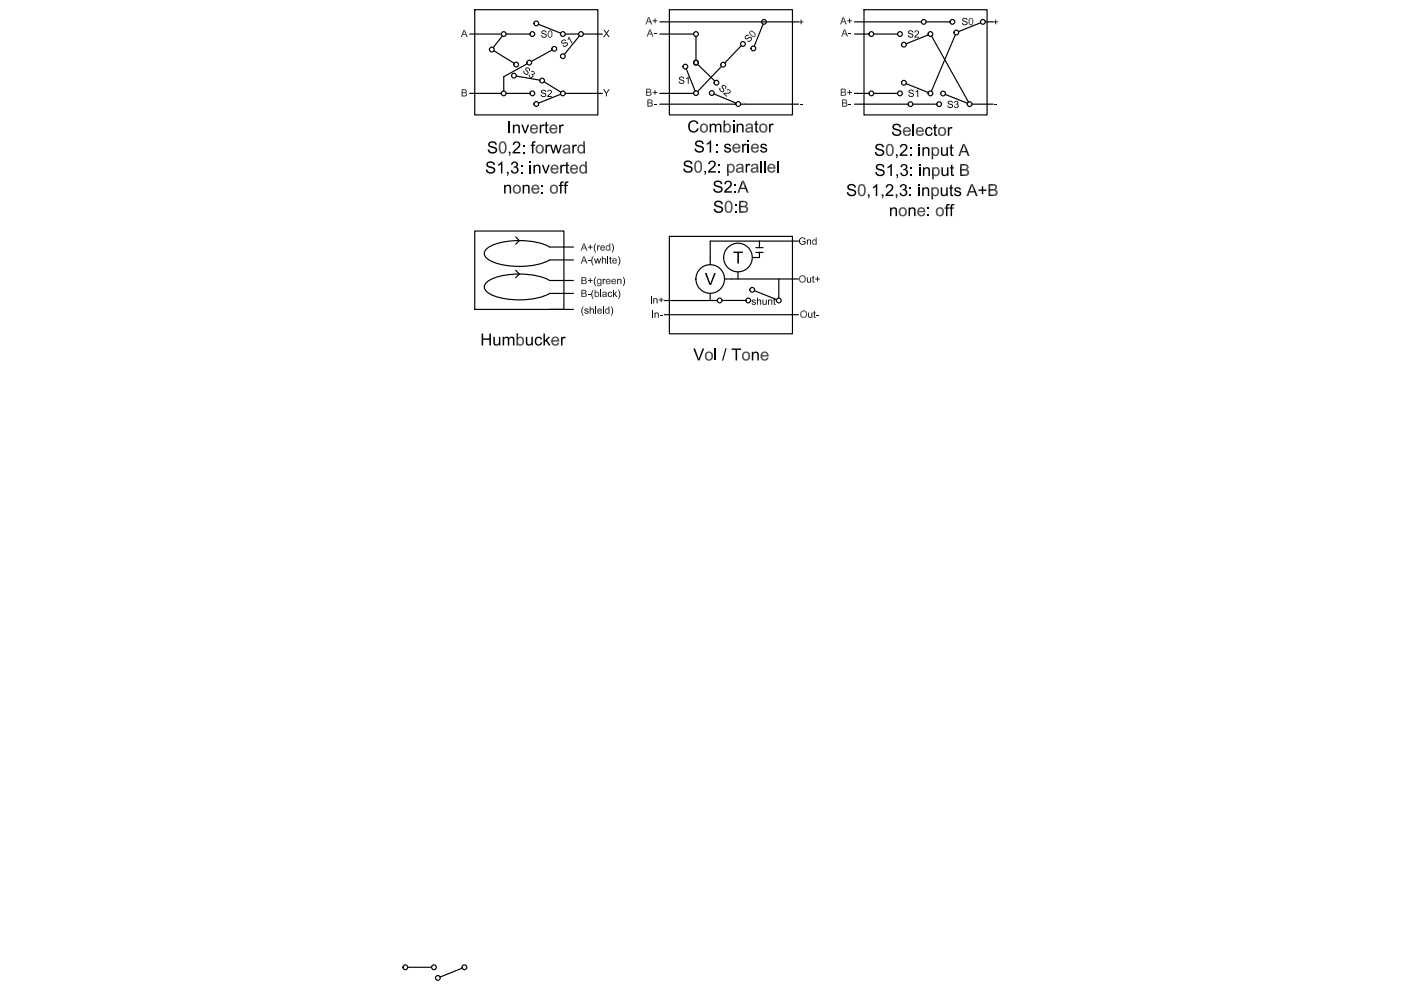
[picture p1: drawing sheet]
<svg xmlns="http://www.w3.org/2000/svg" width="297mm" height="210mm" viewBox="0 0 297 210" stroke-linecap="round" stroke-linejoin="round" font-family="sans-serif">
<!-- layer: 0 -->
<g fill="none" stroke="#000" stroke-width=".25">
<path d="M100.7 2.1h26.1v22.3h-26.1zM104.7 10.8l4.3 2.6M107.3 7.2h5.1M107.3 19.8h5.1M109.5 16.1l4.9 .9M114.2 5.2l4.7 1.8M117.1 10.6l-4.4 2.4M118.9 20l-4.7 1.9M122.9 7.6l-3.2 3.9M141.9 2.1h26.1v22.3h-26.1zM145.5 14.6l1.9 4.7M147.6 7.7v5.1"/>
<path d="M147.9 13.6l3.6 3.6M151.4 19.9l4.6 2M157.2 9.7l-3.5 3.6M161.8 5.1l-1.9 4.7M183.2 2.1h26.1v22.3h-26.1zM185.2 7.2h5.1M185.2 19.8h5.1M192.1 17.7l4.7 1.9M196.4 4.6h5M196.8 7.4l-4.7 1.9M207.9 4.8l-4.7 1.9M193.6 22.1h5"/>
<path d="M200.4 20l4.7 1.9M100.7 49h18.9v16.6h-18.9zM109.3 57.3l.8 .8-.8 .8M109.3 50.2l.8 .8-.8 .8M116.5 59.5a16 16 0 0 0-12.4-.3 1.82 1.82 0 0 0-1.3 2.1 5.5 5.5 0 0 0 3.9 2 16 16 0 0 0 9.8-1.1M116.5 52.4a16 16 0 0 0-12.4-.3 1.82 1.82 0 0 0-1.3 2.1 5.5 5.5 0 0 0 3.9 2 16 16 0 0 0 9.8-1.1M141.9 50.1h26.1v20.7h-26.1zM150.6 54.6v1.5M153.6 59.2h1.5M156.5 57.6v1.6M159.5 54.6h1.5M160.3 53.5h1.5"/>
<path d="M160.3 52.5h1.5M150.6 62.2v1.5M153.1 63.7h5M160 61.6l4.6 1.9M86.4 205.1h5.1M98 205.3l-4.7 1.9"/>
<circle cx="104.3" cy="10.5" r=".51"/>
<circle cx="106.8" cy="7.2" r=".51"/>
<circle cx="106.8" cy="19.8" r=".51"/>
<circle cx="109" cy="16" r=".51"/>
<circle cx="109.4" cy="13.7" r=".51"/>
<circle cx="112.2" cy="13.3" r=".51"/>
<circle cx="112.9" cy="7.2" r=".51"/>
<circle cx="112.9" cy="19.8" r=".51"/>
<circle cx="113.7" cy="5" r=".51"/>
<circle cx="114.9" cy="17.1" r=".51"/>
<circle cx="117.5" cy="10.3" r=".51"/>
<circle cx="119.3" cy="11.9" r=".51"/>
<circle cx="119.3" cy="7.2" r=".51"/>
<circle cx="119.3" cy="19.8" r=".51"/>
<circle cx="123.2" cy="7.2" r=".51"/>
<circle cx="145.3" cy="14.1" r=".51"/>
<circle cx="147.6" cy="7.2" r=".51"/>
<circle cx="147.6" cy="19.8" r=".51"/>
<circle cx="147.6" cy="13.3" r=".51"/>
<circle cx="150.9" cy="19.7" r=".51"/>
<circle cx="151.9" cy="17.5" r=".51"/>
<circle cx="153.3" cy="13.7" r=".51"/>
<circle cx="157.5" cy="9.3" r=".51"/>
<circle cx="159.7" cy="10.3" r=".51"/>
<circle cx="162" cy="4.6" r=".51"/>
<circle cx="184.7" cy="7.2" r=".51"/>
<circle cx="184.7" cy="19.8" r=".51"/>
<circle cx="190.8" cy="7.2" r=".51"/>
<circle cx="190.8" cy="19.8" r=".51"/>
<circle cx="191.6" cy="9.5" r=".51"/>
<circle cx="191.6" cy="17.5" r=".51"/>
<circle cx="195.9" cy="4.6" r=".51"/>
<circle cx="197.3" cy="7.2" r=".51"/>
<circle cx="197.3" cy="19.8" r=".51"/>
<circle cx="199.9" cy="19.8" r=".51"/>
<circle cx="201.9" cy="4.6" r=".51"/>
<circle cx="202.8" cy="6.9" r=".51"/>
<circle cx="208.4" cy="4.6" r=".51"/>
<circle cx="113.7" cy="22.1" r=".51"/>
<circle cx="156.5" cy="22.1" r=".51"/>
<circle cx="193" cy="22.1" r=".51"/>
<circle cx="199.1" cy="22.1" r=".51"/>
<circle cx="205.6" cy="22.1" r=".51"/>
<circle cx="150.6" cy="59.2" r="3"/>
<circle cx="156.5" cy="54.6" r="3"/>
<circle cx="152.6" cy="63.7" r=".51"/>
<circle cx="158.7" cy="63.7" r=".51"/>
<circle cx="159.5" cy="61.4" r=".51"/>
<circle cx="165.1" cy="63.7" r=".51"/>
<circle cx="85.9" cy="205.1" r=".51"/>
<circle cx="92" cy="205.1" r=".51"/>
<circle cx="92.8" cy="207.3" r=".51"/>
<circle cx="98.5" cy="205.1" r=".51"/>
</g>
<!-- layer: wires -->
<g fill="none" stroke="#000" stroke-width=".25">
<path d="M99.6 7.2h6.7M99.6 19.8h6.7M106.5 7.6l-1.9 2.5M111.8 13.5l-5 2.8v3M115.4 17.3l3.5 2.2M119.8 7.2h2.9M119.8 19.8h7.9M123.7 7.2h4M139.9 7.2h7.2M139.9 19.8h7.2M139.9 4.6h29.4M153 14.1l-5.1 5.3"/>
<path d="M181.2 7.2h3M181.2 19.8h3M181.2 4.6h14.2M197.5 7.7l7.8 13.9M202.6 7.4l-5.1 11.9M208.9 4.6h1.7M139.9 22.1h16.1M157 22.1h12.3M181.2 22.1h11.3M206.1 22.1h4.5M116.5 59.5h5.1M116.5 52.4h5.1"/>
<path d="M116.5 55.1h5.1M155.1 59.2h14.2M161 51.1v1.4M161 53.5v1.1M165.1 59.2v4M169.3 51.1h-18.7v3.5M116.5 62.2h5.1M116.5 65.6h5.1M140.9 66.7h28.4M152.1 63.7h-11.2"/>
</g>
<!-- layer: text -->
<g fill="#000">
<path d="M98.2 7.2l-.5 .7zM97.9 18.9h.6l-.1 .2zM97.9 18.9l.5 .2zM98.1 19.7v.6l-.2 .1zM97.9 18.9l.2 .8-.2 .7zM97.9 18.9l.2 .8zM97.9 18.9l.2 .2v.5zM98.1 7.4l-.2 .5h-.2zM98.3 6.3v.5zM98.3 6.3l.1 .4zM98.3 6.3l.1 .3zM98.3 6.8l-.6 1.1z"/>
<path d="M98.3 6.3v.5l-.6 1.1zM98.4 19.6v.1zM98.3 6.3h.2l-.1 .2zM98.1 19.6l.3 .1h-.3zM98.1 19.6h.3v.1zM98.4 19.6l.1 .1zM98.5 18.9l-.1 .2zM98.5 19.6v.1zM98.5 18.9v.2zM98.5 6.3l-.1 .2zM98.5 6.3l-.1 .3zM98.5 6.3v.3z"/>
<path d="M98.5 6.3v.4zM98.5 6.3v.5zM98.5 6.3l.2 .9zM98.5 6.3l.2 1.1zM98.5 6.3l.6 1.6-.4-.5zM98.5 18.9l.1 .2zM98.6 19.6v.1zM98.6 18.9v.2zM98.6 19.5v.3zM98.7 19l-.1 .1zM98.6 19.8l.1-.2zM98.7 19v.1z"/>
<path d="M98.7 19.5l.1 .1zM98.8 19l-.1 .2zM98.7 19.5l.2 .1zM98.7 19.2l.2-.1zM98.8 19.6l-.1 .2zM98.7 19.4l.2 .1zM98.7 19.5h.2zM98.7 19.6l-.1 .2zM98.7 19.6v.2zM98.7 19.5v.1zM98.6 19.5l.1 .1zM98.6 19.5l.1 .1-.1 .2z"/>
<path d="M98.7 19.3l.2-.1zM98.7 19.3l.2-.2zM98.2 7.2l.5 .2h-.6zM98.2 7.2h.5v.2zM98.8 19.4l.1 .1zM98.8 19.4h.1zM98.8 19.3l.1-.1zM98.8 19.7v.1zM98.8 19.3h.2zM98.8 19.4h.2zM98.8 19.4l.2-.1zM98.9 19.7l-.1 .2z"/>
<path d="M98.8 19.9l.1-.2zM98.8 19.9l.2-.1zM98.8 19.7l-.1 .1zM98.8 19.9h.2zM98.8 20l.2-.1zM98.7 7.4l.4 .5h-.2zM111.5 14.4l.5-.1 .4 .5-.1 .3-.3-.5h-.4l.5 .8-.4 .4-.4-.1-.3-.4v-.3l.2 .1v.2l.2 .3 .3 .1 .2-.1-.5-.8zM112.6 15.2l.5-.1 .3 .4-.1 .3h-.3v.5l-.3 .2-.5-.2v-.5l.1 .1 .1 .3 .3 .1 .2-.3-.3-.3 .2-.1 .3 .1 .1-.3-.2-.2-.3 .1zM114.9 6.6l.5-.2 .4 .2 .1 .3-.5-.3-.4 .2 .1 .2 .8 .3v.3l-.2 .3-.5 .1-.4-.2-.1-.3h.2l.4 .3 .4-.2-.1-.2-.7-.3zM116.1 7.2h.2zM116.1 7.3l.2-.1zM116.1 7.5l.2-.1z"/>
<path d="M116.2 7.5l.1-.1zM116.2 6.8h.2zM116.1 7.3h.2zM116.3 6.6l.1 .1zM116.1 7.4l.2-.1zM116.1 7.2l.2-.1zM116.1 7.1h.2zM116.1 7.4h.2zM116.1 7l.2 .1zM116.1 7h.2zM116.2 7.5h.1zM116.2 7.6l.1-.1z"/>
<path d="M116.2 6.9h.1zM116.1 7l.2-.1zM116.2 7.6h.2zM116.2 6.8l.2 .1zM116.2 6.9h.2zM116.2 7.7l.2-.1zM116.4 6.5l.1 .2zM116.2 7.8l.2-.1zM116.2 7.7h.2zM116.2 6.7l.2 .1zM116.3 7.8l.1-.1zM116.2 6.7h.2z"/>
<path d="M116.3 7.9l.1-.2zM116.4 7.8l-.1 .1zM116.3 7.9l.1-.1zM116.5 7.8l-.1 .1zM116.3 6.6l.2 .1zM116.5 6.5v.1zM116.5 7.8l-.1 .2zM116.5 7.8v.2zM116.4 6.5l.1 .1zM116.5 6.5l.1 .1zM116.6 7.8l-.1 .2zM116.6 7.8v.2z"/>
<path d="M116.6 6.5v.1zM116.6 7.8l.1 .2zM116.7 6.5v.1zM116.7 7.8v.2zM116.7 7.8l.1 .2zM116.8 6.5l-.1 .1zM116.8 6.5v.1zM116.8 7.8l.1 .1zM116.8 6.5v.2zM116.9 6.5l-.1 .2zM116.8 7.8l.2 .1zM116.9 6.6l-.1 .1z"/>
<path d="M116.8 7.7l.2 .1zM116.8 6.7l.1-.1zM116.9 7.7l.1 .1zM116.8 6.7l.2-.1zM117 6.6l-.2 .1zM116.9 6.7l.1-.1zM116.9 7.7h.1zM116.9 6.7h.1zM116.9 6.8l.1-.1zM116.9 7.6l.2 .1zM116.9 7.7h.2zM116.9 7.6h.2z"/>
<path d="M116.9 6.8h.2zM116.9 6.9l.2-.1zM116.9 7.5l.2 .1zM116.9 7.5h.2zM116.9 6.9h.2zM116.9 7.4l.2 .1zM116.9 7.4h.2zM116.9 7h.2zM116.9 7.1l.2-.1zM116.9 7.3h.2zM116.9 7.4l.2-.1zM116.9 7.1h.2z"/>
<path d="M116.9 7.2h.2zM116.9 7.3l.2-.1zM116.9 7.2l.2-.1zM116.8 7.7l.2 .2zM116.9 7l.2-.1zM119.1 8.6l.5-.2 .3 .1 .1 .1-.2 .1-.2-.1h-.3l-.1 .3 .1 .2 .9-.1 .2 .3-.1 .4-.6 .2-.3-.1-.1-.1 .1-.1 .3 .1h.3l.2-.4-.2-.1h-.9l-.1-.3zM120.5 7.8h.1l.8 1.3-.2 .1-.6-1-.2 .3-.1-.1zM127.9 6.3h.3l.4 .6 .4-.6h.2l-.5 .8 .6 .8h-.3l-.4-.7-.5 .7h-.2l.6-.8zM137.3 4.5l-.5 .7zM137 18.8h.6l-.1 .2zM137 18.8l.5 .2zM137.5 7.1l-.4 .6z"/>
<path d="M137.2 19.6v.5l-.2 .2zM137 18.8l.2 .8-.2 .7zM137 18.8l.2 .8zM137 18.8l.2 .2v.4zM137.2 4.7l-.1 .5h-.3zM137.4 3.6v.5zM137.4 3.6l.1 .4zM137.4 3.6l.1 .3zM137.4 4.1l-.6 1.1zM137.4 3.6v.5l-.6 1.1zM137.5 7.3l-.2 .4h-.2zM137.5 19.4l.1 .2z"/>
<path d="M137.4 3.6h.2l-.1 .2zM137.2 19.4l.4 .2h-.4zM137.2 19.4h.3l.1 .2zM137.6 19.4v.2zM137.6 18.8l-.1 .2zM137.6 18.8v.2zM137.6 3.6l-.1 .2zM137.6 3.6l-.1 .3zM137.6 3.6v.3zM137.6 3.6v.4zM137.6 3.6v.5zM137.6 3.6l.2 .9z"/>
<path d="M137.6 3.6l.3 1.1zM137.6 3.6l.7 1.6-.4-.5zM137.7 18.8v.2zM137.7 19.4v.2zM137.7 6.2v.5zM137.7 6.2v.4zM137.7 6.2l.1 .3zM137.7 6.7l-.6 1zM137.7 6.2v.5l-.6 1zM137.8 18.8l-.1 .2zM137.7 19.6l.2-.1zM137.8 18.8v.2z"/>
<path d="M137.8 18.9v.1zM137.8 19.4l.1 .1zM137.9 18.9l-.1 .1zM137.7 6.2h.2l-.1 .2zM137.9 18.9l-.1 .2zM137.8 19.4l.2 .1zM138 18.9l-.2 .2zM137.8 19.3l.2 .1zM137.8 19.4h.2zM137.8 19.1l.2-.1zM137.9 19.5l-.1 .2zM137.9 19.3l.1 .1z"/>
<path d="M137.9 19.1l.1-.1zM137.9 19.5l-.1 .1zM137.7 19.4l.2 .1-.2 .1zM137.7 19.4l.2 .1zM137.3 4.5l.6 .2h-.7zM137.3 4.5h.5l.1 .2zM137.9 19.3h.1zM137.9 19.1h.1zM137.9 19.2l.1-.1zM137.9 19.2l.2-.1zM137.9 19.5v.2zM137.9 19.3h.2z"/>
<path d="M137.9 19.2l.2 .1zM137.9 19.2h.2zM138 19.6l-.1 .1zM138 19.6l-.1 .2zM137.9 6.2l-.1 .2zM137.9 6.2l-.1 .3zM137.9 6.2v.4zM137.9 6.2v.5zM137.9 6.2l.2 .9zM137.9 6.2l.2 1.1zM137.9 6.2l.6 1.5-.4-.4zM137.9 19.8l.2-.2z"/>
<path d="M138.1 19.6l-.2 .2zM137.9 19.8l.2-.1zM137.9 20h.2zM137.9 19.9l.2 .1zM137.9 19.9h.2zM137.9 19.8h.2zM137.9 19.9l.2-.1zM137.5 7.1l.6 .2h-.6zM137.5 7.1h.6v.2zM137.9 4.7l.4 .5h-.3zM138.1 7.3l.4 .4h-.2zM138.6 7.1h.6v.2h-.6z"/>
<path d="M138.8 3.9h.2v.4h.4v.2h-.4v.4h-.2v-.4h-.4v-.2h.4zM144.1 16.4l.5-.2 .4 .2 .1 .3-.5-.3-.4 .2v.2l.8 .3 .1 .3-.2 .3-.5 .1-.4-.2-.1-.3h.2l.4 .3 .4-.2-.1-.2-.8-.3zM145.5 16.6l.5-.4v1.6h-.2v-1.2l-.3 .2zM152.6 18.6l.2 .1v.4l.3 .3 .3-.2-.4-.7 .1-.4h.6l.3 .5-.1 .3-.2-.6-.5-.1 .4 1-.2 .2-.3 .1-.5-.4zM158.1 7.5l.3-.1 .4 .1-.6 .2-.1 .3 .1 .1 .8-.3 .3 .1 .1 .3-.2 .4-.4 .3-.4-.2 .1-.1h.5l.2-.4-.2-.2-.6 .3h-.3l-.2-.3zM158.9 6.9h.1zM158.9 6.8h.1zM158.9 7.2l.2-.1zM158.9 6.7l.2 .1zM159 6.6l.1 .2zM159 6.7l.1 .1zM159 6.6l.1 .1z"/>
<path d="M158.9 7l.1-.1zM158.9 7h.1zM158.9 6.8l.1 .1zM158.9 7.1l.1-.1zM158.9 7.1l.2-.1zM158.9 6.8h.2zM158.9 7.2l.2-.2zM159 7.2l.1-.1zM159.1 7.1l-.1 .2zM159 7.3l.1-.2zM159 7.3l.1-.1zM159 6.6l.2 .1z"/>
<path d="M159 7.3l.2-.1zM159.2 7.2l-.2 .1zM159.1 6.6l.1 .1zM159.2 7.2l-.2 .2zM159 7.4l.2-.2zM159.2 7.2l-.1 .2zM159.1 7.4l.1-.2zM159.1 6.5l.1 .2zM159.2 7.3l-.1 .1zM159.1 7.4l.1-.1zM159.2 6.5v.2zM159.3 7.4l-.1 .2z"/>
<path d="M159.1 7.4l.2-.1zM159.3 7.3l-.2 .2zM159.2 6.5l.1 .2zM159.3 7.3l-.1 .2zM159.1 7.5l.2-.2zM159.3 6.5v.2zM159.2 7.5l.1-.1zM159.3 7.4l-.1 .1zM159.4 6.5l-.1 .2zM159.4 6.5v.2zM159.4 7.4l-.1 .2zM159.4 7.5l-.1 .1z"/>
<path d="M159.5 6.5l-.1 .2zM159.5 7.5l-.1 .2zM159.4 7.5v.2zM159.5 6.6v.1zM159.6 6.6l-.1 .1zM159.6 6.6l-.1 .2zM159.5 7.6l-.1 .1zM159.6 7.6l-.1 .1zM159.6 7.6l-.2 .1zM159.7 6.6l-.1 .2zM159.6 7.6l-.1 .2zM159.6 7.6v.2z"/>
<path d="M159.7 6.7l-.1 .2zM159.7 7.6l-.1 .2zM159.7 6.7v.2zM159.7 7.7l-.1 .1zM159.8 6.7l-.1 .2zM159.7 7.7v.1zM159.8 6.8l-.1 .1zM159.7 7.7v.2zM159.9 6.8l-.1 .2zM159.8 7.7v.2zM159.8 7.7l.1 .2zM159.8 7l.1-.1z"/>
<path d="M159.9 6.9l-.1 .1zM159.9 7.7v.1zM160 6.9l-.1 .2zM159.8 7l.2-.1zM159.9 7.7l.1 .1zM159.9 7.1l.1-.2zM159.9 7.1l.1-.1zM160 7l-.1 .1zM159.9 7.1l.2-.1zM160.1 7l-.2 .1zM160 7.2l.1-.2zM160.1 7l-.1 .2z"/>
<path d="M160 7.7l.1 .1zM160 7.7v.1zM160 7.6l.1 .2zM160 7.2l.1-.1zM160 7.6l.1 .1zM160.1 7.1l-.1 .1zM160 7.2l.2-.1zM160 7.3l.2-.2zM160 7.6l.2 .1zM160 7.3l.2-.1zM160 7.5l.2 .1zM160 7.6h.2z"/>
<path d="M160.1 7.5l.1 .1zM160 7.3h.2zM160.1 7.4l.1-.1zM160.1 7.5h.1zM160.1 7.4h.1zM160.1 7.4l.1 .1zM169.8 4.1h.1v.5h.4v.1h-.4v.5h-.1v-.5h-.5v-.1h.5zM178.5 4.5l-.4 .7zM178.3 18.8h.5v.2zM178.3 18.8l.5 .2zM178.8 7.1l-.4 .6zM178.5 19.6v.5l-.2 .2z"/>
<path d="M178.3 18.8l.2 .8-.2 .7zM178.3 18.8l.2 .8zM178.3 18.8l.2 .2v.4zM178.5 4.7l-.2 .5h-.2zM178.7 3.6v.5zM178.7 3.6v.4zM178.7 3.6l.1 .4zM178.7 3.6l.1 .3zM178.7 4.1l-.6 1.1zM178.7 3.6v.5l-.6 1.1zM178.8 7.3l-.2 .4h-.2zM178.8 19.4v.2z"/>
<path d="M178.7 3.6h.2l-.1 .2zM178.5 19.4l.3 .2h-.3zM178.5 19.4h.3v.2zM178.8 18.8v.2zM178.9 19.4v.2zM178.8 18.8l.1 .2zM178.9 18.8v.2zM178.9 3.6l-.1 .2zM178.9 3.6l-.1 .3zM178.9 3.6v.4zM178.9 3.6v.5zM178.9 3.6l.2 .9z"/>
<path d="M178.9 3.6l.2 1.1zM178.9 3.6l.6 1.6-.4-.5zM179 6.2v.5zM179 6.2v.4zM179 6.2v.3zM179 18.8v.2zM179 19.4v.2zM179 6.7l-.6 1zM179 6.2v.5l-.6 1zM179.1 18.8l-.1 .2zM179 19.6l.1-.1zM179.1 18.9l-.1 .1z"/>
<path d="M179 19.4l.1 .1zM179.1 18.9v.1zM179 6.2h.2l-.1 .2zM179.1 19.4l.1 .1zM179.2 18.9l-.1 .2zM179.1 19.3l.1 .1zM179.1 19.4h.1zM179.1 19.1l.1-.1zM179.2 19.5l-.1 .2zM179.1 19.3l.2 .1zM179.1 19.1l.2-.1zM179.1 19.5l-.1 .1z"/>
<path d="M179.1 19.5l-.1 .2zM179.1 19.5v.2zM179 19.4l.1 .1-.1 .1zM178.5 4.5l.6 .2h-.6zM178.5 4.5h.6v.2zM179.1 19.3h.2zM179.1 19.1h.2zM179.1 19.2l.2-.1zM179.1 19.2l.2 .1zM179.1 19.2h.2zM179.2 19.6l-.1 .1zM179.2 19.6v.1z"/>
<path d="M179.3 19.6l-.1 .2zM179.2 6.2l-.1 .2zM179.2 6.2l-.1 .3zM179.2 6.2l-.1 .4zM179.2 6.2v.5zM179.2 6.2l.1 .9zM179.2 6.2l.2 1.1zM179.2 6.2l.6 1.5-.4-.4zM179.2 19.8l.1-.2zM179.2 19.8l.1-.1zM179.2 20h.2zM179.2 19.8l.2-.1z"/>
<path d="M179.2 19.9l.2 .1zM179.2 19.9h.2zM179.2 19.8h.2zM179.2 19.9l.2-.1zM178.8 7.1l.6 .2h-.6zM178.8 7.1h.5l.1 .2zM179.1 4.7l.4 .5h-.2zM179.4 7.3l.4 .4h-.2zM179.9 7.1h.5v.2h-.5zM180.1 3.9h.1v.4h.4v.2h-.4v.4h-.1v-.4h-.5v-.2h.5zM192.6 6.6l.5-.2 .4 .2 .1 .3-.5-.3-.4 .2 .1 .2 .8 .3 .1 .3-.2 .3-.6 .1-.4-.3v-.2h.1l.4 .3 .5-.2-.1-.2-.8-.3zM194 6.6l.4-.2 .4 .2v.5l-.7 .7h.7v.2h-1l.8-1.1-.2-.3-.3 .3h-.2z"/>
<path d="M204.1 3.9l.5-.1 .4 .2 .1 .2-.5-.2-.4 .2 .1 .2 .8 .3v.3l-.1 .3h-.6l-.4-.2v-.3h.1l.4 .4 .5-.3-.1-.2-.8-.3zM205.4 4.6h.2zM205.4 4.8h.2zM205.4 4.9l.2-.1zM205.4 4.1l.2 .1zM205.4 4.7l.2-.1zM205.4 4.5h.2zM205.4 4.6l.2-.1zM205.6 3.9l.1 .1zM205.4 4.7h.2zM205.4 4.8l.2-.1zM205.4 4.4l.2 .1z"/>
<path d="M205.4 4.4h.2zM205.4 4.3l.2 .1zM205.4 4.3h.2zM205.4 4.9h.2zM205.4 5l.2-.1zM205.4 4.2l.2 .1zM205.4 4.2h.2zM205.4 5h.2zM205.4 5.1l.2-.1zM205.5 5.1l.1-.1zM205.4 4.1h.2zM205.5 5.2l.1-.2z"/>
<path d="M205.5 4l.1 .1zM205.5 5.2l.1-.1zM205.5 4l.2 .1zM205.5 3.9l.2 .2zM205.7 5.1l-.2 .1zM205.5 5.2l.2-.1zM205.5 3.9l.2 .1zM205.7 5.1l-.1 .2zM205.7 3.8v.2zM205.7 5.2l-.1 .1zM205.7 5.2v.1zM205.8 5.2l-.1 .1z"/>
<path d="M205.8 3.8v.2zM205.7 3.8l.1 .2zM205.8 5.2v.2zM205.8 3.8l.1 .2zM205.8 5.2l.1 .2zM205.9 3.8v.2zM205.9 5.2v.2zM205.9 5.2l.1 .1zM206 3.8l-.1 .2zM206 3.8v.2zM206 5.2l.1 .1zM206.1 3.9l-.1 .1z"/>
<path d="M206 5.1l.2 .1zM206 5.2v.1zM206.2 3.9l-.2 .2zM206.1 5.1l.1 .1zM206 4.1l.2-.2zM206.2 3.9l-.1 .2zM206.1 4.1l.1-.1zM206.2 4l-.1 .1zM206.1 5l.1 .1zM206.1 5.1h.1zM206.1 5l.2 .1zM206.1 4.1h.1z"/>
<path d="M206.1 5h.2zM206.1 4.1h.2zM206.1 4.2l.2-.1zM206.1 4.9l.2 .1zM206.1 4.9h.2zM206.1 4.2h.2zM206 5.1l.1 .2zM206.1 4.3l.2-.1zM206.1 4.8l.2 .1zM206.1 4.3h.2zM206.1 4.8h.2zM206.2 4.7h.1z"/>
<path d="M206.1 4.8l.2-.1zM206.1 4.4l.2-.1zM206.1 4.4h.2zM206.2 4.5l.1-.1zM206.2 4.6l.1 .1zM206.2 4.6h.1zM206.2 4.5h.1zM206.2 4.6l.1-.1zM210.6 4.6h.4v-.5h.2v.5h.4v.1h-.4v.5h-.2v-.5h-.4zM97.9 20.4l.2-.1 .4 .1zM98.1 20.3h.4v.1zM98.5 20.3v.1z"/>
<path d="M98.5 20.3l.1 .1zM98.6 20.3v.1zM98.6 20.3l.1 .1zM98.6 20.2l.1 .2zM98.7 20.2l.1 .2zM98.7 20.2l.2 .2zM98.7 20.2l.2 .1zM98.8 20.2l.1 .1zM98.8 20.1l.2 .1zM98.8 20.2h.2zM98.8 20.1h.2zM98.8 20l.2 .1z"/>
<path d="M98.8 20h.2zM103.3 34.4l.8-.2 .7 .4 .1 .4h-.3l-.1-.3-.4-.2-.5 .1-.2 .2 .2 .3 1 .3 .3 .3 .1 .5-.3 .5-.9 .1-.7-.4-.1-.4 .3-.1 .2 .4 .5 .2 .5-.1 .2-.3-.2-.3-1.3-.5-.1-.4zM103.7 30.2l.8-.2 .7 .3 .1 .4h-.3l-.1-.3-.4-.1h-.5l-.2 .3 .2 .3 1 .3 .3 .2 .1 .6-.3 .4-.9 .1-.7-.3-.1-.5h.3l.2 .4 .5 .2 .5-.1 .2-.3-.2-.4-1.3-.5-.1-.4zM105.7 31.3h.4zM105.7 31.4l.4-.1zM105.8 31.7l.3-.1zM105.9 30.5l.2 .1zM105.7 31.2h.4zM105.7 31.3l.4-.1zM106.1 30.2l.2 .2zM105.8 31.5l.3-.1zM105.7 31.4h.4z"/>
<path d="M105.7 31.2l.4-.1zM105.7 31.1h.4zM105.8 31.6l.3-.1zM105.8 31.5h.3zM105.8 31l.3 .1zM105.8 31.1h.3zM105.8 31.6h.3zM105.8 31h.3zM105.8 30.9h.3zM105.8 31l.3-.1zM105.8 31.7h.3zM105.8 30.8l.3 .1z"/>
<path d="M105.8 31.8l.3-.1zM105.8 30.7l.3 .1zM105.8 30.8h.3zM105.8 31.9l.3-.1zM105.8 31.8h.3zM105.8 30.7h.3zM105.8 30.6l.3 .1zM105.8 32l.3-.1zM105.8 31.9h.3zM105.8 30.5l.3 .1zM105.8 30.6h.3zM105.9 32.1l.2-.2z"/>
<path d="M105.9 32.1l.2-.1zM106.2 30.1l.1 .2zM105.9 32.2l.3-.2zM105.9 32.1l.3-.1zM105.9 30.5h.3zM105.9 30.4l.3 .1zM106 32.3l.2-.2zM105.9 32.2l.3-.1zM106 30.3l.2 .2zM106 30.3l.2 .1zM106 30.2l.2 .2zM106.2 32.1l-.2 .3z"/>
<path d="M106 30.2l.3 .2zM106 32.4l.3-.2zM106.3 32.2l-.2 .2zM106.1 30.2l.2 .1zM106.3 32.2l-.1 .3zM106.1 30.1l.2 .2zM106.3 30l.1 .3zM106.4 32.2l-.2 .3zM106.4 32.2l-.1 .3zM106.2 30.1l.2 .2zM106.4 32.3l-.1 .2zM106.4 32.3v.2z"/>
<path d="M106.4 30l.1 .3zM106.5 32.3l-.1 .3zM106.5 32.3l-.1 .2zM106.5 32.3v.3zM106.5 30l.1 .2zM106.4 30l.1 .2zM105.6 34.9l.7-.7h.2v2.6h-.3v-2l-.6 .4zM106.5 30v.2zM106.5 32.3l.1 .3zM106.6 30v.2zM106.6 32.3v.3zM106.6 32.3l.1 .3z"/>
<path d="M106.7 30v.3zM106.7 32.3l.1 .2zM106.8 30l-.1 .3zM106.7 32.3l.2 .2zM106.8 30v.3zM106.8 32.3l.1 .2zM106.9 30l-.1 .3zM106.8 32.2l.2 .2zM106.9 30.1l-.1 .2zM107 30.1l-.2 .2zM106.9 32.2l.2 .2zM107 30.1l-.1 .3z"/>
<path d="M106.9 32.1l.2 .2zM106.9 32.2l.2 .1zM107.1 30.2l-.2 .2zM106.9 32.1l.3 .2zM106.9 30.4l.2-.2zM106.9 32.1l.3 .1zM106.9 30.4l.3-.1zM107 32l.2 .2zM106.9 30.5l.3-.2zM107 32l.3 .1zM107 30.5l.2-.2zM107 30.5l.2-.1z"/>
<path d="M107 31.9l.3 .1zM107 32h.3zM107 30.6l.2-.2zM107 30.6l.3-.1zM107 31.8l.3 .1zM107 31.9h.3zM107 30.7l.3-.2zM107 31.8h.3zM107 30.7l.3-.1zM107 31.7l.4 .1zM107 31.8h.4zM107 30.8l.3-.2z"/>
<path d="M107.1 31.7h.3zM107 31.7h.4zM107 30.8h.4zM107 30.8l.3-.1zM107.1 31.6l.3 .1zM107.1 31.6h.3zM107.1 31.5h.3zM107.1 31.6l.3-.1zM107.1 30.9h.3zM107.1 31l.3-.1zM107.1 31.4h.3zM107.1 31.5l.3-.1z"/>
<path d="M107.1 31.1l.3-.2zM107.1 31.3l.3 .1zM107.1 31.1l.3-.1zM107.1 31.3h.3zM107.1 31.1h.3zM107.1 31.2l.3-.1zM107.1 31.2h.3zM107.1 31.3l.3-.1zM107.1 30.9l.3-.1zM107.5 36.4h.3v.6l-.3 .3v-.2l.2-.3h-.2zM107.9 32.2h.3v.6l-.3 .2v-.1l.2-.4h-.2zM108.5 34.5l.4-.3 .6 .1 .3 .4v.4a.23 .23 0 0 0-.2 .3 .23 .23 0 0 0 .2 .2l.1 .5-.2 .5-.6 .2-.6-.2-.2-.5h.3l.2 .3 .4 .2 .3-.2 .1-.4-.2-.4h-.5v-.3l.6-.2-.1-.4-.4-.2-.4 .4h-.3z"/>
<path d="M108.7 39.9l.4 .1zM108.7 26.4h.3v.3l.5-.3 .6 .2 .1 1.7h-.3v-1.4l-.4-.2-.4 .3-.1 1.3h-.3zM108.7 40h.4zM108.7 39.9h.4zM108.8 39.8l.3 .1zM108.8 39.8h.3zM108.8 39.7l.3 .1zM108.8 39.7h.3zM108.8 39.6l.3 .1zM108.9 39.5l.2 .2zM108.9 39.5l.3 .1zM108.9 39.4l.3 .2z"/>
<path d="M109 39.4l.2 .2zM109 39.3l.3 .2zM109.1 39.3l.2 .2zM109.2 39.3l.1 .2zM109.2 39.2l.1 .3zM109.2 39.2l.2 .3zM109.3 39.2l.1 .3zM109.3 39.2l.1 .2zM109.4 39.2l.1 .2zM109.5 39.2v.2zM109.5 39.2l.1 .2zM109.6 39.2v.2z"/>
<path d="M109.7 39.2v.2zM109.8 39.2l-.1 .2zM109.8 39.2v.3zM109.9 39.2l-.1 .3zM110 39.2l-.1 .3zM110 39.3l-.1 .2zM110.1 39.3l-.2 .3zM110.1 39.3l-.1 .3zM110.2 39.4l-.2 .2zM110 39.6l.2-.2zM110 39.7l.3-.2zM110.2 39.4l-.2 .3z"/>
<path d="M110.1 39.7l.2-.2zM110.1 39.7l.2-.1zM110.1 39.7l.3-.1zM110.1 39.8l.3-.2zM110.1 39.8l.3-.1zM110.1 39.9l.3-.2zM110.1 39.9l.3-.1zM110.1 39.9h.3zM110.1 40l.3-.1zM108.9 30.2l.8-.2 .5 .3 .1 .4-.1 .4-1.1 1.1h1.2v.3h-1.7l.3-.5 1.1-1.1-.1-.5-.3-.2a.47 .47 0 0 0-.6 .5h-.3zM110.4 34.9h.4v.4h-.4zM110.4 36.4h.4v.4h-.4z"/>
<path d="M110.8 30.7h.4v.3h-.4zM110.8 32.2h.4v.3h-.4zM110.5 26.4h.3l.6 1.5 .5-1.5h.3l-.7 1.9h-.3zM112.3 34.9h.3v1.9h-.3zM112.3 34.2h.3v.4h-.3zM112.4 27.4h1.7zM112.4 27.4l1.7-.1zM112.4 27.4l1.7-.2zM112.4 27.4l1.6-.2zM112.4 27.3l.3-.1zM112.4 27.4l.3-.2h1zM112.4 27.4h.3z"/>
<path d="M112.4 27.5l.3-.1zM112.4 27.5h.3zM112.4 27.1l.3 .1zM112.4 27.6l.3-.1zM112.4 27.6h.3zM112.4 27.7l.3-.1zM112.4 27.8l.3-.2zM112.4 27.8l.3-.1zM112.5 27.8l.2-.1zM112.5 27.8l.3-.1zM112.5 27.9l.3-.2zM112.5 27.9l.3-.1z"/>
<path d="M112.5 28l.3-.2zM112.6 28l.2-.2zM112.8 27.9l-.1 .2zM112.7 39.9h.3zM112.9 27.9l-.2 .2zM112.4 27.2h.3zM112.4 27l.3 .1zM112.4 27.1h.3zM112.9 27.9l-.2 .3zM112.4 27h.3zM112.4 26.9l.3 .1zM112.5 26.8l.3 .2z"/>
<path d="M112.4 26.9l.4 .1zM112.5 26.9l.3 .1zM112.9 27.9l-.1 .3zM112.5 26.7l.3 .2zM112.5 26.8l.3 .1zM112.9 30.1l.7-.1-.1 .3h-.3l-.1 .1v.3h.3v.2h-.3v1.6h-.3v-1.6h-.3v-.2h.3zM112.6 26.7l.2 .2zM112.8 27.8l-.2 .3zM112.6 28.1l.2-.3zM112.6 26.6l.2 .2zM112.6 26.7l.2 .1zM112.9 28l-.1 .2z"/>
<path d="M112.6 26.6l.3 .2zM113 28l-.1 .2zM112.7 26.6l.2 .2zM113 28l-.1 .3zM112.8 26.5l.1 .2zM112.7 26.5l.2 .2zM113 28v.3zM112.8 26.5l.2 .2zM113.1 28l-.1 .3zM112.7 40l.3-.1zM112.7 39.8l.3 .1zM112.7 39.7l.3 .1z"/>
<path d="M112.7 39.8h.3zM112.9 26.4l.1 .3zM112.9 26.5l.1 .2zM113.1 28v.3zM112.8 39.6l.3 .1zM112.7 39.7h.4zM113 26.4l.1 .3zM112.8 39.5l.3 .2zM113.1 34.9h.3v.3l.5-.3 .6 .2 .1 1.7h-.3v-1.4l-.4-.2-.5 .3v1.3h-.3zM112.9 39.4l.2 .2zM112.8 39.5l.3 .1zM112.9 39.5l.2 .1z"/>
<path d="M112.9 39.4l.3 .2zM113.1 26.4l.1 .2zM113.2 28v.3zM113 39.3l.2 .2zM113 39.4l.2 .1zM113.2 26.4v.2zM113.1 39.3l.1 .2zM113.2 26.4l.1 .2zM113.2 28l.1 .3zM113.3 28l.1 .3zM113.3 26.4v.2zM113.1 39.2l.2 .3z"/>
<path d="M113.1 39.3l.2 .2zM113.3 28v.3zM113.2 39.2l.1 .3zM113.4 26.4l-.1 .3zM113.4 28l.1 .3zM113.4 26.4v.3zM113.3 39.2l.1 .2zM113.5 26.4l-.1 .3zM113.4 28v.3zM113.4 28l.2 .3zM113.6 26.5l-.1 .2zM113.5 28l.1 .2z"/>
<path d="M113.4 39.2l.1 .2zM113.5 28l.2 .2zM113.5 39.2v.2zM113.7 26.5l-.2 .2zM113.7 26.5l-.1 .3zM113.5 39.2l.1 .2zM113.6 27.9l.2 .2zM113.7 26.6l-.1 .2zM113.6 31.6h.3zM113.6 31.7l.3-.1zM113.6 31.4l.3 .1zM113.6 39.2v.2z"/>
<path d="M113.8 26.6l-.2 .2zM113.6 26.8l.2-.2zM113.6 27.8l.3 .2zM113.6 27.9l.3 .1zM113.6 26.9l.3-.2zM113.8 26.6l-.2 .3zM113.7 39.2l-.1 .2zM113.7 27.8l.2 .2zM113.7 26.9l.2-.2zM113.7 27.8l.3 .1zM113.7 39.2v.2zM113.7 26.9l.2-.1z"/>
<path d="M113.7 27.7l.3 .1zM113.7 27.8h.3zM113.7 27l.2-.2zM113.7 27l.3-.1zM113.7 27.1l.3-.1zM113.7 27.1l.3-.2zM113.8 39.2l-.1 .2zM113.7 27.1h.3zM113.7 27.7h.3zM113.7 27.2l.3-.1zM112.4 27.4l1.6-.3zM113.8 39.2l-.1 .3z"/>
<path d="M113.9 39.2l-.1 .3zM113.9 39.3l-.1 .2zM114 39.3l-.2 .2zM114 39.3l-.1 .2zM113.6 27.9l.3 .2zM114 39.3l-.1 .3zM114.1 39.4l-.2 .2zM113.6 31.5l.3 .1zM113.6 31.8l.3-.1zM113.6 31.7h.3zM113.6 31.5h.3zM113.6 31.9l.3-.1z"/>
<path d="M113.6 31.8h.3zM113.6 31.4h.3zM113.9 39.6l.2-.2zM113.6 32l.3-.2zM113.6 31.3l.3 .1zM113.6 32l.3-.1zM113.6 31.3h.3zM113.7 32.1l.2-.2zM113.6 31.2l.3 .1zM113.9 39.6l.3-.1zM114 39.7l.2-.2zM113.7 32.1l.3-.1z"/>
<path d="M113.6 31.2h.4zM113.7 31.1l.3 .1zM113.7 32.2l.3-.2zM114 39.7l.2-.1zM113.7 31l.3 .2zM113.7 32.2l.3-.1zM114 32.1l-.2 .2zM113.8 32.2l.2-.1zM114 39.8l.3-.1zM114 39.7l.3-.1zM114 39.8l.3-.2zM113.8 32.3l.2-.2z"/>
<path d="M113.7 31l.3 .1zM113.8 31l.2 .1zM114 39.8h.3zM114 39.9l.3-.1zM112.7 40.1l1.6-.2zM113.8 30.9l.2 .2zM114.1 32.1l-.2 .3zM113.8 30.9l.3 .2zM114.1 32.2l-.2 .2zM113.9 30.8l.2 .2zM114.1 32.2l-.1 .2zM114.1 32.2l-.1 .3z"/>
<path d="M114.2 32.2l-.1 .3zM114 30.8l.2 .2zM114 30.7l.2 .3zM114.1 30.7l.1 .3zM114.2 32.3v.2zM114.1 30.7l.1 .2zM114.3 32.3v.2zM114.2 30.7l.1 .2zM114.3 32.3v.3zM114.4 32.3l-.1 .3zM114.3 30.7l.1 .2zM114.4 32.3v.3z"/>
<path d="M114.4 30.6v.3zM114.4 26.4h.3v.3l.3-.3 .4 .1-.1 .3-.3-.1-.2 .2-.1 1.4h-.3zM114.4 32.3l.1 .3zM114.4 30.6l.1 .3zM114.5 30.6v.3zM114.5 32.3l.1 .3zM114.5 32.3v.3zM114.5 30.7v.2zM114.5 32.3l.1 .2zM114.6 30.7l-.1 .2zM114.6 32.3l.1 .2zM114.6 30.7v.2z"/>
<path d="M114.7 30.7l-.1 .2zM114.6 32.3l.2 .2zM114.8 19.2l.5-.2 .4 .2 .1 .3-.5-.3-.4 .2 .1 .2 .8 .3v.3l-.2 .3-.5 .1-.4-.3-.1-.2h.2l.4 .3 .4-.2-.1-.2-.7-.3zM114.7 30.7v.3zM114.7 32.2l.1 .3zM114.8 30.7l-.1 .3zM114.7 32.2l.2 .2zM114.9 30.7l-.2 .3zM114.9 30.8l-.1 .2zM114.8 32.2l.2 .2zM115 30.8l-.2 .3zM114.8 32.1l.3 .2z"/>
<path d="M114.8 32.2l.3 .1zM114.8 39.2h.4v.4h-.4zM115 30.9l-.2 .2zM114.8 31.1l.3-.2zM115.1 30.9l-.2 .2zM114.9 32.1l.2 .1zM114.9 31.2l.2-.2zM114.9 31.1l.2-.2zM115.1 30.9l-.2 .3zM114.9 32l.3 .2zM114.9 32.1l.3 .1zM114.9 31.2l.3-.2z"/>
<path d="M114.9 32l.3 .1zM114.9 31.2l.3-.1zM114.9 31.9l.3 .2zM114.9 31.3l.3-.2zM114.9 31.9l.3 .1zM114.9 31.9l.4 .1zM114.9 31.3l.3-.1zM114.9 31.9h.4zM115 31.8l.3 .1zM115 31.4l.2-.2zM115 31.4l.3-.1zM115 31.8h.3z"/>
<path d="M115 31.7h.3zM115 31.8l.3-.1zM115 31.4h.3zM115 31.5l.3-.1zM115 31.6l.3 .1zM115 31.6h.3zM115 31.5h.3zM115 31.6l.3-.1zM114.9 32.1l.2 .2zM114.9 34.9h.3l.5 1.5 .5-1.5h.4l-.7 1.9h-.3zM115.7 30.7h.2v.3l.3-.3h.5l-.2 .3h-.3l-.2 .2v1.3h-.3zM115.7 26l.3-.2v.6h.3v.3h-.3v1.1v.2h.3v.3h-.4l-.2-.2v-1.4h-.3v-.3h.3z"/>
<path d="M116.5 27.4h1.7zM116.5 27.4l1.7-.1zM116.5 27.4l1.7-.2zM116.5 27.3l.3-.1zM116.5 27.4l.3-.2h1.1zM116.5 27.4h.3zM116.5 27.5l.3-.1zM116.5 27.5h.3zM116.5 27.1l.3 .1zM116.5 27.6l.3-.1zM116.5 27.6h.3zM116.5 27.7l.3-.1z"/>
<path d="M116.6 27.8l.2-.2zM116.6 27.8l.3-.1zM116.6 39.9l.3 .1zM116.6 27.9l.3-.2zM116.6 27.9l.3-.1zM116.7 28l.2-.2zM116.7 28l.3-.2zM116.7 35.9h1.7zM116.7 35.9l1.7-.1zM116.7 35.9l1.7-.2zM116.7 35.9l1.7-.3zM116.7 35.8l.4-.1z"/>
<path d="M116.7 35.9l.4-.2h1zM116.7 35.9h.4zM116.7 36l.4-.1zM116.7 36h.4zM116.7 35.7h.4zM116.7 36.1l.4-.1zM116.8 36.1l.3-.1zM116.8 36.1h.3zM116.8 36.2l.3-.1zM117 27.9l-.2 .2zM116.8 36.3l.3-.2zM116.8 36.3l.3-.1z"/>
<path d="M116.8 36.4l.3-.2zM116.5 27.2h.3zM116.5 27l.3 .1zM116.5 27.1h.3zM116.6 27l.2 .1zM117 27.9l-.1 .3zM116.6 27h.3zM116.6 26.9l.3 .1zM116.8 36.4l.3-.1zM116.9 36.4l.2-.1zM116.6 26.8l.3 .2zM116.9 36.5l.2-.2z"/>
<path d="M116.7 26.7l.2 .2zM116.6 26.8l.3 .1zM116.9 36.5l.3-.2zM116.6 40h.3zM116.6 39.9h.3zM116.6 39.8l.3 .1zM116.6 39.8h.3zM116.6 39.7l.3 .1zM117 27.8l-.2 .3zM116.7 28.1l.3-.3zM116.6 39.7l.4 .1zM116.7 39.7l.3 .1z"/>
<path d="M116.8 26.6l.2 .2zM116.7 26.7l.3 .1zM116.7 26.6l.3 .2zM117.1 28l-.1 .2zM116.9 36.5l.3-.1zM116.7 39.7h.3zM116.7 39.6l.3 .1zM116.7 39.5l.3 .2zM116.2 19.2l.4-.2 .3 .2v.5l-.6 .7h.7v.2h-1l.8-1.1-.3-.3-.3 .3h-.2zM116.7 39.5l.3 .1zM116.8 39.5l.2 .1zM117.2 36.4l-.2 .2z"/>
<path d="M116.8 39.4l.2 .2zM117.1 28l-.1 .3zM117.2 36.4l-.1 .3zM116.8 39.4l.3 .2zM116.9 26.5l.2 .2zM116.8 35.6h.3zM116.7 35.7l.4-.1zM116.8 35.5l.3 .1zM117.2 28l-.2 .3zM117.2 28l-.1 .3zM116.8 35.5h.3zM116.8 35.4l.3 .1z"/>
<path d="M116.9 39.4l.2 .2zM117 26.5l.1 .2zM116.8 35.3l.3 .2zM116.9 39.3l.2 .2zM117.3 36.4l-.2 .3zM116.9 35.3l.2 .1zM116.8 35.3l.3 .1zM117 26.4l.2 .3zM117 26.5l.2 .2zM116.9 35.2l.3 .2zM116.9 35.3l.3 .1zM117 39.3l.2 .2z"/>
<path d="M117.3 36.5l-.1 .2zM116.6 30.7h.3l.4 1.4 .4-1.4h.3l.4 1.4 .4-1.4h.3l-.6 1.8h-.3l-.3-1.4-.4 1.4h-.3zM117.2 28v.3zM117 36.6l.2-.2zM117 35.1l.2 .2zM116.9 35.2l.3 .1zM117 35.2l.2 .1zM117.1 26.4l.1 .3zM117.1 39.2l.1 .3zM117.3 36.5l-.1 .3zM117.2 26.4l.1 .3zM117.1 26.4l.2 .3z"/>
<path d="M117.1 39.2l.2 .3zM117.3 28v.3zM117.1 35.1l.2 .2zM117 35.1l.3 .2zM117.4 36.5l-.1 .3zM117.2 39.2l.1 .2zM117.3 26.4v.2zM117.2 26.4l.1 .2zM117.1 35l.2 .2zM117.2 35l.2 .2zM117.3 26.4l.1 .2zM117.3 39.2l.1 .2z"/>
<path d="M117.3 28l.1 .3zM117.4 36.5v.3zM117.3 35l.1 .2zM117.4 28v.3zM117.4 28l.1 .3zM117.4 26.4v.2zM117.4 39.2v.2zM117.3 34.9l.1 .3zM117.5 36.5v.3zM117.5 26.4v.3zM117.4 39.2l.1 .2zM117.4 34.9l.1 .3z"/>
<path d="M117.5 28l.1 .3zM117.5 39.2v.2zM117.5 36.6v.2zM117.6 26.4l-.1 .3zM117.5 28v.3zM117.5 34.9v.3zM117.6 36.6v.2zM117.5 36.6l.1 .2zM117.6 39.2v.2zM117.6 28l.1 .3zM117.6 26.4v.3zM117.7 26.5l-.1 .2z"/>
<path d="M117.5 34.9l.1 .3zM117.6 28l.2 .2zM117.6 34.9v.3zM117.7 39.2l-.1 .3zM117.8 26.5l-.2 .2zM117.6 36.6l.1 .2zM117.8 26.5l-.1 .2zM117.7 28l.2 .2zM117.7 39.2v.3zM117.7 34.9v.3zM117.8 26.5l-.1 .3zM117.8 39.2l-.1 .3z"/>
<path d="M117.7 27.9l.2 .2zM117.9 26.6l-.2 .2zM117.7 27.9l.3 .2zM117.6 28l.1 .2zM117.7 36.6l.1 .2zM117.8 34.9l-.1 .3zM117.7 26.8l.2-.2zM117.8 27.8l.2 .2zM117.7 27.9l.3 .1zM117.9 39.3l-.1 .2zM117.8 34.9v.3zM117.8 26.9l.2-.2z"/>
<path d="M117.9 26.6l-.1 .3zM117.8 27.8l.3 .1zM117.9 39.3l-.1 .3zM117.8 26.9l.3-.1zM117.8 36.5l.1 .3zM117.9 35l-.1 .2zM117.8 27.7l.3 .1zM117.8 27.8h.3zM118 39.3l-.2 .3zM117.8 27l.3-.2zM117.8 27l.3-.1zM117.9 27.7l.3 .1z"/>
<path d="M117.8 27.7l.4 .1zM117.8 36.5l.2 .2zM117.7 28l.1 .2zM117.8 27.1l.3-.1zM117.8 27.1l.3-.2zM117.8 27.1h.4zM117.9 27.7h.3zM118 39.4l-.1 .2zM118 35l-.1 .2zM117.9 27.2l.3-.1zM116.5 27.4l1.7-.3zM117.9 36.5l.1 .2z"/>
<path d="M117.9 39.6l.2-.2zM118.1 39.4l-.2 .2zM117.9 39.7l.2-.2zM118.1 39.4l-.2 .3zM118 35l-.1 .3zM117.9 36.5l.2 .2zM117.9 39.7l.3-.2zM118.1 35l-.2 .3zM117.9 39.7l.3-.1zM117.9 36.4l.3 .2zM118.1 35.1l-.2 .2zM117.9 39.8l.3-.2z"/>
<path d="M117.9 39.8l.3-.1zM118 36.4l.2 .2zM118.1 35.1l-.1 .2zM118 39.8l.2-.1zM117.8 36.5l.2 .3zM118 39.8l.3-.1zM118 39.9l.3-.2zM118 39.9l.3-.1zM118 35.3l.2-.2zM118.2 35.1l-.2 .2zM118 39.9h.3zM118 40l.3-.1z"/>
<path d="M118 35.4l.2-.2zM118 35.3l.2-.1zM118.2 35.2l-.2 .2zM118 36.3l.3 .2zM118 36.4l.3 .1zM118 36.3l.3 .1zM118.1 36.3l.2 .1zM118 35.4l.3-.1zM118.1 36.2l.3 .2zM118.1 36.3l.3 .1zM118.1 35.5l.2-.2zM117.8 27.8l.3 .2z"/>
<path d="M118.1 35.5h.3zM118.1 35.5l.2-.1zM118.1 36.2l.3 .1zM118.1 35.6l.3-.1zM118.1 35.6h.3zM118.1 36.2h.3zM118.1 35.7l.3-.1zM117.9 36.4l.2 .3zM118.6 26.4h.2v.3l.3-.3 .5 .1-.2 .3-.3-.1-.2 .2v1.4h-.3zM118.8 34.9h.3v.3l.3-.3 .4 .1-.1 .3-.3-.1-.2 .2-.1 1.4h-.3zM119.4 31.1l.3 .1zM119.3 31.2h.4z"/>
<path d="M119.4 31l.3 .2zM119.4 31l.3 .1zM119.4 32.4h.1zM119.4 32.4l.1 .1zM119.4 32.4l.2 .1zM119.4 32.4l.3 .1zM119.4 32.4l.4 .2zM119.4 32.4l.5 .2zM119.4 32.4l.6 .2zM119.4 32.4l.7 .1zM119.4 32.4l.8 .1zM119.4 32.4l.9 .1z"/>
<path d="M119.4 32.4h1zM119.4 32.4h1.1zM119.4 32.4l1.1-.1zM119.4 32.4l1.2-.1zM119.4 32.4l1.5-.2zM119.4 32.4l.6-.1zM119.4 32.4l.5-.1zM119.4 32.4l.4-.1zM119.4 32.4l.3-.1zM119.4 32.4l.3-.2zM119.4 32.4l.2-.2zM119.5 30.9l.2 .2z"/>
<path d="M119.5 31.6l.2 .2zM119.5 30.8l.2 .2zM119.6 30.8l.2 .2zM119.6 31.6l.1 .2zM119.3 32.1l.3-.1zM119.3 32h.3zM119.3 32.1h.3zM119.3 31.9l.3 .1zM119.3 32.2l.3-.1zM119.3 31.8l.3 .2zM119.3 32.3l.3-.2zM119.3 31.8l.3 .1z"/>
<path d="M119.4 32.3l.2-.2zM119.4 32.4l.2-.3zM119.4 31.8l.2 .1zM119.3 31.2l.3 .1zM119.4 31.7l.2 .2zM119.4 31.7l.3 .2zM119.7 31.5l.1 .3zM119.5 31.6l.2 .3zM119.7 30.7l.1 .3zM119.5 30.9l.2 .1zM119.7 30.7l.2 .2zM119.6 31.6l.2 .2z"/>
<path d="M119.6 30.8l.1 .2zM119.8 30.7l.1 .2zM119.8 31.5l.1 .3zM119.8 31.5l.1 .2zM119.9 30.7l.1 .2zM119.9 31.5l.1 .2zM120 30.7l.1 .2zM120 31.5v.2zM120.1 30.6l.1 .3zM120 31.5l.1 .2zM120.2 30.6v.3zM120.1 31.4l.1 .3z"/>
<path d="M120.1 31.5l.1 .2zM120.2 32.3l.7-.1zM120.3 30.6v.3zM120.2 31.4l.1 .3zM120.3 32.2h.6zM120.3 30.7v.2zM120.3 31.4v.3zM120.4 30.7v.2zM120.4 32.2h.5zM120.4 32.2l.5-.1zM120.5 30.7l-.1 .3zM120.3 31.4l.1 .3z"/>
<path d="M120.4 32.1h.5zM120.4 31.4l.1 .2zM120.5 32.1h.4zM120.6 30.7l-.1 .3zM120.5 32h.4zM120.7 30.8l-.2 .2zM120.5 31.9h.4zM120.6 31.8h.3zM120.5 31.9l.4-.1zM120.5 31.4l.1 .2zM120.4 31.4l.2 .2zM120.6 31.6l.3-.3z"/>
<path d="M120.9 31.2l-.3 .4zM120.9 31.1l-.3 .5zM120.8 31l-.2 .6zM120.8 30.9l-.2 .7zM120.6 31.6l.3-.3-.3 .4zM120.9 31.3v.5l-.3-.1zM120.6 30.7l-.2 .3zM120.6 32.3h.3zM120.6 32.4l.3-.1zM120.6 32.4h.3zM120.6 32.5h.3zM120 34.5l.3-.2v.6h.4v.3h-.4v1.1l.1 .2h.3v.3h-.4l-.2-.2-.1-1.4h-.2v-.3h.2z"/>
<path d="M120.5 31l.3-.1zM120.5 31.1l.3-.2zM120.5 31.2l.3-.3zM120.8 30.9l-.2 .3zM120.8 30.9l-.2 .4zM120.8 30.9l-.2 .5zM120.9 35.9h1.6zM120.9 35.9l1.6-.1zM120.9 35.9l1.6-.2zM120.9 35.8l.3-.1zM120.9 35.9l.3-.2h1zM120.9 35.9h.3z"/>
<path d="M120.9 36l.3-.1zM120.9 36h.3zM120.9 35.7h.3zM120.6 31.7l.3 .1zM120.9 36.1l.3-.1zM120.3 32.3l.6-.1zM120.6 32.3l.3-.1zM120.1 32.3l.8-.1zM120 32.3l.9-.1zM120.9 36.1h.3zM120.9 36.2l.3-.1zM120.6 32.5l.3-.1z"/>
<path d="M120.9 36.3l.3-.2zM120.9 36.3l.3-.1zM120.6 32.5h.4zM121 36.4l.2-.2zM121 36.4l.3-.1zM121 36.5l.3-.2zM121.1 36.5l.2-.2zM121.1 36.5l.2-.1zM121.3 36.4l-.1 .2zM121.3 36.4l-.1 .3zM120.9 35.6h.3zM120.9 35.7l.3-.1z"/>
<path d="M120.9 35.5l.3 .1zM121.4 36.4l-.2 .3zM120.9 35.5h.3zM120.9 35.4l.3 .1zM121 35.3l.2 .2zM121 35.4l.2 .1zM121.4 36.4l-.1 .3zM121 35.3l.3 .1zM121.1 35.2l.2 .2zM121 35.2l.3 .2zM121.4 36.5l-.1 .2zM121.3 36.4l-.2 .2z"/>
<path d="M121.1 36.6l.2-.2zM121.1 35.1l.2 .2zM121.1 35.2l.2 .1zM121.4 30.7h.2v.3l.3-.3h.4l-.1 .3h-.3l-.2 .2v1.3h-.3zM121.1 35.1l.3 .2zM121.5 36.5l-.1 .3zM121.2 35.1l.2 .2zM121.3 35l.1 .2zM121.2 35l.2 .2zM121.5 36.5v.3zM121.3 35l.2 .2zM121.4 35l.1 .2z"/>
<path d="M121.6 36.5l-.1 .3zM121.4 34.9l.2 .3zM121.6 36.5v.3zM121.5 34.9l.1 .3zM121.6 36.6v.2zM121.6 34.9l.1 .3zM121.7 36.6v.2zM121.6 36.6l.1 .2zM121.7 34.9v.3zM121.7 36.6l.1 .2zM121.8 36.6v.2zM121.8 34.9v.3z"/>
<path d="M121.9 36.6l.1 .2zM121.9 34.9v.3zM121.8 36.6l.1 .2zM122 34.9l-.1 .3zM121.9 36.6v.2zM121.9 36.5l.2 .3zM122 35l-.1 .2zM122 35v.2zM122 36.5l.1 .2zM122.1 35l-.1 .2zM121.9 36.5l.1 .3zM122 36.5l.2 .2z"/>
<path d="M122.2 35l-.2 .3zM122.1 36.4l.2 .2zM122.2 35.1l-.1 .2zM122.3 35.1l-.2 .2zM122 36.5l.1 .3zM122.1 35.3l.2-.2zM122.1 36.4l.3 .2zM122.1 35.4l.3-.2zM122.1 35.3l.2-.1zM122.3 35.2l-.2 .2zM122.2 36.3l.2 .2zM122.1 36.4l.3 .1z"/>
<path d="M122.2 36.3l.2 .1zM122.2 36.3l.3 .1zM122.2 35.4l.2-.1zM122.1 35.4l.3-.1zM122.2 36.2l.3 .2zM122.2 35.5l.2-.2zM122.2 35.5h.3zM122.2 35.5l.3-.1zM122.2 36.2l.3 .1zM122.2 35.6l.3-.1zM122.2 35.6h.3zM122.2 36.2h.3z"/>
<path d="M122.2 35.7l.3-.1zM120.9 35.9l1.6-.3zM122.1 36.4l.2 .3zM122.4 31.6h.3zM122.4 31.7l.3-.1zM122.4 31.5h.3zM122.5 31.2l.3 .1zM122.5 31.9l.3-.1zM122.5 32l.3-.2zM122.5 31.1l.3 .1zM122.5 32.2l.3-.2zM122.6 32.2l.2-.2z"/>
<path d="M122.7 30.8l.2 .3zM122.4 31.5l.3 .1zM122.4 31.7h.3zM122.4 31.8l.3-.1zM122.4 31.5l.3-.1zM122.4 31.4h.3zM122.4 31.9l.3-.1zM122.4 31.8h.3zM122.4 31.3l.3 .1zM122.5 31.9l.2-.1zM122.4 31.3l.4 .1zM122.9 32.2l-.1 .2z"/>
<path d="M122.4 31.3h.4zM122.5 32l.3-.1zM122.5 32.1l.3-.2zM122.5 31.2h.3zM122.5 32.1l.3-.1zM122.8 35.9h.3zM122.8 35.7l.3 .1zM122.8 36l.3-.1zM122.8 30.7l.2 .3zM122.5 31.1h.3zM122.6 31l.2 .1zM122.6 32.3l.2-.2z"/>
<path d="M122.6 32.2l.2-.1zM122.6 31l.3 .1zM122.6 30.9l.3 .2zM122.9 35.5l.3 .1zM122.9 32.1l-.2 .2zM122.6 32.3l.3-.2zM122.8 36.2l.4-.1zM122.9 36.2l.3-.1zM122.7 30.9l.2 .2zM122.9 32.1l-.2 .3zM122.7 32.3l.2-.2zM123 32.2l-.1 .3z"/>
<path d="M122.9 35.3l.3 .2zM122.7 30.8l.2 .2zM123 32.2l-.2 .3zM122.9 36.4l.3-.1zM123 36.5l.2-.2zM122.8 30.8l.2 .2zM123 30.7l.1 .2zM123 32.3l-.1 .2zM122.9 30.7l.1 .2zM123.1 32.3l-.1 .2zM123 32.3v.2zM122.9 30.7l.2 .2z"/>
<path d="M123.1 35.1l.2 .2zM123.1 32.3v.3zM122.8 35.9l.3-.1zM122.8 35.8h.3zM123.1 30.6v.3zM122.8 36.1l.3-.1zM122.8 36h.3zM122.8 35.7h.3zM122.8 35.6l.3 .1zM123.1 30.7v.2zM122.8 36.2l.3-.1zM122.8 36.1h.3z"/>
<path d="M122.8 35.6h.4zM122.8 35.5l.4 .1zM123.3 36.4l-.1 .3zM122.9 36.3l.3-.1zM122.9 36.2h.3zM122.9 35.5h.3zM122.9 35.4l.3 .1zM122.9 36.4l.3-.2zM123.2 32.3v.3zM123.1 30.6l.1 .3zM123.2 30.6v.3zM123.2 35l.2 .2z"/>
<path d="M122.9 35.3l.3 .1zM123 35.3l.2 .1zM123.2 32.3l.1 .3zM123 35.2l.2 .2zM123 36.6l.2-.3zM123 35.2l.3 .2zM123.3 32.3v.3zM123.3 36.4l-.2 .2zM123 36.6l.3-.2zM123 35.2l.3 .1zM123.3 30.7v.2zM123.1 36.6l.2-.2z"/>
<path d="M123.3 32.3l.1 .2zM123.4 36.5l-.1 .3zM123.4 30.7l-.1 .2zM123.4 32.3l.1 .2zM123.4 36.5l-.2 .2zM123.4 34.9v.3zM123.4 30.7v.2zM123.4 32.3l.2 .2zM123.5 30.7l-.1 .2zM123.4 32.3l.2 .1zM123.3 35l.1 .2zM123.5 30.8l-.1 .2z"/>
<path d="M123.5 30.7l-.1 .3zM123.5 36.5l-.1 .3zM123.4 36.5v.3zM123.6 30.8l-.2 .2zM123.6 30.8l-.1 .2zM123.5 32.2l.1 .2zM123.5 32.2l.2 .2zM123.4 34.9l.1 .3zM123.5 32.2l.2 .1zM123.5 36.5v.3zM123.5 34.9v.3zM123.5 36.6v.2z"/>
<path d="M123.5 31l.2-.1zM123.7 30.9l-.2 .1zM123.6 36.6v.2zM123.5 34.9l.1 .3zM123.6 34.9v.3zM123.6 36.6l.1 .2zM123.7 36.6v.2zM123.7 34.9v.3zM123.7 36.6l.1 .2zM123.7 30h.3l-.3 .9zM123.7 30.9l-.1 .2zM123.7 30.9l-.1 .3z"/>
<path d="M123.7 30.9v.3zM123.7 30.9v.4zM123.7 30.9v.5zM124 30l-.3 1.4v-.5zM123.7 31.8v.5zM123.7 31.9v.4zM123.7 32v.3zM123.6 32l.1 .3zM123.6 32.1l.1 .2zM123.6 32.2l.1 .1zM123.8 34.9l-.1 .3zM123.8 36.5l.1 .3z"/>
<path d="M123.8 34.9v.3zM123.8 36.5l.1 .2zM123.8 35v.2zM123.8 36.5l.2 .2zM123.9 35l-.1 .2zM124 35l-.2 .2zM124 35l-.1 .2zM123.9 36.5l.1 .1zM124 35.1l-.1 .1zM123.9 36.5l.2 .1zM124 35.1l-.1 .2zM123.9 35.3l.2-.2z"/>
<path d="M124.1 35.1l-.2 .2zM124 30l-.3 1.5zM124 30l-.3 1.6zM124 30l-.3 1.7zM124 30l-.3 1.8zM124.1 34.2h.3l-.3 1zM123.9 35.3l.2-.1zM124.1 35.2l-.1 .1zM124.1 35.2l-.1 .2zM124.1 35.2v.3zM124.1 35.2v.4zM124.1 35.2v.5z"/>
<path d="M124.4 34.2l-.3 1.5v-.5zM124.1 36v.5zM124.1 36.1v.4zM124.1 36.2v.3zM124.1 36.3v.2zM124 36.3l.1 .2zM124 36.4l.1 .1zM123.9 36.4l.2 .2zM124.4 34.2l-.3 1.5zM124.4 34.2l-.3 1.6zM124.4 34.2l-.3 1.7zM124.4 34.2l-.3 1.8z"/>
<path d="M127.9 18.9h.2l.5 .7 .4-.7h.3l-.6 .9v.6h-.2v-.6zM137.3 21.1h.5v.2zM137.3 21.1l.5 .2zM137.5 21.9v.5l-.2 .2zM137.3 21.1l.2 .8-.2 .7zM137.3 21.1l.2 .8zM137.3 21.1l.2 .2v.4zM137 20.3l.2-.2 .4 .2zM137.2 20.1h.4v.2zM137.6 20.1v.2zM137.6 20.1l.1 .2zM137.7 20.1v.2z"/>
<path d="M137.7 20.1l.1 .2zM137.8 20.1v.2zM137.8 20.1l.1 .2zM137.8 21.7v.2zM137.5 21.7l.3 .2h-.3zM137.5 21.7h.3v.2zM137.8 21.7l.1 .2zM137.8 20.1l.2 .2zM137.8 21.1v.2zM137.8 20.1l.2 .1zM137.3 22.6l.2-.2 .3 .2zM137.5 22.4h.3v.2z"/>
<path d="M137.8 22.4l.1 .2zM137.9 20.1l.1 .1zM137.9 21.7v.2zM137.8 21.1l.1 .2zM137.9 22.4v.2zM137.9 20l.1 .2zM137.9 20l.2 .1zM137.9 21.1v.2zM137.9 22.4l.1 .2zM138 21.7l-.1 .2zM138 21.1v.2zM138 21.7v.2z"/>
<path d="M138 22.4v.2zM138 22.4l.1 .2zM138.1 21.1l-.1 .2zM138 21.9l.1-.1zM138.1 21.7v.1zM138.1 21.2v.1zM138.1 22.4l.1 .2zM138.1 21.7l.1 .1zM138.2 21.2l-.1 .1zM138.1 21.6l.1 .2zM138.1 22.4l.1 .1zM138.1 21.6l.1 .1z"/>
<path d="M138.2 21.2l-.1 .2zM138.1 21.4l.1-.2zM138.2 21.8l-.1 .2zM138.1 21.6l.2 .1zM138.1 21.4l.2-.1zM138.1 22.4l.2 .1zM138.1 21.8l-.1 .1zM138.1 21.8v.1zM138.1 21.8v.2zM138 21.7l.1 .1zM138 21.7l.1 .1-.1 .1zM138.1 21.6h.2z"/>
<path d="M138.1 21.4h.2zM138.1 22.3l.2 .2zM138.1 21.5l.2 .1zM138.1 21.5l.2-.1zM138.1 21.5h.2zM138.2 22.3l.1 .1zM138.1 22.3l.2 .1zM138.2 21.9v.1zM138.2 22.3l.2 .1zM138.3 21.9l-.1 .1zM138.2 22l.1-.1zM138.3 21.9l-.1 .2z"/>
<path d="M138.2 22.3h.2zM138.2 22.1l.1-.2zM138.2 22.2l.2 .1zM138.2 22.1l.2-.1zM138.2 22.2h.2zM138.2 22.1h.2zM138.2 22.2l.2-.1zM138.6 22h.6v.2h-.6zM138.4 19.5h.4v-.4h.2v.4h.4v.2h-.4v.4h-.2v-.4h-.4zM145.2 34.2l.8-.2 .7 .4 .1 .4h-.3l-.2-.3-.3-.2-.5 .1-.2 .3 .1 .3 1 .3 .4 .2v.5l-.3 .5-.9 .1-.6-.4-.1-.4 .3-.1 .2 .4 .4 .2 .5-.1 .2-.3-.1-.3-1.3-.5-.1-.4zM147.2 35.3h.3zM147.2 35.4l.3-.1z"/>
<path d="M147.2 35.7h.3zM147.2 35.8l.3-.1zM147.6 30l.8-.2 .7 .3 .1 .4h-.3l-.2-.3-.3-.1h-.5l-.2 .3 .1 .3 1 .3 .4 .3 .1 .5-.4 .4-.9 .1-.6-.3-.1-.5h.3l.2 .4 .4 .2 .5-.1 .2-.3-.1-.4-1.3-.5-.1-.4zM147.3 34.6l.3 .1zM147.2 35.5l.3-.1zM147.2 35.4h.3zM147.2 35.2l.3 .1zM147.5 34.2l.2 .2zM147.2 35.6l.3-.1zM147.2 35.5h.3zM147.2 35.2h.3zM147.2 35.7l.3-.1z"/>
<path d="M147.2 35.6h.3zM147.2 35.1h.3zM147.2 35.2l.3-.1zM147.2 35l.3 .1zM147.2 34.9l.3 .1zM147.2 35h.3zM147.2 35.8h.3zM147.2 34.9h.3zM147.2 35.9l.3-.1zM147.2 34.8l.3 .1zM147.3 36l.3-.1zM147.2 35.9h.4z"/>
<path d="M147.2 34.8h.4zM147.3 34.7l.3 .1zM147.3 36.1l.3-.1zM147.3 36h.3zM147.3 34.7h.3zM147.3 36.2l.3-.2zM147.6 34.2l.2 .2zM147.4 36.2l.2-.1zM147.3 36.2l.3-.1zM147.3 34.6h.3zM147.3 34.5l.3 .1zM147.4 36.3l.2-.2z"/>
<path d="M147.4 34.4l.2 .2zM147.4 34.4l.3 .1zM147.4 36.4l.3-.2zM147.4 36.3l.3-.1zM147.4 34.3l.3 .2zM147.5 36.4l.2-.2zM147.5 34.3l.2 .2zM147.7 36.2l-.2 .2zM147.5 34.3l.2 .1zM147.7 36.2l-.1 .3zM147.7 36.3l-.1 .2zM147.8 36.3l-.2 .2z"/>
<path d="M147.8 34.1v.2zM147.8 36.3l-.1 .2zM146.3 25.8l.5-.3 .7 .1 .6 .6-.3 .1a.83 .83 0 0 0-1.2-.4 .83 .83 0 0 0-.4 1.1l.3 .6 .4 .2 .6-.1 .3-.5 .3 .1-.2 .4-.4 .3-.6 .1-.5-.2-.4-.4-.1-.6 .1-.6zM147.8 36.3l-.1 .3zM147.8 36.3v.3zM147.7 34.1l.1 .3zM147.7 34.1l.1 .2zM147.9 36.4l-.1 .2zM147.9 36.3l-.1 .3zM147.9 34.1v.2zM147.8 34.1l.1 .2zM147.9 36.4v.2z"/>
<path d="M148 34.1v.2zM147.9 34.1l.1 .2zM148 36.4v.2zM148 36.4l.1 .2zM148.1 34.1v.2zM148.1 36.4l.1 .2zM148.2 34.1l-.1 .2zM148.1 36.4l.2 .2zM148.2 34.1v.2zM148.2 36.3l.1 .3zM148.3 34.1l-.1 .2zM148.3 34.1l-.1 .3z"/>
<path d="M148.2 36.3l.2 .2zM148.3 36.3l.2 .2zM148.4 34.1l-.1 .3zM148.4 34.2l-.1 .2zM148.3 36.2l.2 .2zM148.3 36.3l.2 .1zM148.5 34.2l-.2 .2zM148.3 36.2l.3 .2zM148.5 34.2l-.2 .3zM148.4 36.2l.2 .2zM148.3 34.5l.3-.2zM148.6 34.3l-.2 .2z"/>
<path d="M148.4 36.1l.2 .2zM148.4 36.2l.2 .1zM148.4 34.5l.2-.1zM148.4 34.5l.2-.2zM148.4 27.2h.3zM148.4 27h.3zM148.4 36.1l.3 .1zM148.4 34.5l.3-.1zM148.4 34.6l.3-.2zM148.4 36l.3 .1zM148.4 36.1h.3zM148.4 34.6l.3-.1z"/>
<path d="M148.5 36l.3 .1zM148.4 36l.4 .1zM148.5 36h.3zM148.5 34.7l.2-.2zM148.5 35.9l.3 .1zM148.5 34.7l.2-.1zM148.5 35.9h.3zM148.5 34.7l.3-.1zM148.5 34.8l.3-.2zM148.5 35.8l.3 .1zM148.5 34.8l.3-.1zM148.5 35.8h.3z"/>
<path d="M148.5 34.9h.3zM148.5 34.9l.3-.2zM148.5 35.7h.3zM148.5 35.8l.3-.1zM148.5 35.6l.3 .1zM148.5 35.6h.3zM148.5 35l.3-.1zM148.5 35.1l.3-.2zM148.5 35.5h.3zM148.5 35.6l.3-.1zM148.5 35.1l.3-.1zM148.5 35.4l.3 .1z"/>
<path d="M148.5 35.1h.3zM148.5 35.2l.3-.1zM148.5 35.4h.3zM148.5 35.3h.3zM148.5 35.4l.3-.1zM148.5 35.2h.3zM148.5 35.3l.3-.1zM148.4 27.3l.3-.1zM148.4 27.2l.3-.1zM148.4 27.1h.3zM148.4 27l.3 .1zM148.4 27.4l.3-.1z"/>
<path d="M148.4 27.3h.3zM148.4 27.5l.3-.1zM148.4 27.4h.3zM148.4 26.9l.3 .1zM148.4 26.9h.3zM148.4 27.6l.3-.2zM148.4 26.8l.3 .1zM148.5 27.6l.2-.1zM148.4 27.6l.3-.1zM148.5 27.7l.3-.2zM148.5 27.6l.3-.1zM148.4 26.8h.4z"/>
<path d="M148.5 26.7l.3 .1zM148.5 27.7l.3-.1zM148.5 26.6l.3 .2zM148.5 27.8l.3-.2zM148.5 26.6l.3 .1zM148.8 27.6l-.2 .2zM148.6 27.8l.2-.2zM148.5 26.5l.3 .2zM148.8 27.6l-.2 .3zM148.6 26.5l.2 .2zM148.8 27.7l-.1 .2zM148.6 27.9l.2-.2z"/>
<path d="M148.9 27.7l-.2 .2zM148.6 26.5l.3 .1zM148.6 26.4l.3 .2zM148.9 27.7l-.2 .3zM148.9 27.7l-.1 .3zM148.7 26.4l.2 .2zM148.9 27.8l-.1 .2zM149 27.8l-.1 .2zM148.8 26.3l.2 .2zM149 27.8l-.1 .3zM148.9 26.3l.1 .2zM149 27.8v.3z"/>
<path d="M149.1 27.8l-.1 .3zM148.9 26.3l.2 .2zM149.1 27.8v.3zM149 26.2l.1 .3zM149.1 27.8l.1 .3zM149.2 27.9v.2zM149.1 26.2l.1 .3zM149.2 26.2v.3zM149.2 27.9l.1 .2zM149.2 26.2l.1 .3zM149.3 26.2v.3zM149.3 27.9l.1 .2z"/>
<path d="M149.3 27.9v.2zM149.3 36.2h.4l-.1 .6-.2 .3-.1-.1 .2-.4h-.2zM149.4 26.2v.3zM149.4 27.8l.1 .3zM149.4 27.8v.3zM149.5 26.2l-.1 .3zM149.4 27.8l.2 .3zM149.5 26.2v.3zM149.5 27.8l.1 .2zM149.6 26.3l-.1 .2zM149.5 27.8l.2 .2zM149.7 26.3l-.2 .3z"/>
<path d="M149.7 26.3l-.1 .3zM149.6 27.7l.2 .2zM149.5 27.8l.1 .3zM149.8 26.4l-.2 .2zM149.6 27.7l.3 .2zM149.6 27.7l.3 .1zM149.8 26.4l-.2 .3zM149.6 26.7l.3-.3zM149.9 26.4l-.2 .3zM149.7 27.6l.2 .2zM149.7 26.7l.2-.2zM149.9 26.5l-.2 .2z"/>
<path d="M149.7 27.6l.3 .1zM149.7 26.7l.3-.1zM149.7 26.8l.3-.2zM149.7 27.5l.3 .2zM149.7 27.5l.3 .1zM149.7 26.8l.3-.1zM149.7 27.5h.4zM149.8 27.4l.3 .1zM149.8 26.9l.2-.2zM149.8 27.4h.3zM149.8 26.9l.3-.1zM149.8 27l.3-.2z"/>
<path d="M149.8 27.3l.3 .1zM149.8 27l.3-.1zM149.8 27.3h.3zM149.8 27.2l.3 .1zM149.8 27h.3zM149.8 27.1l.3-.1zM149.8 27.2h.3zM149.8 27.1h.3zM149.8 27.2l.3-.1zM150.5 26.2h.2v.3l.4-.3h.5a.27 .27 0 0 0 .2 .3 .27 .27 0 0 0 .3-.2l.5-.1 .3 .3 .1 1.6h-.4v-1.4l-.3-.2-.4 .3v1.3h-.3l-.1-1.4-.3-.2-.4 .3v1.3h-.3zM149.8 30.4l.8-.6h.2v2.5h-.3v-1.9l-.7 .3zM151.7 30.5h.4v.4h-.4z"/>
<path d="M151.7 32h.4v.3h-.4zM150.4 34.3l.7-.2 .6 .3 .1 .4-.1 .4-1.2 1.1h1.3v.3h-1.7l.2-.5 1.1-1.2v-.4l-.4-.2a.47 .47 0 0 0-.5 .5h-.3zM152.3 34.8h.3v.3h-.3zM152.3 36.2h.3v.4h-.3zM153.4 28.1l.4-.4zM153.8 27.6l-.4 .5zM153.7 27.5l-.3 .6zM153.7 27.4l-.3 .7zM153.7 27.3l-.3 .8zM153.7 27.2l-.3 .9zM153.7 27.1l-.3 1zM153.7 27l-.3 1.1z"/>
<path d="M153.4 25.5h.3v.9zM153.7 30.6l.6-.1 .5 .2 .1 .3h-.3l-.4-.3-.4 .2 1.1 .6 .1 .4-.2 .3-.7 .2-.5-.3-.1-.3 .3-.1 .1 .3 .3 .1h.4l.1-.3-.1-.2-.9-.3-.2-.3zM153.4 28.1l.3-.3v.3zM153.7 26.4v.5zM153.7 26.4v.4zM153.7 26.4l.1 .4zM153.7 26.4l.1 .3zM153.7 26.4l.1 .2zM153.7 26.4l.2 .2zM153.7 26.4v.6zM153.7 26.4l-.3 1.7zM153.8 27.7l-.1 .2z"/>
<path d="M153.7 27.8l.1-.1zM153.9 27.7l-.2 .2zM153.9 27.7l-.1 .2zM153.9 27.8l-.1 .2zM153.8 26.4l.1 .2zM153.8 26.4l.1 .1zM154 27.8l-.1 .2zM153.8 26.4l.2 .1zM153.8 26.3l.2 .2zM153.9 26.3l.1 .2zM154 27.8v.3zM153.9 26.3l.2 .2z"/>
<path d="M154.1 27.8l-.1 .3zM154.1 27.8v.3zM154.1 27.9v.2zM154 26.2l.1 .3zM154.1 26.2v.3zM154.2 27.9v.2zM154.5 35.9l-.3 1.4zM154.2 34.8l.3 1.1zM154.2 34.8l.2 1zM154.2 34.8l.2 .9zM154.2 34.8l.2 .8zM154.2 34.8l.3 .7z"/>
<path d="M154.2 34.8l.3 .6zM154.2 34.8l.3 .5zM154.2 34.8l.3 .4zM154.2 34.8l.4 .4zM154.2 34.8h.2v.2zM154.1 26.2l.1 .3zM154.1 19.1l.5-.1 .3 .4-.3 .4-1 .1 .6 .5-.1 .1-.8-.7 1.4-.2-.1-.4h-.4zM154.2 26.2v.3zM154.2 27.9l.1 .2zM154.3 27.9v.2zM154.3 26.2v.3zM154.3 27.8l.1 .3z"/>
<path d="M154.4 26.2l-.1 .3zM154.4 27.8l.1 .3zM154.4 26.2v.3zM154.4 27.8l.1 .2zM154.4 27.8l.2 .2zM154.5 26.2l-.1 .3zM154.5 26.3l-.1 .2zM154.5 35l.1 .1zM154.4 35l.2 .1zM154.4 35l.2 .2zM154.5 27.8l.2 .1zM154.5 35.9v.5z"/>
<path d="M154.5 35.9v.5l-.3 .9zM154.6 26.3l-.1 .3zM154.5 36.4v.9h-.3zM154.6 36.2l-.1 .2zM154.5 36.1v.3zM154.5 36v.4zM154.5 27.7l.2 .2zM154.7 26.3l-.2 .3zM154.5 27.7l.3 .2zM154.7 26.4l-.2 .2zM154.6 27.7l.2 .1zM154.5 27.7l.3 .1z"/>
<path d="M154.5 26.6l.2-.2zM154.6 27.6l.2 .2zM154.5 26.6l.3-.2zM154.8 26.4l-.2 .2zM154.6 26.7l.2-.2zM154.6 26.6l.2-.1zM154.6 27.6l.3 .1zM154.6 26.7l.3-.1zM154.6 27.5l.3 .1zM154.6 27.6h.3zM154.6 26.8l.3-.2zM154.6 27.5h.3z"/>
<path d="M154.6 26.8l.3-.1zM154.6 36.3l-.1 .1zM154.7 27.4l.3 .1zM154.6 27.5h.4zM154.5 35l.2 .1zM154.5 34.9l.2 .2zM154.6 26.8h.3zM154.7 26.9l.2-.1zM154.7 36.3l-.2 .2zM154.7 27.4h.3zM154.7 26.9l.3-.1zM154.7 27.3l.3 .1z"/>
<path d="M154.7 27.3h.3zM154.7 26.9h.3zM154.7 27l.3-.1zM154.7 27.2h.3zM154.7 27.3l.3-.1zM154.7 27h.3zM154.7 27.1l.3-.1zM154.7 36.3l-.1 .2zM154.7 27.2l.3-.1zM154.7 27.1h.3zM154.5 34.9l.2 .1zM154.6 34.9l.1 .1z"/>
<path d="M154.6 34.8l.1 .2zM154.7 36.3v.3zM154.6 34.8l.2 .2zM154.8 36.3l-.1 .3zM154.8 36.4l-.1 .2zM154.7 34.8l.1 .2zM154.8 36.4v.2zM154.7 34.8l.2 .2zM154.9 36.4l-.1 .2zM154.8 34.7l.1 .3zM154.9 36.4v.2zM154.9 34.7v.3z"/>
<path d="M154.9 36.4l.1 .2zM155 36.4v.2zM154.9 34.7l.1 .3zM155 34.7v.3zM155 36.4l.1 .2zM155.1 36.4l.1 .2zM155.1 34.7v.3zM155.1 36.3l.2 .3zM155.1 36.3l.2 .2zM155.2 34.7v.3zM155.2 36.3l.2 .2zM155.2 34.8v.2z"/>
<path d="M155.3 34.8l-.1 .2zM155.2 34.7l-.1 .3zM155.1 36.3l.1 .3zM155.2 36.3l.3 .1zM155.3 34.8l-.1 .3zM155.3 36.2l.2 .2zM155.2 36.2l.3 .2zM155.4 34.8l-.1 .3zM155.4 34.9l-.1 .2zM155.3 31.4l1.7 .1zM155.3 31.4h1.7zM155.3 31.4l1.7-.1z"/>
<path d="M155.3 31.4l1.7-.2zM155.3 31.4l.3-.2zM155.3 31.4l.3-.2h1zM155.3 31.5h.3zM155.5 34.9l-.2 .2zM155.3 31.6l.3-.1zM155.3 31.2h.3zM155.3 31.6h.3zM155.3 36.2l.3 .1zM155.3 31.7l.3-.1zM155.3 35.1l.2-.2zM155.5 34.9l-.2 .3z"/>
<path d="M155.3 36.1l.3 .2zM155.3 35.2l.2-.2zM155.3 35.2l.3-.2zM155.3 31.7h.3zM155.3 31.8l.3-.1zM155.4 36.1l.2 .1zM155.3 36.1l.3 .1zM155.4 31.9l.2-.2zM155.4 36l.3 .2zM155.4 36.1l.3 .1zM155.4 35.2l.2-.1zM155.4 35.3l.2-.2z"/>
<path d="M155.4 31.9l.3-.1zM155.4 36l.3 .1zM155.4 26.2h.3v1.9h-.3zM155.4 25.5h.3v.4h-.3zM155.4 35.3l.3-.1zM155.4 32l.3-.2zM155.4 35.9l.3 .1zM155.4 36h.3zM155.4 35.9h.3zM155.4 35.4l.3-.1zM155.4 35.8l.3 .1zM155.4 35.5l.3-.2z"/>
<path d="M155.4 35.8h.3zM155.4 35.5l.3-.1zM155.4 35.5h.3zM155.4 35.7h.4zM155.4 35.6h.4zM155.4 35.7l.4-.1zM155.4 32l.3-.1zM155.5 32.1l.2-.2zM155.8 31.9l-.2 .3zM155.4 35.2l.2-.2zM155.3 31.4l.3 .1zM155.8 32l-.2 .2z"/>
<path d="M155.3 31.3l.3-.1zM155.3 31.1l.3 .1zM155.3 31l.3 .1zM155.3 31.1h.3zM155.4 31l.2 .1zM155.4 30.9l.3 .1zM155.4 31h.3zM155.8 32l-.1 .3zM155.4 35.4l.3-.2zM155.4 30.8l.3 .2zM155.7 39h.3v.4h-.3zM155.5 30.7l.2 .2z"/>
<path d="M155.4 30.8l.3 .1zM155.5 30.8l.2 .1zM155.7 31.9l-.2 .3zM155.4 35.7l.3 .1zM155.4 35.6l.3-.1zM155.9 32l-.1 .3zM155.5 30.7l.3 .2zM155.6 30.6l.2 .2zM155.6 30.7l.2 .1zM155.9 32.1l-.1 .2zM155.7 30.6l.2 .2zM155.6 30.6l.3 .2z"/>
<path d="M155.9 32.1v.2zM155.8 30.5l.1 .3zM156 32.1l-.1 .2zM155.8 30.5l.1 .2zM156 32.1v.3zM155.9 30.5l.1 .2zM156 30.5v.2zM156 32.1l.1 .3zM156 30.5l.1 .2zM156.1 35.2l.3 .1zM156.1 32.1v.3zM156.1 35.1l.3 .1z"/>
<path d="M156.2 35.1l.2 .1zM156.1 30.5v.2zM156.1 36.4l.1 .1zM156.1 36.4l.2 .1zM156.1 36.4l.2 .2zM156.1 36.4l.3 .2zM156.1 36.4l.4 .2zM156.1 36.4l.5 .2zM156.1 36.4l.6 .2zM156.1 36.4l.7 .2zM156.1 36.4l.8 .2zM156.1 36.4l.9 .2z"/>
<path d="M156.1 36.4l1 .1zM156.1 36.4l1.1 .1zM156.1 36.4h1.1zM156.1 36.4h1.2zM156.1 36.4l1.5-.1zM156.1 36.4h.7zM156.1 36.4h.6zM156.1 36.4h.5zM156.1 36.4h.4zM156.1 36.4l.4-.1zM156.1 36.4l.3-.1zM156.1 36.4l.3-.2z"/>
<path d="M156.1 32.1l.1 .3zM156.1 30.5l.1 .2zM156.2 35l.2 .2zM156.2 26.2h.3v.3l.4-.3 .6 .2 .2 1.7h-.4v-1.4l-.3-.2-.5 .3v1.3h-.3zM156.2 32.1v.3zM156.2 32.1l.1 .3zM156.2 30.5v.2zM156.2 34.9l.3 .2zM156.2 35.7l.2 .2zM156.3 30.5v.2zM156.3 34.9l.2 .2zM156.3 32.1l.1 .3z"/>
<path d="M156.4 30.5l-.1 .2zM156.3 32.1v.3zM156.3 32.1l.2 .2zM156.4 35.6l.1 .3zM156.4 30.5v.3zM156 36.1h.4zM156 36l.4 .1zM156 36.2l.4-.1zM156 36.2h.4zM156 36.3l.4-.1zM156 36h.4zM156.1 35.9l.3 .1z"/>
<path d="M156 35.9l.4 .1zM156.4 34.8l.1 .3zM156.1 36.3l.3-.1zM156.5 30.5l-.1 .3zM156.1 35.8l.3 .2zM156.4 32.1l.1 .2zM156.2 35.8l.2 .2zM156.1 35.2h.3zM156.3 32.1l.1 .2zM156.4 32l.2 .3zM156.5 30.6l-.1 .2zM156.6 30.6l-.2 .2z"/>
<path d="M156.4 34.8l.2 .2zM156.4 32l.3 .2zM156.6 30.6l-.1 .2zM156.3 35.7l.1 .2zM156.3 35.7l.2 .2zM156.2 35l.3 .1zM156.5 32l.2 .2zM156.6 30.6l-.1 .3zM156.5 34.8l.1 .2zM156.5 31.9l.2 .3zM156.7 30.6l-.2 .3zM156.5 30.9l.2-.2z"/>
<path d="M156.7 30.7l-.2 .2zM156.6 31.9l.2 .2zM156.5 31.9l.3 .2zM156.4 35.6l.1 .2zM156.5 30.9l.3-.1zM156.5 35.6l.1 .2zM156.6 31l.2-.2zM156.6 31.9l.3 .1zM156.6 31.8l.3 .2zM156.6 34.8l.1 .2zM156.6 34.8v.2zM156.6 31l.3-.1z"/>
<path d="M156.6 31.8l.3 .1zM156.6 31.1l.3-.1zM156.6 31.1l.3-.2zM156.6 31.7l.3 .1zM156.6 31.8h.3zM156.6 31.1h.3zM156.6 34.7l.1 .3zM156.6 31.2l.3-.1zM156.6 31.7l.4 .1zM156.6 35.6l.1 .2zM156.7 34.7l.1 .3zM156.7 35.5v.3z"/>
<path d="M156.7 35.5l.1 .3zM156.8 34.7l.1 .3zM156.6 31.9l.2 .1zM156.8 35.5l.1 .3zM156.9 34.7l.1 .3zM156.9 35.5v.3zM157 34.7v.3zM157 36.3h.6zM157 35.5v.2zM156.9 35.5l.1 .2zM157.1 34.7v.3zM157 35.5l.1 .2z"/>
<path d="M157.1 36.3l.5-.1zM157.1 36.3h.5zM157.1 36.2h.5zM157.2 34.7l-.1 .3zM157.1 35.5v.2zM157.2 36.2h.4zM157.3 34.8l-.1 .3zM157.1 35.5l.1 .2zM157.2 36.1h.4zM157.4 34.8l-.2 .3zM157.4 34.9l-.2 .2zM157.2 34.8l-.1 .2z"/>
<path d="M157.3 36.1h.3zM157.1 35.5l.2 .2zM157.3 36h.3zM157.3 36l.3 .1zM157.3 35.9h.3zM157.3 36l.3-.1zM157.3 35.8h.3zM157.3 35.9l.3-.1zM157.3 35.4v.3zM157.2 35.4l.1 .3zM157.2 35.5l.1 .2zM157.3 35.7l.3-.3z"/>
<path d="M157.6 35.3l-.3 .4zM157.6 35.2l-.3 .5zM157.6 35.1l-.3 .6zM157.6 35l-.3 .7zM157.5 35l-.2 .7zM157.3 35.7l.3-.3-.3 .4zM157.6 35.4v.4h-.3zM157.3 38.3l.1 .8zM157.3 38.3l.1 .6zM157.3 38.3l.1 .5zM157.3 38.3l.2 .4zM157.3 36.4l.3-.1z"/>
<path d="M157.3 36.4h.3zM157.3 30.5h.3v.3l.3-.3 .4 .1-.1 .2h-.3l-.2 .2v1.3h-.4zM157.4 39.1l-.3 .7-.7 1zM157.3 38.3l.1 .8-1 1.7zM157.4 36.5l.2-.1zM157.4 36.6l.3-.1zM157.5 34.9l-.3 .2zM157.3 38.3h.4l-.2 .3zM157.2 35.1l.3-.1zM157.3 35.2l.2-.2zM157.5 35l-.2 .3zM157.5 35l-.2 .4z"/>
<path d="M156.9 36.4l.7-.1zM156.8 36.4l.8-.1zM157.3 36.5l.3-.1zM157.4 36.6l.2-.2zM157.4 36.6h.3zM157.7 38.3l-.2 .3zM157.7 38.3l-.2 .4zM157.7 38.3l-.2 .5zM157.7 38.3l-.1 .5zM157.7 38.3l-.1 .6zM157.7 38.3l-.1 .7zM157.7 38.3v.8z"/>
<path d="M157.7 38.3l.2 1.5-.2-.7zM157.7 38.3l.3 1.8zM157.7 38.3l1 2.5-.7-.7zM158.1 34.8h.3v.2l.3-.3 .4 .1-.1 .3-.3-.1-.2 .2-.1 1.4h-.3zM158.1 26.7l.3 .1zM158.1 26.6l.3 .1zM158.2 26.6l.2 .1zM158.2 27.9v.1zM158.2 27.9l.1 .1zM158.2 27.9l.1 .2zM158.2 27.9l.2 .2zM158.2 27.9l.3 .2z"/>
<path d="M158.2 27.9l.4 .2zM158.2 27.9l.5 .2zM158.2 27.9l.6 .2zM158.2 27.9l.7 .2zM158.2 27.9l.8 .2zM158.2 27.9l.8 .1zM158.2 27.9l.9 .1zM158.2 27.9l1 .1zM158.2 27.9h1zM158.2 27.9h1.1zM158.2 27.9l1.1-.1zM158.2 27.9l1.4-.1z"/>
<path d="M158.2 27.9h.6zM158.2 27.9h.5zM158.2 27.9h.4zM158.2 27.9l.4-.1zM158.2 27.9l.3-.1zM158.2 27.9l.2-.1zM158.1 27.9l.3-.2zM158.2 27.9l.2-.2zM158.2 26.5l.3 .1zM158.2 26.4l.3 .2zM158.3 27.2l.2 .2zM158.3 26.4l.2 .2z"/>
<path d="M158.3 26.3l.2 .3zM158.4 27.1l.1 .3zM158 27.6h.4zM158 27.5l.4 .1zM158 27.7l.4-.1zM158 27.5h.4zM158.1 27.8l.3-.2zM158.1 27.4l.3 .1zM158.4 26.3l.1 .2zM158.4 26.3l.1 .3zM158.1 27.8l.3-.1zM158.1 27.3l.3 .2z"/>
<path d="M158.2 27.2l.2 .2zM158.4 27.1l.1 .2zM158.1 26.7h.3zM158.3 27.2l.1 .2zM158.5 26.3l.1 .2zM158.2 26.6h.3zM158.3 27.1l.2 .3zM158.5 30.5h.3v1.8h-.3zM158.5 29.8h.3v.4h-.3zM158.5 26.2l.1 .3zM158.4 27.1l.2 .2zM158.4 26.3l.2 .2z"/>
<path d="M158.5 27.1l.1 .2zM158.6 26.2l.1 .3zM158.6 26.2v.3zM158.6 27v.3zM158.6 27l.1 .3zM158.7 26.2l.1 .3zM158.7 27l.1 .3zM158.8 27v.3zM158.8 26.2l.1 .3zM158.9 26.2v.3zM158.8 27l.1 .3zM158.9 26.2l.1 .3z"/>
<path d="M158.9 27l.1 .2zM158.8 27l.2 .2zM159 26.2v.3zM159 27.8h.6zM159 27v.2zM159.1 27.8l.5-.1zM159.1 27.8h.5zM159.1 26.2v.3zM159 27l.1 .2zM159.1 27.7h.5zM159.2 26.2v.3zM159.1 27l.1 .2z"/>
<path d="M159 27l.2 .2zM159.2 26.2l-.1 .3zM159.2 27.7h.4zM159.3 26.3l-.1 .2zM159.2 31.4l1.7 .1zM159.2 31.4h1.7zM159.2 31.4l1.7-.1zM159.2 31.4l1.7-.2zM159.2 31.4l.3-.2zM159.2 31.4l.3-.2h1.1zM159.2 31.5h.3zM159.2 31.6l.3-.1z"/>
<path d="M159.2 31.2h.3zM159.2 27.6h.4zM159.2 27.6l.4 .1zM159.4 26.3l-.2 .3zM159.2 31.6h.3zM159.2 35.2l.3 .1zM159.2 31.7l.3-.1zM159.3 27.6h.3zM159.2 31.7h.4zM159.3 31.8l.3-.1zM159.3 26.2l-.1 .3zM159.3 27.5h.3z"/>
<path d="M159.3 27.6l.3-.1zM159.3 35.1l.3 .1zM159.1 27l.2 .2zM159.3 31.9l.3-.2zM159.3 27.4l.3 .1zM159.3 36.4l.1 .1zM159.3 36.4l.1 .2zM159.3 36.4l.2 .2zM159.3 36.4l.3 .2zM159.3 36.4l.4 .2zM159.3 36.4l.5 .2zM159.3 36.4l.6 .2z"/>
<path d="M159.3 36.4l.7 .2zM159.3 36.4l.8 .2zM159.3 36.4l.9 .2zM159.3 36.4l.9 .1zM159.3 36.4l1 .1zM159.3 36.4h1.1zM159.3 36.4h1.2zM159.3 36.4l1.5-.1zM159.3 36.4h.6zM159.3 36.4h.5zM159.3 36.4h.4zM159.3 36.4l.3-.1z"/>
<path d="M159.3 36.4l.2-.2zM159.3 27.4h.3zM159.3 31.9l.3-.1zM159.3 27.3h.3zM159.3 27.4l.3-.1zM159.3 26.9v.3zM159.2 26.9l.1 .3zM159.3 27.2l.3-.4zM159.6 26.8l-.3 .4zM159.6 26.7l-.3 .5zM159.6 26.6l-.3 .6zM159.6 26.5l-.3 .7z"/>
<path d="M159.3 27.2l.3-.3-.3 .4zM159.6 26.9v.4h-.3zM159.3 35l.3 .2zM159.3 32l.3-.2zM159.3 27.8h.3zM159.3 27.9l.3-.1zM159.3 27.9h.3zM159.4 34.9l.2 .2zM159.4 32l.2-.2zM159.4 28l.3-.1zM159.4 35.7l.2 .2zM159.4 32l.2-.1z"/>
<path d="M159.4 32.1l.2-.2zM159.4 28.1l.3-.1zM159.4 32.1l.3-.2zM159.5 26.4l-.3 .2zM159.5 34.9l.2 .2zM159.5 35.6l.1 .3zM159.2 36.1h.3zM159.2 36l.3 .1zM159.2 36.2l.3-.1zM159.2 36.2h.3zM159.2 36.3l.3-.1zM159.2 36h.3z"/>
<path d="M159.7 31.9l-.2 .3zM159.2 35.9l.3 .1zM159.5 34.8l.2 .3zM159.2 36.4l.3-.2zM159.2 35.8l.3 .2zM159.3 35.8l.2 .2zM159.2 31.4l.3 .1zM159.7 32l-.2 .2zM159.2 26.6l.3-.2zM159.3 26.6l.2-.2zM159.2 31.3l.3-.1zM159.3 35.7l.3 .2z"/>
<path d="M159.2 35.2h.4zM159.2 31.1l.4 .1zM159.2 31.2h.4zM159.3 26.6l.3-.1zM159.3 26.7l.3-.2zM159.6 26.5l-.3 .3zM159.6 26.5l-.3 .4zM159.3 31l.3 .1zM159.2 31.1h.4zM159.3 31.1h.3zM159.7 32l-.1 .2zM159.6 34.8l.1 .2z"/>
<path d="M159.3 30.9l.3 .1zM159.3 31h.3zM159.3 35l.3 .1zM159.4 35l.2 .1zM159.7 32l-.1 .3zM159.4 30.8l.2 .2zM158.9 27.8h.7zM158.9 27.9l.7-.1zM158.8 27.9l.8-.1zM159.4 28l.2-.1zM159.4 30.7l.2 .2zM159.4 30.8l.2 .1z"/>
<path d="M159.8 32l-.2 .3zM159.4 34.9l.3 .2zM159.4 28h.3zM159.5 30.7l.2 .2zM159.4 30.7l.3 .2zM159.7 34.8l.1 .2zM159.7 34.8v.2zM159.8 32l-.1 .3zM159.5 35.6l.2 .2zM159.4 28.1h.3zM159.5 34.8l.2 .2zM159.6 35.6l.1 .2z"/>
<path d="M159.5 30.6l.2 .2zM159.5 30.7l.2 .1zM159.8 32.1v.2zM159.7 35.6l.1 .2zM159.8 34.7l.1 .3zM159.6 30.6l.2 .2zM159.9 32.1l-.1 .2zM159.7 30.5l.1 .3zM159.8 35.6v.2zM159.8 30.5l.1 .2zM159.7 30.5l.2 .2zM159.9 34.7v.3z"/>
<path d="M159.8 35.5l.1 .3zM159.9 32.1v.3zM159.9 35.5v.3zM159.9 34.7l.1 .3zM159.9 30.5l.1 .2zM159.8 30.5l.2 .2zM160 32.1v.3zM160 34.7l.1 .3zM159.9 35.5l.1 .3zM160 30.5v.2zM160 30.5l.1 .2zM160.1 32.1v.3z"/>
<path d="M160 35.5l.1 .3zM160.1 30.5v.2zM160.1 34.7v.3zM160.1 36.3h.7zM160.1 32.1l.1 .3zM160.2 30.5v.2zM160.2 34.7v.3zM160.1 35.5l.1 .2zM160.2 36.3h.6zM160.2 32.1l.1 .3zM160.3 30.5l-.1 .2zM160.2 32.1v.3z"/>
<path d="M160.3 34.7l-.1 .3zM160.2 36.3l.6-.1zM160.3 30.5v.2zM160.3 32.1l.1 .2zM160.3 36.2h.5zM160.4 30.5l-.1 .3zM160.3 34.7v.3zM160.2 35.5l.1 .2zM160.3 32.1l.2 .2zM160.4 34.8l-.1 .3zM160.2 32.1l.1 .2zM160.3 32l.2 .3z"/>
<path d="M160.5 30.6l-.1 .2zM160.4 36.1h.4zM160.4 36.2h.4zM160.5 34.8l-.1 .3zM160.6 34.9l-.2 .2zM160.4 32l.2 .2zM160.4 34.8l-.1 .2zM160.3 35.5l.1 .2zM160.4 36h.4zM160.4 36l.4 .1zM160.6 30.6l-.2 .3zM160.4 35.9h.4z"/>
<path d="M160.4 36l.4-.1zM160.5 31.9l.2 .3zM160.4 32l.3 .2zM160.4 35.8h.4zM160.4 35.9l.4-.1zM160.4 35.4v.3zM160.4 35.7l.4-.3zM160.8 35.3l-.4 .4zM160.8 35.2l-.4 .5zM160.7 35.2l-.3 .5zM160.7 35.1l-.3 .6zM160.7 35l-.3 .7z"/>
<path d="M160.4 35.7l.4-.3-.4 .4zM160.8 35.4v.4h-.4zM160.4 30.9l.2-.2zM160.6 30.7l-.1 .2zM160.5 31.9l.2 .2zM160.5 34.8l-.2 .3zM160.5 36.4l.3-.1zM160.5 36.4h.3zM160.5 30.9l.2-.1zM160.5 30.9l.2-.2zM160.7 30.7l-.2 .2zM160.5 31.9l.3 .2z"/>
<path d="M160.5 31l.2-.2zM160.5 31.9l.3 .1zM160.5 31.8l.3 .2zM160.5 36.5l.3-.1zM160.5 31l.3-.1zM160.5 31.8l.3 .1zM160.5 36.6l.3-.1zM160.5 31.1l.3-.1zM160.5 31.1l.3-.2zM160.6 31.7l.3 .1zM160.5 31.8h.4zM160.4 32l.2 .3z"/>
<path d="M160.6 31.1h.3zM160.6 31.1l.2-.1zM160.6 31.2l.3-.1zM160.4 35.1l.3-.1zM160.4 35.2l.3-.2zM160.7 35l-.3 .3zM160.7 35l-.3 .4zM160.1 36.4l.7-.1zM160 36.4l.8-.1zM159.9 36.4l.9-.1zM160.2 25.8l.3-.2v.6h.3v.3h-.3v1.1v.2h.3v.3h-.4l-.2-.2v-1.4h-.3v-.3h.3zM160.5 36.6l.3-.2z"/>
<path d="M160.5 36.6h.4zM160.5 31.8l.4 .1zM161 27.2h.3zM161 27h.3zM161.3 30.6l.6-.1 .6 .2 .1 .3h-.3l-.4-.3-.4 .2 1.1 .6 .1 .4-.3 .3-.6 .2-.5-.3-.1-.3 .3-.1 .1 .3 .3 .1h.3l.2-.3-.2-.2-.9-.3-.1-.3zM161 27.3l.3-.1zM161 27.2l.3-.1zM161 27.1h.3zM161 27l.3 .1zM161 27.4l.3-.1zM161 27.3h.3zM161 27.5l.3-.1z"/>
<path d="M161 27.4h.3zM161 26.9l.3 .1zM161 26.9h.3zM161 27.6l.3-.2zM161 26.8l.3 .1zM161 27.6l.3-.1zM161.1 27.7l.2-.2zM161 26.8h.3zM161 26.7l.3 .1zM161.1 27.7l.3-.2zM161 26.7l.4 .1zM161.1 26.7l.3 .1z"/>
<path d="M161.1 27.7l.3-.1zM161.1 26.6l.3 .2zM161.1 27.8l.3-.2zM161.1 26.6l.3 .1zM161.4 27.6l-.2 .2zM161.2 27.8l.2-.2zM161.1 26.5l.3 .2zM161.4 27.6l-.2 .3zM161.2 26.5l.2 .2zM161.4 27.7l-.2 .2zM161.2 27.9l.2-.2zM161.4 27.7l-.1 .2z"/>
<path d="M161.2 26.5l.2 .1zM161.2 26.4l.2 .2zM161.5 27.7l-.2 .3zM161.2 26.4l.3 .2zM161.3 26.4l.2 .2zM161.5 27.7l-.1 .3zM161.5 27.8l-.1 .2zM161.4 26.3l.1 .2zM161.3 26.3l.2 .2zM161.6 27.8l-.1 .3zM161.4 26.3l.2 .2zM161.6 27.8v.3z"/>
<path d="M161.5 26.3l.1 .2zM161.7 27.8l-.1 .3zM161.6 26.2l.1 .3zM161.7 27.8v.3zM161.7 27.9v.2zM161.7 26.2v.3zM161.8 27.9v.2zM161.7 26.2l.1 .3zM161.8 27.9l.1 .2zM161.8 26.2v.3zM161.8 26.2l.1 .3zM161.9 26.2v.3z"/>
<path d="M161.9 27.9v.2zM161.9 27.9l.1 .2zM162 26.2l-.1 .3zM162 27.8l.1 .3zM162 26.2v.3zM161.9 27.8l.1 .3zM162.1 26.2l-.1 .3zM162 27.8l.2 .3zM162.1 26.2v.3zM162.1 27.8l.1 .2zM162.2 26.3l-.1 .2zM162.1 27.8l.2 .2z"/>
<path d="M162.2 26.3l-.1 .3zM162.3 26.3l-.1 .3zM162.2 27.7l.2 .2zM162.4 26.4l-.2 .2zM162.2 27.7l.3 .2zM162.2 27.7l.3 .1zM162.4 26.4l-.2 .3zM162.2 26.7l.2-.3zM162.3 27.6l.2 .2zM162.3 26.7l.2-.2zM162.2 26.7l.3-.2zM162.5 26.5l-.2 .2z"/>
<path d="M162.3 27.6l.3 .1zM162.3 26.7l.3-.1zM162.3 26.8l.3-.2zM162.3 27.5l.3 .2zM162.3 27.5l.3 .1zM162.3 26.8l.3-.1zM162.3 27.5h.3zM162.3 27.4l.3 .1zM162.3 26.9l.3-.2zM162.3 27.4l.4 .1zM162.3 27.4h.4zM162.3 26.9l.3-.1z"/>
<path d="M162.4 27.4h.3zM162.3 26.9l.4-.1zM162.4 27l.3-.2zM162.4 27.3l.3 .1zM162.4 27l.3-.1zM162.4 27.3h.3zM162.4 27.2l.3 .1zM162.4 27h.3zM162.4 27.1l.3-.1zM162.4 27.2h.3zM162.4 27.1h.3zM162.4 27.2l.3-.1z"/>
<path d="M162.7 35.7h1.7zM162.7 35.7l1.7 .1zM162.7 35.7l1.7-.1zM162.7 35.7l1.7-.2zM162.7 35.6l.3-.1zM162.7 35.7l.3-.2h1.1zM162.7 35.7l.3 .1zM162.7 35.8h.3zM162.7 35.5h.3zM162.7 35.9l.3-.1zM162.7 35.9h.3zM162.7 36l.3-.1z"/>
<path d="M162.7 36l.4-.1zM162.8 36l.3-.1zM162.8 36h.3zM162.8 36.1l.3-.1zM162.8 36.2l.3-.2zM162.8 36.2l.3-.1zM162.9 36.3l.2-.2zM162.9 36.4l.2-.3zM162.9 36.4l.3-.2zM163.2 36.2l-.2 .2zM163.2 36.2l-.2 .3zM163.1 26.2h.2v.3l.3-.3 .4 .1-.1 .3-.3-.1-.2 .2v1.4h-.3z"/>
<path d="M162.7 35.4h.4zM162.7 35.5l.4-.1zM162.8 35.3l.3 .1zM163.2 36.2l-.1 .3zM162.8 35.3h.3zM162.8 35.2l.3 .1zM163.2 36.3l-.1 .2zM162.9 35.1l.2 .1zM162.8 35.2h.3zM162.8 35.1l.3 .1zM162.9 35l.2 .2zM163.3 36.3l-.2 .2z"/>
<path d="M163 34.9l.2 .3zM162.9 35l.3 .2zM163.3 36.3l-.1 .3zM163 34.9l.2 .2zM163.3 36.3v.3zM163.1 34.8l.2 .3zM163.1 34.9l.2 .2zM163.4 36.3l-.1 .3zM163.2 34.8l.1 .2zM163.1 34.8l.2 .2zM163.3 34.8l.1 .2zM163.2 34.8l.2 .2z"/>
<path d="M163.4 36.4l-.1 .2zM163.4 36.4v.2zM163.4 34.7l.1 .3zM163.3 34.7l.2 .3zM163.5 36.4v.2zM163.5 34.7v.3zM163.5 34.7l.1 .3zM163.6 36.4v.2zM163.6 34.7v.3zM163.6 36.4l.1 .2zM163.7 34.7v.3zM163.7 36.4l.1 .2z"/>
<path d="M163.8 34.7l-.1 .3zM163.7 36.4v.2zM163.8 34.8v.2zM163.8 36.3l.1 .3zM163.9 34.8l-.1 .2zM163.8 36.3l.2 .3zM163.8 36.3l.2 .2zM164 34.8l-.2 .3zM164 34.8l-.1 .3zM163.9 36.3l.2 .2zM164 34.9l-.1 .2zM164.1 34.9l-.2 .2z"/>
<path d="M164 36.2l.2 .2zM163.9 36.2l.3 .2zM163.9 35.1l.2-.2zM164.1 34.9l-.2 .3zM164 35.2l.2-.2zM163.9 35.2l.3-.2zM164.2 35l-.2 .2zM164 36.1l.3 .2zM164 36.2l.3 .1zM164 36.1l.3 .1zM164 35.3l.3-.2zM164 35.2l.2-.1z"/>
<path d="M164 35.3l.2-.2zM164 36l.3 .2zM164 35.3h.3zM164 35.3l.3-.1zM164.1 36l.3 .1zM164 36l.4 .1zM163.9 36.3l.1 .2zM164.1 35.4h.3zM164.1 35.4l.2-.1zM164.1 36h.3zM164.1 35.5l.3-.1zM164 36.2l.2 .1z"/>
<path d="M169.6 22.1h.5v.2h-.5zM178.5 21.1h.6l-.1 .2zM178.5 21.1l.5 .2zM178.7 21.9v.5l-.2 .2zM178.5 21.1l.2 .8-.2 .7zM178.5 21.1l.2 .8zM178.5 21.1l.2 .2v.4zM178.3 20.3l.2-.2 .3 .2zM178.5 20.1h.3v.2zM178.8 20.1l.1 .2zM178.9 20.1v.2zM178.9 20.1l.1 .2z"/>
<path d="M179 20.1v.2zM179 20.1l.1 .2zM179.1 20.1l.1 .2zM179.1 21.7v.2zM178.7 21.7l.4 .2h-.4zM178.7 21.7h.4v.2zM179.1 21.1l-.1 .2zM179.1 21.1v.2zM179.1 20.1l.1 .1zM178.5 22.6l.2-.2 .4 .2zM178.7 22.4h.4v.2zM179.1 22.4v.2z"/>
<path d="M179.1 20.1l.2 .1zM179.2 20l.1 .2zM179.2 22.4v.2zM179.2 20l.1 .1zM179.2 20l.2 .1zM179.2 21.7v.2zM179.1 21.1l.1 .2zM179.1 21.7l.1 .2zM179.2 21.1v.2zM179.2 22.4l.1 .2zM179.3 21.1l-.1 .2zM179.3 22.4v.2z"/>
<path d="M179.3 21.1v.2zM179.3 22.4l.1 .2zM179.3 21.9l.1-.1zM179.4 21.1l-.1 .2zM179.3 21.7l.1 .1zM179.4 21.2l-.1 .1zM179.4 21.6l.1 .2zM179.3 21.7l.2 .1zM179.3 22.4l.2 .1zM179.4 21.6l.1 .1zM179.5 21.2l-.1 .2zM179.4 22.4l.1 .1z"/>
<path d="M179.4 21.4l.1-.2zM179.4 21.8v.2zM179.4 21.4l.1-.1zM179.4 21.8l-.1 .1zM179.2 21.9l.2-.1zM179.3 21.7l.1 .1-.2 .1zM179.4 21.4l.2-.1zM179.4 21.6h.2zM179.4 21.4h.2zM179.4 22.3l.2 .2zM179.4 22.4l.2 .1zM179.4 21.5l.2 .1z"/>
<path d="M179.4 21.5l.2-.1zM179.5 21.8l-.1 .2zM179.4 21.5h.2zM179.4 22.3l.2 .1zM179.5 21.9l-.1 .1zM179.6 21.9l-.2 .1zM179.4 22l.2-.1zM179.6 21.9l-.2 .2zM179.5 22.3h.1zM179.4 22.3h.2zM179.4 22.1l.2-.2zM179.5 22.1l.1-.2z"/>
<path d="M179.5 22.2l.2 .1zM179.5 22.3h.2zM179.5 22.1l.1-.1zM179.5 22.2h.2zM179.5 22.1h.2zM179.5 22.1l.2-.1zM179.5 22.2l.2-.1zM179.9 22h.5v.2h-.5zM179.6 19.5h.5v-.4h.1v.4h.4v.2h-.4v.4h-.1v-.4h-.5zM182 39.5l.3 .2zM182.2 39.2l.2 .2zM181.9 39.9l.3 .1z"/>
<path d="M181.9 40h.3zM181.9 39.9h.3zM181.9 39.8l.3 .1zM181.9 39.8h.3zM181.9 39.7l.3 .1zM181.9 39.7h.3zM182 39.6l.3 .1zM181.9 39.7h.4zM182.3 39.1l.1 .3zM182 39.5l.3 .1zM182 39.5h.3zM182.1 39.4l.2 .1z"/>
<path d="M182.1 39.4l.3 .1zM182.1 39.3l.3 .2zM182.1 39.3l.3 .1zM182.2 39.3l.2 .1zM182.5 39.1v.2zM182.3 39.1l.2 .2zM182.4 39.1l.1 .2zM182.6 39v.3zM182.5 39.1l.1 .2zM182.5 39l.1 .3zM182.6 39l.1 .3zM182.7 39v.3z"/>
<path d="M182.8 39v.3zM182.9 39v.3zM182.9 39.1v.2zM183 39.1l-.1 .2zM183 39.1l-.1 .3zM183.1 39.1l-.2 .3zM183.1 39.1l-.1 .3zM183.1 39.2l-.1 .2zM183.2 39.2l-.2 .2zM183 39.4l.2-.2zM183.2 39.2l-.2 .3zM183.1 39.5l.2-.2z"/>
<path d="M183 39.5l.3-.2zM183.3 39.3l-.2 .2zM183.1 39.5l.2-.1zM183.1 39.6l.2-.2zM183.1 39.6l.3-.2zM183.1 39.6l.3-.1zM183.1 39.7l.3-.2zM183.1 39.7l.3-.1zM183.2 39.8l.2-.2zM183.2 39.8l.3-.1zM183.2 39.9l.3-.1zM183.2 39.9l.3-.2z"/>
<path d="M183.2 40l.3-.2zM185.8 30.7l.8-.2 .7 .3 .1 .4-.3 .1-.2-.4-.3-.1h-.5l-.2 .3 .1 .3 1 .3 .4 .3 .1 .5-.4 .4-.9 .2-.6-.4-.1-.5h.3l.2 .4 .4 .2 .5-.1 .3-.3-.2-.3-1.3-.5-.1-.5zM185.9 35l.8-.3 .7 .4 .1 .4h-.3l-.2-.3-.3-.2-.5 .1-.2 .3 .1 .3 1 .3 .4 .2 .1 .5-.4 .5-.9 .1-.6-.4-.1-.4h.3l.2 .4 .4 .1h.5l.3-.3-.2-.4-1.3-.5-.1-.4zM187.8 31.8h.3zM187.8 31.9l.3-.1zM187.8 32.2h.4zM187.9 32.3l.3-.1zM187.9 31l.3 .1zM187.8 32l.3-.1zM187.8 31.9h.3zM187.8 31.7h.3zM187.8 31.8l.3-.1z"/>
<path d="M188.1 30.7l.2 .2zM187.8 32.1l.3-.1zM187.8 32h.3zM187.8 31.6l.3 .1zM187.8 31.5l.3 .1zM187.8 31.6h.3zM187.8 32.2l.3-.1zM187.8 32.1h.3zM187.8 31.5h.4zM187.8 31.4l.4 .1zM187.8 31.4h.4zM187.9 32.4l.3-.1z"/>
<path d="M187.9 32.3h.3zM187.9 31.3h.3zM187.8 31.4l.4-.1zM187.9 31.2l.3 .1zM187.9 32.5l.3-.1zM187.9 32.4h.3zM187.9 31.2h.3zM187.9 31.1l.3 .1zM187.9 32.6l.3-.1zM187.9 32.5h.3zM187.9 31.1h.3zM188 32.6l.2-.1z"/>
<path d="M188.2 30.6l.2 .3zM188 32.7l.2-.2zM188 31l.2 .1zM188 32.7l.3-.1zM188 31h.3zM188 30.9l.3 .1zM188 32.8l.3-.2zM188 30.8l.3 .2zM188.1 32.8l.2-.2zM188.1 30.8l.2 .2zM188.1 32.9l.2-.2zM188.1 32.8l.2-.1z"/>
<path d="M188.1 30.8l.2 .1zM188.3 32.7l-.2 .2zM188.3 32.7l-.1 .2zM188.4 32.7l-.2 .3zM188.1 30.7l.3 .2zM188.2 30.7l.2 .2zM188.4 30.5l.1 .3zM188.4 32.8l-.1 .2zM188.4 32.8l-.2 .2zM188.4 32.8v.2zM188.2 30.6l.2 .2zM188.4 32.8v.3z"/>
<path d="M188.3 30.6l.1 .2zM188.3 30.6l.2 .2zM188.5 32.8l-.1 .3zM188.5 32.8v.3zM188.5 30.5v.3zM188.6 32.8v.3zM188.6 32.8l-.1 .3zM188.6 30.5v.3zM188.5 30.5l.1 .3zM188.6 30.5l.1 .3zM188.7 32.8v.3zM188.7 30.5v.3z"/>
<path d="M188.7 32.8l.1 .3zM188.6 32.8l.1 .3zM188.8 30.5v.3zM188.8 32.8l.1 .3zM188.8 32.8l.2 .2zM188.9 30.5l-.1 .3zM188.9 30.6l-.1 .2zM189 30.6l-.1 .2zM188.9 32.8l.2 .2zM188.9 32.8l.2 .1zM189 30.6l-.1 .3zM188.9 32.7l.2 .2z"/>
<path d="M189.1 30.6l-.2 .3zM189 32.7l.2 .2zM188.9 32.7l.3 .2zM189.1 30.7l-.2 .2zM189.1 30.7l-.1 .2zM189 32.6l.2 .2zM189 32.7l.2 .1zM189 30.9l.2-.2zM189.2 30.7l-.2 .3zM189 32.6l.3 .2zM189 31l.2-.2zM189.2 30.8l-.2 .2z"/>
<path d="M189 32.6l.3 .1zM189 31l.3-.2zM189.1 32.5l.2 .2zM189 31l.3-.1zM189.1 32.5l.3 .1zM189.1 31.1l.2-.2zM189.1 32.5h.3zM189.1 31.1l.2-.1zM189.1 32.4l.3 .1zM188.2 35.4l.7-.6h.2v2.5h-.3v-2l-.6 .4zM189.1 31.1l.3-.1zM189.1 31.2l.3-.2z"/>
<path d="M189.4 26.4l.8-.2 .7 .4 .1 .4h-.3l-.1-.3-.4-.2-.5 .1-.2 .3 .2 .3 1 .3 .3 .2 .1 .5-.3 .5-.9 .1-.7-.4-.1-.4h.3l.2 .3 .5 .2 .5-.1 .2-.3-.2-.3-1.3-.5-.1-.4zM189.1 32.4h.3zM189.1 32.3l.3 .1zM189.1 31.2l.3-.1zM189.1 32.3h.3zM189.1 31.2h.3zM189.1 31.3l.3-.1zM189.1 32.2h.3zM189.1 32.3l.3-.1zM189.1 31.3h.3zM189.1 32.2h.4zM189.1 32.1h.4z"/>
<path d="M189.1 32.2l.4-.1zM189.1 32l.4 .1zM189.1 31.5l.3-.1zM189.1 32h.4zM189.1 31.5h.4zM189.1 31.6l.4-.1zM189.1 31.9h.4zM189.1 32l.4-.1zM189.1 31.7l.4-.2zM189.1 31.8h.4zM189.1 31.9l.4-.1zM189.1 31.7l.4-.1z"/>
<path d="M189.1 31.7h.4zM189.1 31.8l.4-.1zM189.1 31.5l.3-.2zM189.1 31.4l.3-.1zM190 32.7h.3v.6l-.3 .3-.1-.2 .2-.3h-.1zM190.1 37h.3v.6l-.3 .2-.1-.1 .2-.4h-.1zM191.1 35l.4-.2 .5 .1 .4 .3v.5a.23 .23 0 0 0-.3 .2 .23 .23 0 0 0 .3 .2l.1 .5-.2 .5-.6 .3-.6-.2-.2-.6h.3l.2 .4 .3 .1 .4-.2 .1-.3-.2-.4-.5-.1v-.3l.5-.2v-.4l-.4-.2-.4 .5-.3-.1zM191.4 27.9h1.7zM191.4 27.9l1.7 .1zM191.4 27.9l1.7-.1zM191.4 27.9l1.7-.2zM191.4 27.8l.4-.1z"/>
<path d="M191.4 27.9l.4-.2h1zM191.4 27.9l.3 .1zM191.4 28h.3zM191.4 28.1l.3-.1zM191.4 27.7h.4zM191.4 28.1h.4zM191.4 28.2l.4-.1zM191.5 28.2l.3-.1zM191.5 28.2h.3zM191.5 28.3l.3-.1zM191.5 28.4l.3-.2zM191.5 28.4l.3-.1z"/>
<path d="M191.6 28.5l.2-.2zM191.6 28.5l.3-.1zM191.6 28.6l.3-.2zM191.9 28.4l-.2 .2zM191.9 28.4l-.1 .3zM191.5 27.6h.3zM191.4 27.7l.4-.1zM191.4 27.6h.4zM191.5 27.5l.3 .1zM191.5 27.5h.3zM191.5 27.4l.3 .1zM192 28.5l-.2 .2z"/>
<path d="M191.6 27.3l.2 .1zM191.5 27.4h.3zM191.6 27.2l.3 .2zM191.6 27.3l.3 .1zM192 28.5l-.1 .2zM191.7 28.6l.2-.2zM191.7 27.1l.2 .3zM191.7 27.2l.2 .2zM192 28.5l-.1 .3zM191.7 27.1l.2 .2zM191.8 27.1l.2 .2zM191.7 27.1l.3 .2z"/>
<path d="M192.1 28.5l-.1 .3zM192 28.5v.3zM191.8 27l.2 .3zM191.9 27l.1 .2zM192.1 28.5v.3zM192 27l.1 .2zM191.9 27l.2 .2zM192.1 28.6v.2zM192.2 28.6l-.1 .2zM192.1 26.9l.1 .3zM192.2 28.6v.2zM192.2 26.9v.3z"/>
<path d="M192.2 26.9l.1 .3zM192.3 28.6v.2zM192.3 26.9v.3zM192.3 28.6l.1 .2zM192.4 26.9v.3zM191 30.7l.7-.2 .6 .3 .1 .5-.1 .3-1.1 1.2h1.2v.3h-1.7l.2-.6 1.1-1.1v-.4l-.3-.2a.47 .47 0 0 0-.6 .5l-.3-.1zM192.4 28.6l.1 .2zM192.5 26.9l-.1 .3zM192.4 28.6v.2zM192.5 27v.2zM192.5 28.5l.1 .3zM192.6 27l-.1 .2z"/>
<path d="M192.5 28.5l.2 .3zM192.5 28.6l.1 .2zM192.6 28.5l.1 .2zM192.7 27l-.1 .3zM192.8 19.1l.4-.1 .5 .2v.3l-.5-.3-.4 .2 .1 .2 .8 .3 .1 .3-.2 .3-.6 .1-.3-.3-.1-.2 .2-.1 .3 .4 .5-.2-.1-.2-.8-.3zM192.6 28.5l.2 .2zM192.8 27.1l-.2 .2zM192.7 28.4l.2 .2zM192.6 28.4l.3 .2zM192.6 27.3l.2-.2zM192.8 27.1l-.1 .3zM192.7 27.4l.2-.2z"/>
<path d="M192.9 27.2l-.2 .2zM192.7 28.3l.3 .2zM192.7 28.4l.3 .1zM192.7 28.3l.3 .1zM192.7 27.5l.3-.2zM192.7 27.4l.3-.1zM192.8 28.2l.3 .2zM192.7 28.3l.4 .1zM192.8 27.5h.3zM192.7 27.5l.3-.1zM192.8 27.5l.2-.1zM192.8 28.2l.3 .1z"/>
<path d="M192.8 27.6h.3zM192.8 27.6l.3-.1zM192.8 28.2h.3zM192.8 27.7l.3-.1zM192.9 31.2h.4v.4h-.4zM192.9 32.7h.4v.4h-.4zM193 35.5h.4v.3h-.4zM193 37h.4v.3h-.4zM194.2 27.9h1.7zM194.2 27.9l1.7 .1zM194.2 27.9l1.7-.1zM194.2 27.9l1.7-.2z"/>
<path d="M194.2 27.8l.3-.1zM194.2 27.9l.3-.2h1zM194.2 27.9l.3 .1zM194.2 28h.3zM194.2 28.1l.3-.1zM194.2 27.7h.3zM194.2 28.1h.3zM194.2 28.2l.3-.1zM194.2 28.2h.3zM194.2 28.3l.3-.1zM194.3 28.4l.2-.2zM194.3 28.4l.3-.1z"/>
<path d="M194.3 28.5l.3-.2zM194.4 28.5l.2-.2zM194.4 28.5l.2-.1zM194.4 28.6l.2-.2zM194.6 28.4l-.1 .2zM194.7 28.4l-.2 .3zM194.2 27.6h.3zM194.2 27.7l.3-.1zM194.2 27.5l.3 .1zM194.2 27.5h.3zM194.2 27.4l.3 .1zM194.3 27.4l.3 .1z"/>
<path d="M194.2 27.4l.4 .1zM194.7 28.5l-.1 .2zM194.3 27.3l.3 .1zM194.3 27.4h.3zM194.4 27.2l.2 .2zM194.6 28.4l-.2 .2zM194.4 27.1l.2 .3zM194.7 28.5l-.1 .3zM194.4 27.1l.3 .2zM194.1 19.4l.6-.4v1.5h-.2v-1.1l-.4 .2zM194.8 28.5l-.1 .3zM194.5 27.1l.2 .2z"/>
<path d="M194.7 39h.4v.4h-.4zM194.6 27l.2 .3zM194.5 27.1l.3 .2zM194.8 28.5v.3zM194.8 31.2h.3v1.9h-.3zM194.8 30.5h.3v.4h-.3zM194.6 27l.2 .2zM194.9 28.5l-.1 .3zM194.7 27l.1 .2zM194.9 28.6l-.1 .2zM194.9 28.6v.2zM194.8 27l.1 .2z"/>
<path d="M194.9 35.5h.3v1.8h-.3zM194.9 34.8h.3v.3h-.3zM194.8 26.9l.1 .3zM194.9 26.9l.1 .3zM195 28.6v.2zM195 26.9v.3zM195 26.9l.1 .3zM195 28.6l.1 .2zM195.1 28.6l.1 .2zM195.1 26.9v.3zM195.1 28.6v.2zM195.2 26.9l-.1 .3z"/>
<path d="M195.2 28.6l.1 .2zM195.2 26.9v.3zM195.3 27l-.1 .2zM195.2 28.6v.2zM195.2 28.5l.2 .3zM195.4 27l-.1 .2zM195.3 28.5l.1 .3zM195.3 28.5l.2 .2zM195.4 27l-.1 .3zM195.2 28.5l.1 .3zM195.5 27l-.2 .3zM195.5 27.1l-.1 .2z"/>
<path d="M195.4 28.5l.2 .2zM195.4 28.4l.2 .2zM195.6 27.1l-.2 .2zM195.4 27.3l.2-.2zM195.6 27.1l-.2 .3zM195.4 28.4l.3 .2zM195.4 27.4l.3-.2zM195.4 27.4l.2-.2zM195.6 27.2l-.2 .2zM195.5 28.3l.2 .2zM195.4 28.4l.3 .1zM195.5 27.4l.2-.2z"/>
<path d="M195.5 28.3l.3 .2zM195.5 28.3l.3 .1zM195.5 27.5l.3-.2zM195.5 27.4l.2-.1zM195.5 27.5l.2-.2zM195.5 28.2l.3 .2zM195.5 27.5h.3zM195.5 27.5l.3-.1zM195.5 28.2l.3 .1zM195.5 27.6h.3zM195.5 27.6l.3-.1zM195.5 28.2h.4z"/>
<path d="M195.5 27.7l.3-.1zM194.2 27.9l1.6-.2zM195.6 31.2h.3v.3l.4-.3 .6 .2 .2 1.7h-.4v-1.4l-.3-.3-.5 .4v1.3h-.3zM195.7 35.5h.3v.2l.4-.3 .6 .2 .2 1.7h-.4v-1.3l-.3-.3-.5 .3v1.3h-.3zM196.4 27.1l.7-.2 .5 .3 .1 .3h-.3l-.2-.3h-.4l-.3 .5v.6l.3 .2h.4l.2-.4 .3 .1-.3 .5-.6 .1-.5-.3-.1-.8zM197.5 39.7l.3 1.2zM197.5 39.7l.3 1.1zM197.5 39.7l.3 1zM197.5 39.7l.3 .9zM197.5 39.7l.3 .8zM197.5 39.7l.3 .7zM197.5 39.7l.3 .6z"/>
<path d="M197.5 39.7l.4 .5zM197.5 39.7h.3v.3zM197.8 32.3l-.3 1.5zM197.5 31.2l.3 1.1zM197.5 31.2l.3 1zM197.5 31.2l.3 .9zM197.5 31.2l.3 .8zM197.5 31.2l.3 .7zM197.5 31.2l.4 .6zM197.5 31.2l.4 .5zM197.5 31.2h.3v.3zM197.9 36.6l-.3 1.4z"/>
<path d="M197.6 35.5l.3 1.1zM197.6 35.5l.3 1zM197.6 35.5l.3 .9zM197.6 35.5l.3 .8zM197.6 35.5l.3 .7zM197.6 35.5l.3 .6zM197.6 35.5l.4 .6zM197.6 35.5l.4 .5zM197.6 35.5l.4 .4zM197.6 35.5h.3v.2zM197.8 39.9l.2 .2zM197.8 40l.2 .1z"/>
<path d="M197.8 40l.1 .1zM197.8 31.4l.2 .2zM197.8 31.5l.2 .1zM197.8 32.4v.5zM197.8 32.4v.5l-.3 .9zM197.8 32.9v.9h-.3zM198 32.7l-.2 .2zM197.9 32.6l-.1 .3zM197.9 32.5l-.1 .4zM197.9 35.7l.2 .1zM197.9 35.7l.2 .2zM197.9 36.6v.5z"/>
<path d="M197.9 36.6v.5l-.3 .9zM197.9 37.1v.9h-.3zM198.1 36.9l-.2 .2zM198 36.9l-.1 .2zM198 36.8l-.1 .3zM198 36.7l-.1 .4zM197.9 36.7v.4zM197.5 31.2l.5 .4zM198 32.7l-.1 .2zM197.8 31.4l.2 .1zM197.9 31.4l.1 .1zM197.6 35.5l.5 .4z"/>
<path d="M198.1 32.8l-.2 .2zM197.9 39.8l.2 .2zM197.9 31.4l.2 .1zM198.1 32.8l-.1 .2zM197.9 31.3l.2 .2zM198.1 37l-.1 .1zM198 31.3l.1 .2zM198 39.8l.1 .2zM198.1 37l-.1 .2zM198.1 32.8v.2zM198 35.7l.1 .1zM198 35.6l.1 .2z"/>
<path d="M198.2 37l-.2 .2zM198 31.3l.2 .2zM198 39.7l.2 .3zM198.2 32.8l-.1 .3zM198 35.6l.2 .2zM198.2 37l-.1 .2zM198.2 37l-.1 .3zM198 31.2l.2 .2zM198.1 39.7l.1 .3zM198.1 31.2l.1 .2zM198.1 39.7l.1 .2zM198.2 32.8v.3z"/>
<path d="M198.1 35.6l.1 .1zM198.2 37.1v.2zM198.1 35.5l.1 .2zM198.2 39.7l.1 .2zM198.1 35.5l.2 .2zM198.3 32.8v.3zM198.3 37.1l-.1 .2zM198.2 31.2l.1 .2zM198.2 35.5l.1 .2zM198.3 39.7v.2zM198.3 37.1v.2zM198.3 39.7l.1 .2z"/>
<path d="M198.3 31.2v.2zM198.3 32.8l.1 .3zM198.4 31.2v.2zM198.4 37.1v.2zM198.4 32.8v.3zM198.3 35.5l.1 .2zM198.4 39.7v.3zM198.3 35.4l.1 .3zM198.4 32.8l.1 .3zM198.4 37.1v.3zM198.4 35.4v.3zM198.4 37.1l.1 .2z"/>
<path d="M198.5 39.7l-.1 .3zM198.5 35.4v.3zM198.5 32.8l.1 .2zM198.5 37.1v.2zM198.5 31.2v.2zM198.5 31.2l-.1 .2zM198.5 39.7v.3zM198.5 31.2v.3zM198.5 37.1l.1 .2zM198.5 32.8l.2 .2zM198.6 31.2l-.1 .3zM198.6 37.1l.1 .2z"/>
<path d="M198.6 35.4v.3zM198.6 35.4l-.1 .3zM198.7 31.2l-.1 .3zM198.6 32.7l.2 .2zM198.6 35.5v.2zM198.7 31.3l-.1 .2zM198.6 37l.2 .3zM198.6 32.7l.3 .2zM198.8 31.3l-.2 .3zM198.7 35.5l-.1 .2zM198.6 37l.2 .2zM198.7 32.6l.2 .2z"/>
<path d="M198.7 32.7l.2 .1zM198.9 31.4l-.2 .2zM198.8 35.5l-.1 .3zM198.7 39.8l-.2 .2zM198.7 31.6l.2-.2zM198.7 37l.2 .2zM198.1 26.5l.3-.2v.7h.3v.2h-.3v1.1v.2h.3v.3h-.4l-.2-.2v-1.4h-.3v-.2h.3zM198.7 32.6l.3 .1zM198.7 31.6l.3-.1zM198.7 36.9l.3 .2zM198.7 37l.3 .1zM198.9 35.6l-.2 .2z"/>
<path d="M198.6 32.8l.1 .2zM198.8 32.5l.2 .1zM198.7 32.5l.3 .1zM198.7 31.7l.3-.2zM198.8 32.5l.3 .1zM198.7 31.7l.3-.1zM198.8 31.8l.2-.2zM198.8 36.9l.2 .2zM198.8 32.4l.3 .1zM198.8 32.5h.3zM199 35.6l-.2 .3zM198.8 31.8l.3-.1z"/>
<path d="M198.8 36.9l.2 .1zM198.8 35.9l.2-.2zM199 35.7l-.2 .2zM198.8 32.3l.3 .1zM198.8 32.4h.3zM198.8 31.8h.3zM198.8 31.9l.3-.1zM198.8 32.3h.3zM198.8 36.8l.3 .2zM198.8 36.9l.3 .1zM198.8 35.9l.3-.2zM198.8 31.9h.3z"/>
<path d="M198.8 32l.3-.1zM198.8 32h.3zM198.8 32.2h.3zM198.8 32.1h.3zM198.8 32.2l.3-.1zM198.8 36.8l.3 .1zM198.7 37l.1 .2zM198.9 36.8l.2 .1zM198.8 36l.3-.2zM198.9 36.7l.3 .1zM198.9 36.8h.3zM198.9 36l.2-.2z"/>
<path d="M198.9 36l.2-.1zM198.7 32.7l.2 .2zM198.9 36.7h.3zM198.9 36h.3zM198.9 27.9h.3zM198.9 27.7l.3 .1zM198.9 36.6h.3zM198.9 36.1l.3-.1zM198.9 36.1h.3zM198.9 36.2l.3-.1zM198.9 36.5h.3zM198.9 36.6l.3-.1z"/>
<path d="M198.9 36.2h.3zM198.9 36.3h.3zM198.9 36.4h.3zM198.9 36.5l.3-.1zM198.9 36.4l.3-.1zM198.7 32.5l.3 .2zM198.8 36l.3-.3zM198.8 32.2l.3 .1zM198.8 32.1l.3-.1zM198.9 36.6l.3 .1zM198.9 28l.3-.1zM198.9 27.9l.3-.1z"/>
<path d="M198.9 27.8h.3zM198.9 28h.3zM198.9 28.1l.3-.1zM198.9 28.2l.3-.1zM198.9 28.1h.3zM198.9 27.7h.3zM198.9 27.6l.3 .1zM198.9 27.6h.3zM198.9 28.3l.3-.1zM198.9 28.2h.3zM198.9 27.5l.3 .1zM199 28.3l.2-.1z"/>
<path d="M199 28.4l.2-.2zM198.9 27.5h.3zM198.9 27.4l.3 .1zM199 28.4l.3-.2zM198.9 27.4l.4 .1zM199 27.4l.3 .1zM199 28.5l.3-.2zM199 28.4l.3-.1zM199 27.3l.3 .2zM199.3 28.3l-.2 .3zM199.1 28.5l.2-.2zM199 27.3l.3 .1z"/>
<path d="M199.3 28.4l-.2 .2zM199.1 28.6l.2-.2zM199.1 27.2l.2 .2zM199.3 28.4l-.1 .2zM199.4 28.4l-.2 .3zM199.1 27.2l.3 .1zM199.2 27.1l.2 .2zM199.4 28.5l-.1 .2zM199.5 28.5l-.2 .3zM199.3 27l.2 .3zM199.3 27.1l.2 .2zM199.5 28.5l-.1 .3z"/>
<path d="M199.3 27l.2 .2zM199.4 27l.1 .2zM199.5 28.5v.3zM199.6 28.6v.2zM199.5 27l.1 .2zM199.5 26.9l.1 .3zM199.7 28.6l-.1 .2zM199.6 26.9l.1 .3zM199.7 28.6v.2zM199.7 26.9v.3zM199.7 28.6l.1 .2zM199.7 26.9l.1 .3z"/>
<path d="M199.8 26.9v.3zM199.8 28.6l.1 .2zM199.8 28.6v.2zM199.9 26.9l-.1 .3zM199.9 28.6l.1 .2zM199.9 26.9v.3zM200 26.9l-.1 .3zM199.9 28.5l.2 .3zM200 27l-.1 .2zM200 27v.2zM200 28.5l.1 .2zM200.1 27l-.1 .2z"/>
<path d="M200 28.5l.2 .2zM200.1 27l-.1 .3zM200.2 27l-.2 .3zM200.2 27l-.1 .3zM200.1 28.5l.2 .2zM200.2 27.1l-.1 .2zM200.1 28.4l.2 .2zM200.3 27.1l-.2 .2zM200.1 28.4l.3 .2zM200.3 27.1l-.2 .3zM200.1 28.4l.3 .1zM200.1 27.4l.3-.2z"/>
<path d="M200.4 27.2l-.2 .2zM200.2 28.3l.2 .2zM200.2 28.4l.2 .1zM200.2 27.4l.2-.1zM200.2 27.4l.2-.2zM200.2 28.3l.3 .2zM200.2 27.5l.3-.2zM200.2 28.3l.3 .1zM200.2 28.2l.3 .2zM200.2 28.2l.3 .1zM200.2 27.5l.3-.1zM200.2 27.6l.3-.2z"/>
<path d="M200.2 28.1l.4 .1zM200.2 28.2h.4zM200.2 27.6l.3-.1zM200.3 28.1l.3 .1zM200.3 27.6l.2-.1zM200.3 28.1h.3zM200.3 27.6h.3zM200.3 27.7l.3-.1zM200.3 28l.3 .1zM200.3 28h.3zM200.3 27.7h.3zM200.3 27.8l.3-.1z"/>
<path d="M200.3 27.9h.3zM200.3 28l.3-.1zM200.3 27.8h.3zM200.3 27.9l.3-.1zM199.5 31.2h.3v1.4l.4 .2 .4-.3 .1-1.3h.3v1.9h-.3v-.3l-.5 .3-.6-.2zM199.6 35.5h.3v1.3l.4 .3 .4-.3 .1-1.3h.3v1.8h-.3v-.3l-.5 .3-.6-.1zM201 21.5l.5-.1 .4 .2 .1 .2-.5-.3-.4 .2 .1 .2 .8 .3 .1 .4-.2 .2-.6 .1-.4-.2v-.3h.2l.3 .3 .5-.2-.1-.2-.8-.3zM201 27h.2v.2l.3-.3 .4 .1-.1 .3-.3-.1-.2 .2v1.4h-.3zM201.5 30.8l.3-.2v.6h.3v.3h-.3v1.1l.1 .2h.2l.1 .2-.4 .1-.2-.2-.1-1.4h-.2v-.3h.2zM201.6 35l.3-.2v.7h.3v.2h-.3v1.1l.1 .2h.2l.1 .3h-.4l-.2-.2-.1-1.4h-.2v-.2h.2zM202.4 21.5l.4-.1 .4 .2-.2 .5 .2 .1 .1 .3-.3 .4h-.5l-.2-.3v-.1h.2l.1 .2 .2 .1 .3-.3-.2-.3h-.3l.1-.2 .3-.1v-.3l-.3-.1-.2 .3h-.2zM203.9 32l-.7 1.1z"/>
<path d="M203.6 34.8h.9l-.1 .3zM203.6 34.8l.8 .3h-.5zM203.8 32.3l-.2 .8h-.4zM203.9 36.1v.9l-.3 .3zM203.6 34.8l.3 1.3zM203.6 34.8l.3 .3v.7zM204.2 30.5v.8zM204.2 30.5v.7zM204.2 30.5l.1 .5zM204.2 30.5l.1 .4zM204.2 31.3l-.3 .7-.7 1.1zM204.2 30.5v.8l-1 1.8z"/>
<path d="M204.2 30.5h.3l-.2 .3zM204.4 35.8l.1 .3zM203.9 35.8l.6 .3h-.6zM203.9 35.8h.5l.1 .3zM204.5 35.8v.3zM204.5 34.8l-.1 .3zM204.5 34.8v.3zM203.6 37.3l.3-.3 .6 .3zM203.9 37h.6v.3zM204.5 37l.1 .3zM204.5 30.5l-.1 .3zM204.5 30.5l-.1 .4z"/>
<path d="M204.5 30.5l-.1 .5zM204.5 30.5l-.1 .6zM204.5 30.5v.7zM204.5 30.5v.8zM204.5 30.5l.3 1.5-.3-.7zM204.5 30.5l.4 1.8zM204.5 30.5l1.1 2.6-.7-.8zM204.5 35.8l.1 .3zM204.5 34.8l.1 .3zM204.6 37v.3zM204.6 35.8v.3zM204.6 34.8v.3z"/>
<path d="M204.6 37l.1 .3zM204.6 34.8l.1 .3zM204.7 35.8v.4zM204.7 37v.3zM204.7 34.8v.3zM204.7 37l.1 .3zM204.8 34.8v.3zM204.8 37v.3zM204.8 35.8l-.1 .4zM204.8 37l.1 .3zM204.9 34.8l-.1 .3zM204.8 36.2l.2-.2z"/>
<path d="M204.8 37l.2 .3zM205 34.9l-.1 .3zM204.9 37l.1 .2zM204.9 35.8l.1 .1zM204.9 35.7l.2 .2zM203.9 32l1 .3h-1.1zM203.9 32h.9l.1 .3zM205.1 34.9l-.2 .3zM204.9 37l.2 .2zM204.9 36.9l.2 .3zM205.2 35l-.3 .2zM205.1 35l-.2 .2z"/>
<path d="M205 35.7l.2 .1zM204.9 35.7l.3 .1zM204.9 35.2l.3-.2zM205 35.2l.2-.2zM205 36v.2zM205 35.6l.2 .2zM205 36.9l.2 .3zM205 35.2l.2-.1zM205 35.3l.2-.2zM205 36.9l.2 .2zM205 35.6l.3 .1zM205 36l-.2 .2z"/>
<path d="M205 36l-.1 .2zM204.8 35.8l.2 .2zM204.7 36.2l.3-.2zM204.8 35.8l.2 .2-.3 .2zM205 35.3l.3-.1zM205 35.3l.3-.2zM205 36.9l.3 .2zM205 35.5l.3 .1zM205 35.6h.3zM205 35.3h.3zM205 35.4l.3-.1zM205.1 36l-.1 .3z"/>
<path d="M205 35.5h.3zM205 35.4h.3zM205 35.5l.3-.1zM205 36.8l.3 .2zM205 36.9l.3 .1zM205.1 36.8l.3 .2zM205 36.8l.4 .2zM205.2 36.1l-.2 .2zM205.1 36.8l.3 .1zM205.3 36.1l-.2 .3zM205.2 36.1l-.1 .3zM205.1 36.4l.2-.2z"/>
<path d="M205.3 36.2l-.2 .2zM205.1 36.7l.3 .2zM205.1 36.7l.3 .1zM205.1 36.4l.3-.1zM205.1 36.4l.3-.2zM205.1 36.7h.3zM205.1 36.7h.4zM205.1 36.5l.3-.2zM205.1 36.6l.4 .1zM205.1 36.5h.4zM205.1 36.5l.3-.1zM205.1 36.6h.4z"/>
<path d="M205.1 36.6l.4-.1zM204.9 32.3l.7 .8h-.4zM205.9 39v.8zM205.9 39l.1 .7zM205.9 39l.1 .5zM205.9 39l.1 .4zM205.9 39.8l-.3 .7-.7 1.1zM205.9 39v.8l-1 1.8zM205.9 39h.4l-.2 .3zM206.3 39l-.2 .4zM206.3 39l-.2 .5zM206.3 39l-.1 .6z"/>
<path d="M206.3 39l-.1 .7zM206.3 39l-.1 .8zM206.3 39l.2 1.5-.3-.7zM206.3 39l.3 1.8zM206.3 39l1 2.6-.7-.8zM209.6 39h.9l-.1 .3zM209.6 39l.8 .3h-.5zM209.6 39l.3 .3v.8zM210.5 39l-.1 .3zM210.5 39v.3zM210.5 39l.1 .3zM210.6 39l.1 .3z"/>
<path d="M210.7 39v.4zM210.7 39.1l.1 .3zM210.8 39.1v.3zM210.8 22.1h.6v.2h-.6zM210.9 39.1l-.1 .3zM211 39.1l-.1 .3zM211.1 39.1l-.2 .3zM211.1 39.2l-.2 .2zM211 40l.2 .1zM211.1 39.2l-.1 .3zM211 39.9l.2 .2zM211.2 39.2l-.2 .3z"/>
<path d="M211 39.5l.2-.2zM211 39.5l.3-.2zM211 39.9l.3 .1zM211 39.5l.3-.1zM211 39.6l.3-.2zM211 39.8l.3 .2zM211 39.8l.3 .1zM211 39.6l.3-.1zM211 39.6l.4-.1zM211 39.8h.4zM211.1 39.8h.3zM211 39.7l.4-.1z"/>
<path d="M211 39.6h.4zM211.1 39.7h.3zM211.1 39.8l.3-.1zM211.1 39.7l.3-.1zM106.9 39.2h.3v.3l.4-.3 .6 .2 .2 1.6h-.3l-.1-1.3-.3-.3-.5 .3v1.3h-.3zM108.7 40.1h.3zM108.7 40.2l.3-.1zM108.7 40.2h.3zM108.7 40.3l.3-.1zM108.7 40.1l.3-.1zM108.7 40h.3zM108.7 40.3l.4-.1z"/>
<path d="M108.7 40.4l.4-.1zM108.7 40.3h.4zM108.8 40.4l.3-.1zM108.8 40.5l.3-.1zM108.8 40.4h.3zM108.8 40.6l.3-.2zM108.8 40.6l.3-.1zM108.8 40.7l.3-.2zM108.9 40.7l.2-.2zM108.9 40.7l.2-.1zM109.1 40.6l-.2 .2zM108.9 40.8l.2-.2z"/>
<path d="M109.2 40.6l-.2 .2zM108.9 40.8l.3-.2zM109.2 40.6l-.2 .3zM109 40.8l.2-.2zM109.2 40.7l-.1 .2zM109.3 40.7l-.2 .3zM109.3 40.7l-.1 .3zM109.3 40.8l-.1 .2zM109.3 40.8v.2zM109.4 40.8l-.1 .2zM109.4 40.8v.2zM109.4 40.8v.3z"/>
<path d="M109.5 40.8v.3zM109.6 40.8v.3zM109.6 40.8l.1 .3zM109.7 40.8l.1 .3zM109.7 40.8l.1 .2zM109.7 40.8l.2 .2zM109.8 40.8l.1 .2zM109.8 40.8l.2 .2zM109.8 40.7l.2 .3zM109.9 40.7l.2 .2zM109.9 40.7l.3 .2zM110 40.6l.2 .2z"/>
<path d="M110 40.7l.2 .1zM110 40.6l.3 .1zM110 40.5l.3 .2zM109.9 40.7l.1 .3zM110.1 40.5l.2 .1zM110 40.5l.3 .1zM110.1 40.5l.3 .1zM110.1 40.5h.3zM110.1 40.4l.3 .1zM110.1 40.4h.3zM110.1 40.3l.3 .1zM110.1 40.3h.3z"/>
<path d="M110.1 40.2l.3 .1zM110.1 40.2h.3zM110.1 40.2l.3-.1zM110.1 40.1h.3zM110.1 40h.3zM110.1 40.1l.3-.1zM110.8 39.2h.3v.3l.5-.3 .6 .2 .1 1.6h-.3v-1.3l-.4-.3-.4 .3-.1 1.3h-.3zM112.7 40.1l1.7 .1zM112.7 40.1h1.7zM112.7 40.1l1.7-.1zM112.7 40.1l1.7-.2zM112.7 40.1l.3-.2z"/>
<path d="M112.7 40.1l.3-.2h1zM112.7 40.2h.3zM112.7 40.3l.3-.1zM112.7 40.3h.3zM112.7 40.4l.3-.1zM112.7 40.4h.3zM112.7 40.5l.3-.1zM112.7 40.6l.3-.2zM112.7 40.6l.3-.1zM112.8 40.6l.2-.1zM112.8 40.6l.3-.1zM112.8 40.7l.3-.2z"/>
<path d="M112.8 40.7l.3-.1zM112.9 40.8l.2-.2zM113.1 40.6l-.1 .3zM112.7 40.1l.3 .1zM113.2 40.7l-.2 .2zM113.2 40.7l-.1 .3zM113.1 40.6l-.2 .3zM113.3 40.7l-.1 .3zM113.3 40.8l-.1 .2zM113.3 40.8v.2zM113.4 40.8l-.1 .2zM113.4 40.8v.3z"/>
<path d="M113.5 40.8v.3zM113.5 40.8l.1 .3zM113.6 40.8l.1 .3zM113.6 40.8v.3zM113.7 40.8l.1 .3zM113.7 40.8v.3zM113.7 40.8l.2 .2zM113.8 40.8l.1 .2zM113.7 40.8l.1 .2zM113.8 40.7l.2 .3zM113.8 40.7l.2 .2zM113.9 40.7l.2 .2z"/>
<path d="M113.9 40.6l.2 .3zM113.9 40.6l.3 .2zM114 40.6l.2 .2zM114 40.6l.3 .1zM114 40.5l.3 .2zM114 40.5l.3 .1zM114 40.4l.3 .1zM114 40.5h.3zM114 40.6l.2 .1zM114.8 40.7h.4v.3h-.4zM116.6 40.1h.3zM116.6 40.2l.3-.1z"/>
<path d="M116.6 40.2h.3zM116.6 40.3l.3-.1zM116.6 40.1l.3-.1zM116.6 40.4l.3-.1zM116.6 40.3h.3zM116.6 40.5l.3-.1zM116.6 40.4h.3zM116.7 40.6l.2-.2zM116.7 40.6l.3-.1zM116.7 40.7l.3-.2zM116.7 40.7l.3-.1zM117 40.6l-.2 .2z"/>
<path d="M116.8 40.8l.2-.2zM117 40.6l-.1 .3zM117.1 40.6l-.2 .3zM117.1 40.7l-.2 .2zM117.1 40.7l-.1 .2zM117.1 40.7l-.1 .3zM117.2 40.7l-.1 .3zM117.2 40.8l-.1 .2zM117.2 40.8v.2zM117.3 40.8l-.1 .2zM117.3 40.8v.3zM117.3 40.8l.1 .3z"/>
<path d="M117.4 40.8v.3zM117.4 40.8l.1 .3zM117.5 40.8l.1 .3zM117.5 40.8v.3zM117.6 40.8l.1 .2zM117.6 40.8v.3zM117.6 40.8l.2 .2zM117.7 40.8l.1 .2zM117.7 40.7l.2 .3zM117.8 40.7l.1 .2zM117.8 40.7l.2 .2zM117.8 40.6l.3 .2z"/>
<path d="M117.8 40.7l.3 .1zM117.9 40.6l.2 .2zM117.9 40.6l.2 .1zM117.9 40.5l.3 .2zM117.9 40.6l.3 .1zM117.9 40.5l.3 .1zM117.9 40.5h.3zM117.9 40.4l.4 .1zM117.9 40.5h.4zM118 40.4l.3 .1zM118 40.4h.3zM118 40.3l.3 .1z"/>
<path d="M118 40.3h.3zM118 40.2l.3 .1zM118 40.2h.3zM118 40.2l.3-.1zM118 40.1h.3zM118 40h.3zM118 40.1l.3-.1zM118.9 38.6l.6-.1v.3h-.3l-.1 .1v.3h.3v.2h-.3v1.6h-.4v-1.6h-.2v-.2h.2zM119.8 38.6l.7-.1v.3h-.3l-.2 .1v.3h.4v.2h-.4v1.6h-.3v-1.6h-.2v-.2h.2zM123.6 52.5l-.5 .6zM123.6 55.2l-.5 .7zM123.3 58.7h.5v.2z"/>
<path d="M123.3 58.7l.5 .2zM123.5 59.5v.6l-.2 .1zM123.3 58.7l.2 .8-.2 .7zM123.3 58.7l.2 .8zM123.3 58.7l.2 .2v.5zM123.5 52.7l-.2 .4h-.2zM123.5 55.4l-.2 .5h-.2zM123.7 51.6v.5zM123.7 51.6v.4zM123.7 51.6l.1 .3zM123.7 51.6l.1 .2zM123.7 54.4v.4z"/>
<path d="M123.7 54.4v.3zM123.7 54.4l.1 .3zM123.7 54.4l.1 .2zM123.7 52.1l-.6 1zM123.7 51.6v.5l-.6 1zM123.7 54.8l-.6 1.1zM123.7 54.4v.4l-.6 1.1zM123.8 59.4v.1zM123.7 51.6h.2l-.1 .2zM123.7 54.4h.2l-.1 .1zM123.5 59.4l.3 .1h-.3zM123.5 59.4h.3v.1z"/>
<path d="M123.8 59.4l.1 .1zM123.8 58.7v.2zM123.9 59.3v.2zM123.8 58.7l.1 .2zM123.9 58.7v.2zM123.9 51.6l-.1 .2zM123.9 51.6l-.1 .3zM123.9 51.6v.4zM123.9 51.6v.5zM123.9 51.6l.2 .9zM123.9 51.6l.2 1.1zM123.9 51.6l.6 1.5-.4-.4z"/>
<path d="M123.9 54.4l-.1 .1zM123.9 54.4l-.1 .2zM123.9 54.4l-.1 .3zM123.9 54.4v.3zM123.9 54.4v.4zM123.9 54.4l.2 .8zM123.9 54.4l.2 1zM123.9 54.4l.6 1.5-.4-.5zM124 59.3l-.1 .2zM124 58.7v.2zM124 59.3v.2zM124.1 58.7l-.1 .2z"/>
<path d="M124 59.5l.1-.1zM124.1 58.8l-.1 .1zM124.1 59.3l.1 .1zM124.1 58.8v.1zM124.2 58.8l-.1 .2zM124.1 59.2l.1 .1zM124.1 59.3h.1zM124.1 59l.1-.1zM124.2 59.4l-.1 .2zM124.1 59.2l.2 .1zM124.1 60l.1 .1zM124.1 59l.2-.1z"/>
<path d="M124.1 60l.2 .1zM124.1 59.4l-.1 .2zM124.1 59.4v.2zM124 59.3l.1 .1zM124 59.3l.1 .1-.1 .1zM124.1 59h.2zM123.6 52.5l.5 .2h-.6zM123.6 52.5h.5v.2zM123.6 55.2l.5 .2h-.6zM123.6 55.2h.5v.2zM124.1 59.2h.2zM124.1 59.1l.2-.1z"/>
<path d="M124.1 59.1l.2 .1zM124.1 59.1h.2zM124.2 60l.1 .1zM124.2 59.5v.1zM124.2 59.9l.1 .2zM124.2 59.9l.1 .1zM124.3 59.5l-.1 .1zM124.2 59.9l.2 .1zM124.3 59.5l-.1 .2zM124.2 59.7l.1-.2zM124.2 59.7l.1-.1zM124.2 59.9h.2z"/>
<path d="M124.2 59.7l.2-.1zM124.2 59.8l.2 .1zM124.2 59.8h.2zM124.2 59.8l.2-.1zM124.2 59.7h.2zM124.1 52.7l.4 .4h-.2zM124.1 55.4l.4 .5h-.2zM124.6 55.2h.6v.2h-.6zM125.1 59h.1v.4h.4v.2h-.4v.4h-.1v-.4h-.5v-.2h.5zM125.1 51.9h.1v.4h.4v.2h-.4v.4h-.1v-.4h-.5v-.2h.5zM125.7 54.3h.2l-.3 1.1 .3 .9-.3-.2-.2-.7v-.5zM126.3 51.6h.1l-.3 1.1 .3 .9-.3-.2-.2-.7 .1-.6z"/>
<path d="M125.9 54.8h.2l.3 .8 .2-.8h.2l.2 .8 .3-.8h.2l-.4 1.1h-.2l-.2-.9-.2 .9h-.2zM126.5 59.7h.2zM126.6 59.5l.1 .1zM126.6 59.4l.2 .1zM126.6 52h.2v.2l.2-.2 .2 .1-.1 .1-.3 .1v.8h-.2zM126.6 59.3l.2 .1zM126.7 59.2l.1 .2zM126.5 59.7l.2-.1zM126.5 59.6h.2zM126.5 59.8l.2-.1zM126.6 59.8h.1zM126.5 59.8h.2z"/>
<path d="M126.6 59.9l.1-.1zM126.6 59.5h.1zM126.6 59.9l.2-.1zM126.6 59.5h.2zM126.6 60l.2-.1zM126.6 59.9h.2zM126.6 59.4h.2zM126.7 60l.1-.1zM126.8 59.2l.1 .1zM126.7 60.1l.1-.1zM126.7 60h.1zM126.7 59.3l.1 .1z"/>
<path d="M126.8 60l-.1 .1zM126.7 59.2l.2 .1zM126.9 59.1v.2zM126.8 59.1l.1 .2zM126.9 59.1l.1 .2zM127 59.1v.2zM127.1 59.1v.2zM127.2 59.1l-.1 .2zM127.2 59.2v.1zM127.3 59.2l-.1 .1zM127.2 59.3l.1-.1zM127.3 59.2l-.1 .2z"/>
<path d="M127.3 52.6h1zM127.3 52.6l1-.1zM127.3 52.6l.2-.1zM127.3 52.6l.8-.1zM127.3 52.6h.2zM127.3 52.7l.2-.1zM127.3 60v.1zM127.3 52.7h.2zM127.3 52.5h.2zM127.3 52.8l.2-.1zM127.3 59.9l.2 .5zM127.3 52.8h.2z"/>
<path d="M127.3 52.9l.2-.1zM127.3 59.3l.2 1.1zM127.2 59.4l.1-.1zM127.3 59.3v.1zM127.3 59.3v.2zM127.3 59.3v.3zM127.3 59.3v.4zM127.4 53l.1-.2zM127.4 53l.1-.1zM127.5 52.9l-.1 .1zM127.6 52.9l-.1 .2zM127.3 52.4h.2z"/>
<path d="M127.3 52.5l.2-.1zM127.3 52.3l.2 .1zM127.4 52.2l.1 .1zM127.3 52.3h.2zM127.3 52.2l.2 .1zM127.4 52.1l.1 .2zM127.6 53l-.1 .1zM127.4 52.1l.2 .2zM127.6 53v.1zM127.5 52.1l.1 .1zM127.4 52.1l.2 .1zM127.6 54.4h.2v.5l.3-.2 .4 .2v1h-.2v-.8l-.2-.2-.3 .2v.8h-.2z"/>
<path d="M127.7 53l-.1 .1zM127.6 52l.1 .2zM127.7 53v.2zM127.7 52v.2zM127.7 53l.1 .2zM127.7 52l.1 .2zM127.8 53v.2zM127.8 52v.2zM127.9 53v.1zM127.9 52v.2zM127.8 53l.1 .2zM127.9 53v.2z"/>
<path d="M127.9 53l.1 .1zM128 52l-.1 .2zM128 52.1l-.1 .1zM128 52.1v.1zM128 53l.1 .1zM128.1 52.1l-.1 .1zM128 52.9l.1 .2zM128 52.9l.1 .1zM128.1 52.1l-.1 .2zM128 52.3l.1-.2zM128 52.9l.2 .1zM128 52.3l.2-.1z"/>
<path d="M128 52.3l.1-.1zM128.1 52.2l-.1 .1zM128 52.9h.2zM128 52.8l.2 .1zM128 52.3h.2zM128.1 52.8l.1 .1zM128 52.4l.2-.1zM128.1 52.4l.1-.1zM128.1 52.8h.2zM128.1 52.4h.1zM128.1 52.4h.2zM128.1 52.5l.2-.1z"/>
<path d="M128.4 52.6h.2zM128.4 52.5h.2zM128.4 52.7l.2-.1zM128.4 59.7h1zM128.4 59.7l1-.1zM128.4 59.7l.2-.1zM128.4 59.7l.9-.1zM128.4 59.7h.2zM128.4 59.8l.2-.1zM128.4 59.8h.2zM128.4 59.6h.2zM128.5 59.8h.1z"/>
<path d="M128.5 59.9l.1-.1zM128.5 52.4h.1zM128.5 52.8l.1-.1zM128.5 59.9h.1zM128.5 59.9h.2zM128.5 60l.2-.1zM128.5 52.3h.2zM128.5 52.9l.2-.1zM128.6 52.1l.1 .2zM128.4 52.5l.2 .1zM128.4 52.7h.2zM128.4 52.4l.2 .1z"/>
<path d="M128.4 52.4h.2zM128.7 52.9l-.1 .2zM128.5 52.8h.1zM128.5 59.5h.1zM128.4 59.6l.2-.1zM128.5 52.9l.1-.1zM128.5 52.3l.1 .1zM128.5 59.4l.1 .1zM128.5 52.3l.2 .1zM128.5 59.4l.2 .1zM128.5 59.4h.2zM128.7 52.1l.1 .1z"/>
<path d="M128.5 52.2l.2 .1zM128.5 53l.2-.1zM128.5 52.9h.2zM128.5 59.3l.2 .1zM128.6 53l.1-.1zM128.6 52.2l.1 .1zM128.6 59.3l.1 .1zM128.7 52.9l-.1 .1zM128.7 60l-.1 .1zM128.6 60.1l.1-.1zM128.6 59.2l.1 .2zM128.8 53l-.1 .1z"/>
<path d="M128.6 59.2l.1 .1zM128.6 52.1l.1 .1zM128.7 52.9v.2zM128.8 52.9l-.1 .2zM128.6 59.2l.2 .1zM128.6 52.1l.2 .1zM128.8 52v.2zM128.7 59.2l.1 .1zM128.8 54.8h.2v1.1h-.2zM128.8 54.4h.2v.2h-.2zM128.8 53v.1zM128.7 52l.1 .2z"/>
<path d="M128.8 59.1v.2zM128.7 59.1l.1 .2zM128.8 53v.2zM128.8 52l.1 .2zM128.9 52v.2zM128.8 59.1l.1 .2zM128.9 53v.2zM128.9 59.1v.2zM128.9 53l.1 .2zM129 53v.1zM128.9 59.1l.1 .2zM129 52v.2z"/>
<path d="M129 59.1v.2zM129 53l.1 .1zM129.1 52l-.1 .2zM129.1 52.1l-.1 .1zM129.1 59.1l-.1 .2zM129 53l.2 .1zM129.1 59.1v.2zM129.1 52.1v.1zM129.1 53l.1 .1zM129.1 53h.1zM129.2 52.1l-.1 .1zM129.1 52.2l.1-.1z"/>
<path d="M129.2 59.2l-.1 .1zM129.3 59.2l-.1 .1zM129.3 59.2l-.1 .2zM129.2 59.4l.1-.2zM129.2 60l.1 .1zM129.1 52.9l.1 .1zM129.2 59.4l.1-.1zM129.3 59.3l-.1 .1zM129.2 51.6h.2l-.2 .6zM129.1 52.2h.1zM129.2 52.2l-.1 .1zM129.2 52.2v.1z"/>
<path d="M129.2 52.2v.2zM129.2 52.2v.3zM129.2 60l.2 .1zM129.4 51.6l-.2 .9zM129.2 52.7v.3zM129.2 52.8v.2zM129.2 52.9v.1zM129.2 60h.2zM129.2 59.9l.2 .1zM129.2 59.4h.2zM129.2 59.4l.2-.1zM129.2 59.5l.2-.1z"/>
<path d="M129.3 59.9h.1zM129.2 59.9h.2zM129.2 59.5h.2zM129.3 59.6l.1-.1zM129.4 51.6l-.2 1zM129.4 51.6l-.2 1.1zM129.4 51.6l-.2 1.4zM129.4 51.6v1.5h-.2zM129.4 51.6l-.2 1.5zM129.6 59.7h1zM129.6 59.7l1-.1zM129.6 59.7l.2-.1z"/>
<path d="M129.6 59.7l.8-.1zM129.6 59.7h.2zM129.6 59.8l.2-.1zM129.6 59.8h.2zM129.6 59.6h.2zM129.6 59.9l.2-.1zM129.6 59.9h.2zM129.7 59.9h.1zM129.7 60l.1-.1zM129.3 54.5l.2-.1v.4h.2v.1h-.2v.7l.2 .3-.4-.1v-.9h-.1zM129.8 55.3l1 .1zM129.8 55.3h1z"/>
<path d="M129.8 55.3l1-.1zM129.8 55.3l.2-.1zM129.8 55.3l.8-.1zM129.8 55.4h.2zM129.8 55.2h.2zM129.7 51.6l.3 .3 .2 .6-.1 .5-.3 .6h-.1l.3-1.1zM129.8 55.5l.2-.1zM129.8 55.5h.2zM129.6 59.5h.2zM129.6 59.6l.2-.1zM129.8 55.6l.2-.1zM129.7 59.4l.1 .1z"/>
<path d="M129.7 59.4h.1zM129.9 55.6l.1-.1zM129.7 59.3l.2 .1zM129.7 59.4h.2zM129.9 55.6h.1zM129.9 55.7l.1-.1zM129.9 60l-.1 .1zM129.8 60.1l.1-.1zM129.8 59.2l.1 .2zM129.8 59.3l.1 .1zM129.8 59.2l.1 .1zM129.9 55.7l.2-.1z"/>
<path d="M129.9 59.2l.1 .1zM129.8 59.2l.2 .1zM130.1 55.6l-.1 .2zM129.8 55.3l.2 .1zM129.8 55.1l.2 .1zM129.8 55.1h.2zM130.1 55.7l-.1 .1zM129.9 59.1l.1 .2zM129.9 55l.1 .1zM129.8 55l.2 .1zM130 59.1v.2zM129.9 54.9l.2 .1z"/>
<path d="M129.9 55h.2zM130.1 55.7v.1zM130 59.1l.1 .2zM130 54.9l.1 .1zM130.1 55.7v.2zM130.1 59.1v.2zM130 54.8l.1 .2zM130.2 55.7l-.1 .2zM130 54.8l.1 .1zM130.1 54.8l.1 .1zM130.2 59.1v.2zM130.2 55.7v.2z"/>
<path d="M130.3 59.1l-.1 .2zM130.2 54.8v.1zM130.3 55.7v.2zM130.3 59.1v.2zM130.2 54.8l.1 .1zM130.4 59.2l-.1 .1zM130.3 54.7v.2zM130.3 55.7l.1 .2zM130.5 59.2l-.1 .2zM130.4 54.8v.1zM130.4 59.4l.1-.2zM130.4 60l.1 .1z"/>
<path d="M130.4 59.4l.1-.1zM130.5 59.3l-.1 .1zM130.4 55.7v.2zM130.4 60h.2zM130.4 59.9l.2 .1zM130.4 59.4h.2zM130.4 59.5l.2-.1zM130.4 59.9h.2zM130.5 54.8l-.1 .1zM130.4 59.5h.2zM130.4 59.6l.2-.1zM130.4 55.7l.1 .2z"/>
<path d="M130.5 55.7v.2zM130.5 54.8v.1zM130.5 55.7l.1 .1zM130.5 54.8v.2zM130.6 54.8l-.1 .2zM130.5 55.6l.2 .2zM130.5 55.7l.2 .1zM130.6 54.9l-.1 .1zM130.5 55l.1-.1zM130.6 55.6l.1 .1zM130.5 55.6l.2 .1zM130.6 55l.1-.1z"/>
<path d="M130.5 55l.2-.1zM130.7 54.9l-.1 .1zM130.6 55.6l.2 .1zM130.6 55.1l.1-.1zM130.6 55h.1zM130.6 55.5l.2 .1zM130.6 55.6h.2zM130.6 55.1h.2zM130.6 55.2l.2-.1zM130.6 55.2h.2zM130.6 55.5h.2zM131 54.3l.3 .3 .2 .6v.6l-.3 .5h-.2l.3-1.1z"/>
<path d="M151.5 38.5l.8-.2 .7 .3 .1 .4-.3 .1-.1-.4-.4-.1h-.4l-.3 .3 .2 .3 1 .3 .3 .3 .1 .5-.3 .4-.9 .2-.6-.4-.2-.5h.3l.2 .4 .5 .2 .5-.1 .2-.3-.2-.3-1.3-.5-.1-.5zM151.6 42.8l.8-.3 .7 .4 .1 .4h-.3l-.1-.3-.4-.2-.4 .1-.3 .3 .2 .3 1 .3 .3 .2 .1 .5-.3 .5-.9 .1-.6-.4-.2-.4h.3l.2 .4 .5 .1h.5l.2-.4-.2-.3-1.3-.5-.1-.4zM153.7 43.9h.3zM153.7 44.3l.3-.1zM153.8 43.1l.3 .1zM153.7 44l.3-.1zM153.7 43.7l.3 .1zM153.7 43.9l.3-.1zM153.7 43.8h.3zM154 42.8l.2 .2zM153.7 44.1l.3-.1zM153.7 44h.3z"/>
<path d="M153.7 43.7h.3zM153.7 44.2l.3-.1zM153.7 44.1h.3zM153.7 43.6h.3zM153.7 43.7l.3-.1zM153.7 44.3l.3-.2zM153.7 43.5l.3 .1zM153.7 43.5h.3zM153.7 44.3h.3zM153.7 43.5l.3-.1zM153.7 43.4h.3zM153.7 44.4l.3-.1z"/>
<path d="M153.7 43.3l.3 .1zM153.7 44.5l.3-.1zM153.7 44.4h.3zM153.7 43.3h.3zM153.7 43.2l.3 .1zM153.8 44.6l.2-.1zM153.7 44.5h.3zM153.7 43.1l.3 .1zM153.7 43.2h.3zM153.8 44.7l.2-.2zM153.7 43.1l.4 .1zM153.8 44.7l.3-.1z"/>
<path d="M154.1 42.7l.1 .2zM153.8 44.8l.3-.2zM153.8 43.1h.3zM153.8 43l.3 .1zM153.8 42.9l.3 .2zM153.9 44.8l.2-.1zM153.8 44.8l.3-.1zM153.8 42.9l.3 .1zM153.9 42.9l.2 .1zM153.9 44.9l.2-.2zM153.9 42.8l.2 .2zM153.9 42.8l.3 .2z"/>
<path d="M154.2 44.7l-.2 .2zM153.9 44.9l.3-.2zM154 44.9l.2-.1zM154.2 44.8l-.2 .2zM154.2 44.8l-.1 .2zM154 42.8l.2 .1zM154 42.7l.2 .2zM154.2 42.6l.1 .3zM154.2 44.8l-.1 .3zM154.3 44.8l-.2 .3zM154.3 44.8l-.1 .3zM154.1 42.7l.2 .2z"/>
<path d="M154.3 44.9v.2zM154.4 44.9l-.1 .2zM154.3 42.6l.1 .2zM154.2 42.6l.2 .2zM154.4 44.9v.2zM154.4 42.6l.1 .2zM154.5 44.9v.2zM154.5 42.6v.2zM154.5 42.6l.1 .2zM154.5 44.9l.1 .2zM154.6 42.6v.2zM154.6 44.9l.1 .2z"/>
<path d="M154.6 44.9v.2zM154.7 42.6l-.1 .3zM154.6 44.9l.2 .2zM154.7 42.6v.3zM154.8 42.6l-.1 .3zM154.7 44.8l.1 .3zM154.7 44.8l.2 .2zM154.9 42.7l-.2 .2zM154.8 44.8l.2 .2zM154.9 42.7l-.1 .2zM154.8 44.7l.2 .2zM154.8 44.8l.2 .1z"/>
<path d="M154.9 42.7l-.1 .3zM154.7 44.9l.1 .2zM155 42.7l-.2 .3zM154.8 44.7l.3 .2zM154.8 43l.2-.2zM155 42.8l-.2 .2zM154.9 44.7l.2 .1zM154.8 44.7l.3 .1zM154.8 43l.3-.2zM154.9 44.6l.2 .2zM154.8 43l.3-.1zM154.9 43.1l.2-.2z"/>
<path d="M154.9 44.6l.3 .1zM154.9 44.6h.3zM154.9 43.1l.2-.1zM154.9 44.5l.3 .1zM154.9 43.1l.3-.1zM154.9 43.2l.3-.2zM154.9 44.5h.3zM154.9 43.2l.3-.1zM154.9 44.4l.3 .1zM154.9 44.4h.4zM154.9 43.2h.3zM154.9 43.3l.3-.1z"/>
<path d="M155 44.3l.3 .1zM155 44.3h.3zM155 43.4h.3zM154.9 43.3h.3zM155 43.4l.2-.1zM155 44.2l.3 .1zM155 44.2h.3zM155 44.1l.3 .1zM155 44.1h.3zM155 43.5l.3-.1zM155 43.6l.3-.2zM155 44h.3z"/>
<path d="M155 44.1l.3-.1zM155 43.6l.3-.1zM155 43.9l.3 .1zM155 43.6h.3zM155 43.7l.3-.1zM155 43.9h.3zM155 43.7h.3zM155 43.8l.3-.1zM155 43.8h.3zM155 43.9l.3-.1zM153.8 38.5l.7-.2 .6 .3 .1 .4-.1 .4-1.2 1.1h1.3v.3h-1.7l.2-.5 1.1-1.1v-.4l-.4-.2a.47 .47 0 0 0-.5 .5l-.3-.1zM155.7 40.5h.3v.3h-.3z"/>
<path d="M155.8 43.3h.3v.3h-.3zM155.8 44.8h.3v.3h-.3zM155.5 53.3h2v.3h-.8v2.3h-.4v-2.3h-.8zM157.1 39.8l-.7 1zM156.7 42.6h1l-.1 .3zM156.7 42.6l.9 .3h-.6zM157 40.1l-.3 .7h-.3zM157 43.9v.9l-.3 .3zM156.7 42.6l.3 1.3zM156.7 42.6l.3 .3v.7zM157.6 43.6v.3zM157 43.6l.6 .3h-.6z"/>
<path d="M157 43.6h.6v.3zM157.6 43.6l.1 .3zM157.7 42.6l-.1 .3zM156.7 45.1l.3-.3 .7 .3zM157 44.8h.7v.3zM157.7 44.8v.3zM157.7 43.6v.3zM157.7 42.6v.3zM157.8 44.8v.3zM157.8 43.6v.3zM157.7 42.6l.1 .3zM157.7 43.6l.1 .3z"/>
<path d="M157.8 42.6v.3zM157.8 44.8l.1 .3zM157.9 43.6l-.1 .3zM157.9 42.6v.3zM157.9 43.6v.4zM157.9 44.8l.1 .3zM157.9 44.8v.3zM158 42.6l-.1 .3zM158 44.8l.1 .3zM158 42.6v.3zM157.9 44l.2-.2zM158.1 42.6l-.1 .3z"/>
<path d="M158.1 42.7l-.1 .2zM158 44.8l.2 .2zM158 43.6l.2 .1zM158.2 42.7l-.2 .3zM158 43.5l.2 .2zM157.1 39.8l.9 .3h-1zM157.1 39.8h.8l.1 .3zM158.2 42.7l-.1 .3zM158.1 44.7l.1 .3zM158.1 43.5l.2 .2zM158.1 44.7l.2 .3zM158.3 42.8l-.2 .2z"/>
<path d="M158.1 43.5l.2 .1zM158.1 43l.2-.2zM158.2 43.8l-.1 .2zM158.1 43.4l.3 .2zM158.1 43.5l.3 .1zM158.1 43l.3-.1zM158.1 43.1l.3-.2zM158.1 44.7l.3 .2zM158.2 43.4l.2 .1zM158.1 43.4l.3 .1zM158.1 43.8l-.1 .2zM158.1 43.8v.2z"/>
<path d="M158 43.6l.1 .2zM157.9 43.6l.2 .2-.2 .2zM157.9 43.6l.2 .2zM158.1 43.1l.3-.1zM158.1 43.1l.4-.1zM158.2 43.1l.3-.1zM158.2 44.7l.2 .2zM158.2 43.3l.3 .1zM158.2 43.4h.3zM158.2 43.1h.3zM158.2 43.2l.3-.1zM158.3 43.8l-.1 .3z"/>
<path d="M158.2 43.3h.3zM158.2 43.2h.3zM158.2 43.3l.3-.1zM158.2 44.6l.2 .3zM158.2 44.6l.3 .2zM158.2 44.6l.3 .1zM158.4 43.9l-.2 .3zM158.2 44.2l.3-.3zM158.5 43.9l-.3 .3zM158.2 44.5l.4 .2zM158.2 44.6l.4 .1zM158.2 44.2l.3-.2z"/>
<path d="M158.3 44.5l.3 .1zM158.2 44.5l.4 .1zM158.3 43.8l-.2 .3zM158.3 44.2l.3-.1zM158.3 44.2l.2-.2zM158.3 44.5h.3zM158.3 44.3l.3-.2zM158.3 44.4l.3 .1zM158.3 44.3h.3zM158.3 44.3l.3-.1zM158.3 44.4h.3zM158.3 44.4l.3-.1z"/>
<path d="M158 40.1l.7 .7h-.4zM169.4 59.2h.2zM169.4 59.3l.2-.1zM169.4 59.5l.2-.1zM169.5 59.5l.1-.1zM169.4 59.2l.2-.1zM169.4 59.1h.2zM169.4 59.3h.2zM169.4 59l.2 .1zM169.4 59.4l.2-.1zM169.4 59h.2zM169.4 59.4h.2z"/>
<path d="M169.4 59l.2-.1zM169.4 58.9h.2zM169.4 58.8l.2 .1zM169.5 58.8l.1 .1zM169.5 59.6l.2-.1zM169.5 59.5h.2zM169.5 58.7l.2 .1zM169.5 58.8h.2zM169.6 59.7l.1-.2zM169.5 59.7l.2-.2zM169.5 58.7h.2zM169.5 58.6l.2 .1z"/>
<path d="M169.6 59.7l.1-.1zM169.7 59.6l-.1 .1zM169.6 58.6l.1 .1zM169.7 59.6l-.1 .2zM169.6 58.6l.2 .1zM169.8 59.6l-.1 .2zM169.6 58.5l.2 .2zM169.8 59.7l-.1 .1zM169.7 58.5l.1 .1zM169.8 59.7v.1zM169.8 59.7v.2zM169.7 58.5l.2 .1z"/>
<path d="M169.9 59.7l-.1 .2zM169.8 58.5l.1 .1zM169.8 58.4l.1 .2zM169.9 59.7v.2zM169.9 58.4v.2zM170 59.7l-.1 .2zM169.9 58.4l.1 .2zM170 59.7v.2zM170 58.4v.1zM170 59.8v.1zM170.1 59.8v.1zM170 58.4l.1 .1z"/>
<path d="M170.1 59.8l.1 .1zM170.1 58.4v.1zM170.1 58.4l.1 .1zM169.6 50.5l.5-.2 .5 .2 .2 .3h-.2l-.3-.3-.5 .1-.2 .7 .2 .3 .5 .1 .3-.1v-.3h-.4v-.2h.6v.6l-.6 .2-.6-.2-.2-.6zM170.2 59.8v.1zM170.2 58.4v.1zM170.2 59.8l.1 .1zM170.2 58.4v.2zM170.3 58.4v.2zM170.3 59.7l.1 .2zM170.3 59.7v.2zM170.4 58.4l-.1 .2z"/>
<path d="M170.4 58.4v.2zM170.4 59.7l.1 .1zM170.5 58.5l-.1 .1zM170.5 58.4l-.1 .2zM170.4 59.7l.2 .1zM170.6 58.5l-.2 .2zM170.5 58.5l-.1 .2zM170.5 59.6l.1 .2zM170.5 59.6l.1 .1zM170.6 58.5l-.1 .2zM170.5 59.6l.2 .1zM170.6 58.6l-.1 .1z"/>
<path d="M170.5 58.7l.1-.1zM170.5 58.7l.2-.1zM170.5 59.5l.2 .2zM170.5 58.8l.2-.2zM170.7 58.6l-.2 .2zM170.5 59.5l.2 .1zM170.6 59.5l.1 .1zM170.6 58.8l.1-.1zM170.5 58.8l.2-.1zM170.6 59.5l.2 .1zM170.6 59.4l.2 .1zM170.6 59.5h.2z"/>
<path d="M170.6 58.8l.2-.1zM170.6 58.9l.2-.2zM170.6 59.4h.2zM170.6 58.9l.2-.1zM170.6 59.3l.2 .1zM170.6 58.9h.2zM170.6 59l.2-.1zM170.6 59.3h.2zM170.6 59h.2zM170.6 59.1l.2-.1zM170.6 59.2h.2zM170.6 59.1h.2z"/>
<path d="M170.6 59.2l.2-.1zM170.6 59.2l.2 .1zM171.1 50.8h.1v.1l.3-.1 .4 .1 .1 1h-.2v-.8l-.2-.2-.3 .2v.8h-.2zM171.1 58.8h.2v.8l.2 .2 .3-.2v-.8h.2v1.1h-.2v-.2l-.3 .2-.3-.1zM172.2 51.3h.2zM172.2 51.4l.2-.1zM172.2 51.2l.2 .1zM172.2 51.4h.2zM172.2 51.1l.2 .1zM172.2 51.5h.2zM172.2 51.6l.2-.1zM172.3 51l.1 .1z"/>
<path d="M172.3 51.7l.1-.1zM172.4 50.9l.1 .1zM172.2 51.5l.2-.1zM172.2 51.2h.2zM172.5 51.7l-.1 .1zM172.2 51.1h.2zM172.2 51l.2 .1zM172.2 51.6h.2zM172.4 50.8l.1 .2zM172.3 51h.1zM172.3 50.9l.1 .1zM172.3 50.9l.2 .1z"/>
<path d="M172.5 51.6l-.2 .2zM172.3 51.7l.2-.1zM172.5 51.6l-.1 .2zM172.3 51.8l.2-.2zM172.5 51.7v.2zM172.5 50.8l.1 .1zM172.4 50.8l.1 .1zM172.6 51.7l-.1 .2zM172.6 51.7v.2zM172.6 50.8v.1zM172.6 51.7l.1 .2zM172.6 50.8l.1 .1z"/>
<path d="M172.7 51.7v.2zM172.3 58.5l.2-.1v.4h.2v.2h-.2v.6l.2 .3-.4-.1v-.8h-.1zM172.7 50.8v.1zM172.7 51.7l.1 .2zM172.8 50.8l-.1 .1zM172.8 51.7v.2zM172.8 50.8v.1zM172.8 51.7l.1 .2zM172.8 51.7l.1 .1zM172.9 50.8l-.1 .1zM172.9 50.8l-.1 .2zM172.9 50.9l-.1 .1z"/>
<path d="M172.8 51.7l.2 .1zM172.9 50.9v.1zM172.9 51v-.1zM172.9 51.7l.1 .1zM173 50.4h.1l-.1 .5zM172.9 51l.1-.1zM173 50.9l-.1 .1zM173 50.9l-.1 .2zM173 50.9v.3zM173.1 50.4l-.1 .8zM173 51.4v.3zM173 51.5v.2z"/>
<path d="M172.9 51.5l.1 .2zM172.9 51.6l.1 .1zM172.9 51.7h.1zM173.1 50.4l-.1 .9zM173.1 50.4l-.1 1zM173.1 50.4l-.1 1.3zM173.1 50.4v1.5h-.1zM173.1 50.4l-.1 1.5zM173.2 58.7h.2v.4h.4v.2h-.4v.4h-.2v-.4h-.4v-.2h.4zM179.8 39.2l.9-.2 .6 .4 .2 .3-.4 .1-.1-.4-.4-.1-.4 .1-.2 .2 .1 .3 1 .3 .3 .3 .1 .5-.3 .5-.9 .1-.6-.4-.2-.4 .4-.1 .1 .4 .5 .2 .5-.1 .2-.3-.2-.3-1.2-.5-.2-.5zM181.9 40.3h.3zM181.9 40.4l.3-.1z"/>
<path d="M181.9 40.7h.3zM181.9 40.8l.3-.1zM181.9 40.5l.3-.1zM181.9 40.4h.3zM181.9 40.2h.3zM181.9 40.3l.3-.1zM181.9 40.6l.3-.1zM181.9 40.5h.3zM181.9 40.7l.3-.2zM181.9 40.1h.3zM181.9 40.2l.3-.1zM181.9 40.7l.3-.1z"/>
<path d="M181.9 40.1l.3-.1zM181.9 40.9l.3-.1zM181.9 40.8h.3zM182 41l.2-.1zM181.9 40.9h.3zM182 41.1l.3-.2zM182 41l.3-.1zM182 41.1l.3-.1zM182 41.2l.3-.2zM182 41.2l.3-.1zM182.1 41.3l.2-.2zM182.2 41.4l.2-.2z"/>
<path d="M182.1 41.3l.3-.1zM182.4 41.2l-.2 .2zM182.4 41.2l-.2 .3zM182.4 41.2l-.1 .3zM182.4 41.3l-.1 .2zM182.5 41.3l-.2 .2zM182.5 41.3l-.1 .3zM182.5 41.3v.3zM182.6 41.3l-.1 .3zM182.6 41.3v.3zM182.7 41.4v.2zM182.7 41.4l.1 .2z"/>
<path d="M182.8 41.4v.2zM182.8 41.3l.1 .3zM182.8 41.3l.2 .3zM182.8 41.3v.3zM182.9 41.3l.1 .3zM182.9 41.3l.2 .2zM182.9 41.3l.3 .2zM183 41.2l.2 .2zM183.1 41.1l.2 .2zM183 41.2l.3 .1zM183.1 41.1l.3 .1zM183.1 41l.3 .1z"/>
<path d="M183.1 41.1h.3zM183.1 41h.3zM183.1 40.9l.3 .1zM183.2 40.9l.3 .1zM183.1 40.9l.4 .1zM183.2 40.9h.3zM183.2 40.8l.3 .1zM183 41.3l.2 .2zM183.2 40.8h.3zM183.2 40.7l.3 .1zM183.2 40.7h.3zM183.2 40.6h.3z"/>
<path d="M183.2 40.7l.3-.1zM183.2 40.5l.3 .1zM183.2 40l.3-.1zM183.2 40.5h.3zM183.2 40h.3zM183.2 40.1l.3-.1zM183.2 40.4h.3zM183.2 40.5l.3-.1zM183.2 40.1h.3zM183.2 40.2l.3-.1zM183.2 40.3h.3zM183.2 40.4l.3-.1z"/>
<path d="M183.2 40.2h.3zM183.2 40.3l.3-.1zM184 41.2h.4l-.1 .6-.2 .3-.1-.2 .2-.3h-.2zM185.1 39.7l.7-.7h.2v2.6h-.3v-2l-.6 .4zM187 41.2h.3v.6l-.3 .3-.1-.2 .2-.3h-.1zM188.7 44h.3v.3l.5-.3 .6 .1 .1 1.7h-.3v-1.3l-.4-.3-.5 .3v1.3h-.3zM188 39.2l.7-.2 .6 .4 .1 .4-.1 .3-1.1 1.2h1.2v.3h-1.7l.2-.5 1.1-1.2v-.4l-.3-.2a.47 .47 0 0 0-.6 .5h-.3zM189.9 41.2h.4l-.1 .6-.2 .3-.1-.2 .2-.3h-.2zM190.5 44.9h.4zM190.5 45l.4-.1zM190.6 44.7l.3 .1zM191 39.2l.4-.2 .5 .1 .3 .4v.4a.23 .23 0 0 0-.2 .2 .23 .23 0 0 0 .2 .3l.2 .5-.3 .5-.6 .2-.5-.2-.3-.5h.3l.2 .3 .4 .1 .3-.1 .1-.4-.2-.4h-.5l.1-.3 .5-.2v-.4l-.5-.2-.3 .4h-.3z"/>
<path d="M190.5 45h.4zM190.5 44.8l.4 .1zM190.6 45.1l.3-.1zM190.5 44.8h.4zM190.6 44.8h.3zM190.6 45.2l.3-.1zM190.6 45.1h.3zM190.6 44.7h.3zM190.6 45.3l.3-.2zM190.6 44.6l.3 .1zM190.6 45.3l.3-.1zM190.6 44.6h.3z"/>
<path d="M190.6 45.4l.3-.2zM190.6 44.5l.3 .1zM190.7 45.4l.2-.1zM190.6 45.4l.3-.1zM190.6 44.5h.3zM190.6 44.4l.3 .1zM190.7 45.5l.2-.2zM190.7 44.4l.2 .1zM190.7 45.5l.3-.2zM190.7 44.4l.3 .1zM190.7 44.3l.3 .2zM190.7 45.5l.3-.1z"/>
<path d="M191 45.4l-.2 .2zM190.7 45.6l.3-.2zM190.8 45.6l.2-.2zM190.7 44.3l.3 .1zM190.8 44.2l.2 .2zM191 45.4l-.2 .3zM191 45.5l-.1 .2zM191.1 45.5l-.2 .2zM190.8 44.2l.3 .1zM190.9 44.1l.2 .2zM191.1 45.5l-.1 .3zM191 44.1l.1 .2z"/>
<path d="M191.1 45.5v.3zM191 44l.1 .3zM191.2 45.6l-.1 .2zM191 44l.2 .3zM191.1 44l.1 .3zM191.2 45.6v.2zM191.1 44l.1 .2zM191.3 45.6v.3zM191.2 44l.1 .2zM191.3 45.6l.1 .3zM191.3 44v.2zM191.4 45.6v.3z"/>
<path d="M191.3 44l.1 .2zM191.4 45.6l.1 .3zM191.4 44v.2zM191.4 43.9v.3zM191.5 44v.2zM191.5 45.6v.3zM191.5 45.6l.1 .2zM191.6 44v.2zM191.6 45.6l.1 .2zM191.7 44l-.1 .3zM191.6 45.6l.2 .2zM191.7 44v.3z"/>
<path d="M191.7 45.5l.1 .3zM191.8 44l-.1 .3zM191.7 45.5l.2 .2zM191.9 44.1l-.2 .2zM191.7 45.5l.3 .2zM191.9 44.1l-.1 .3zM191.8 45.4l.2 .2zM191.8 45.5l.2 .1zM192 44.1l-.2 .3zM191.8 45.4l.3 .2zM192 44.2l-.2 .2zM191.8 44.4l.2-.2z"/>
<path d="M191.8 45.4l.3 .1zM191.8 44.5l.3-.2zM191.8 44.4l.3-.2zM192.1 44.2l-.3 .3zM191.9 45.3l.2 .2zM191.9 44.5l.2-.2zM191.9 45.3l.3 .1zM191.9 44.5l.3-.1zM191.9 45.2l.3 .2zM191.9 44.6l.3-.2zM191.9 45.2l.3 .1zM191.9 44.6l.3-.1z"/>
<path d="M191.9 45.2h.3zM191.9 45.1l.3 .1zM191.9 44.7l.3-.2zM191.9 44.7l.3-.1zM191.9 45.1h.3zM191.9 45h.4zM191.9 45.1l.4-.1zM191.9 44.7h.3zM191.9 44.8l.3-.1zM191.9 44.9l.4 .1zM191.9 44.8l.4-.1zM191.9 44.8h.4z"/>
<path d="M191.9 44.9l.4-.1zM191.9 44.9h.4zM192.6 44h.3v.3l.5-.3 .6 .1 .1 1.7h-.3v-1.3l-.4-.3-.4 .3-.1 1.3h-.3zM192.9 39.7h.3v.4h-.3zM192.9 41.2h.3v.4h-.3zM194.5 44.9l1.7 .1zM194.5 44.9h1.7zM194.5 44.9l1.7-.1zM194.5 44.9l1.7-.2zM194.5 44.9l.3-.2zM194.5 44.9l.3-.2h1.1zM194.5 45h.3z"/>
<path d="M194.5 45.1l.3-.1zM194.5 44.7h.3zM194.5 45.1h.3zM194.5 45.2l.3-.1zM194.5 45.2h.3zM194.5 45.3l.3-.1zM194.6 45.3l.2-.1zM194.6 45.3l.3-.1zM194.6 45.4l.3-.2zM194.6 45.4l.3-.1zM194.6 45.5l.3-.2zM194.6 45.5l.3-.1z"/>
<path d="M194.7 45.6l.2-.2zM194.7 39.7h.4v1.9h-.4zM195 45.4l-.2 .3zM194.5 44.9l.3 .1zM194.5 44.8l.3-.1zM194.5 44.6l.3 .1zM194.6 44.5l.2 .1zM194.5 44.6h.3zM195 45.5l-.1 .2zM194.6 44.5l.3 .1zM194.6 44.4l.3 .1zM194.6 44.5h.3z"/>
<path d="M194.6 44.3l.3 .2zM194.7 44.2l.2 .2zM194.6 44.3l.3 .1zM194.7 44.3l.2 .1zM195 45.5l-.1 .3zM194.9 45.4l-.1 .2zM194.8 44.2l.2 .2zM194.7 44.2l.3 .2zM195.1 45.5l-.1 .3zM194.8 44.2l.2 .1zM194.8 44.1l.2 .2zM195.1 45.6l-.1 .2z"/>
<path d="M194.9 44.1l.2 .2zM195.2 45.6l-.2 .2zM195.2 45.6l-.1 .2zM195 44l.1 .3zM194.9 44l.2 .3zM195 44l.2 .2zM195.2 45.6v.2zM195.1 44l.1 .2zM195.2 45.6v.3zM195.2 44v.2zM195.3 45.6v.3zM195.3 44v.2z"/>
<path d="M195.2 44l.1 .2zM195.3 45.6l.1 .3zM195.3 43.9l.1 .3zM195.4 45.6v.3zM195.4 45.6l.1 .3zM195.4 44v.2zM195.5 44v.2zM195.5 45.6l.1 .2zM195.6 44l-.1 .2zM195.5 39.7h.3v.3l.5-.3 .6 .2 .1 1.7h-.3v-1.4l-.4-.2-.4 .3-.1 1.3h-.3zM195.6 45.6l.1 .2zM195.6 44v.2z"/>
<path d="M195.7 44l-.1 .3zM195.6 45.5l.2 .3zM195.8 44l-.2 .3zM195.8 44.1l-.1 .2zM195.7 45.5l.2 .2zM195.9 44.1l-.2 .2zM195.7 45.4l.3 .2zM195.7 45.5l.3 .1zM195.9 44.1l-.2 .3zM195.7 44.4l.2-.2zM195.9 44.2l-.2 .2zM195.8 45.4l.2 .2z"/>
<path d="M195.8 44.4l.2-.1zM195.9 44.2l-.1 .2zM195.8 45.4l.2 .1zM195.8 45.4l.3 .1zM195.8 45.3l.3 .2zM195.8 44.5l.3-.1zM195.8 44.5l.2-.2zM195.8 45.3l.3 .1zM195.8 44.6l.3-.1zM195.8 44.6l.3-.2zM195.8 45.2l.3 .1zM195.8 45.3h.3z"/>
<path d="M195.7 45.5l.1 .2zM195.8 44.6h.3zM195.8 44.7l.4-.1zM195.8 45.2l.4 .1zM195.9 44.7l.3-.1zM196.6 44h.4v.3h-.4zM196.6 45.5h.4v.3h-.4zM197.8 40.9l-.3 1.4zM197.8 40.9v.5zM197.8 40.9v.5l-.3 .9zM197.8 41.4v.9h-.3zM197.9 41.2l-.1 .2z"/>
<path d="M197.9 41.1l-.1 .3zM197.8 41.1v.3zM197.8 41v.4zM197.5 39.7l.4 .4zM198 41.2l-.2 .2zM198 41.3l-.1 .1zM197.8 39.9l.2 .1zM197.9 39.9l.1 .1zM198 41.3l-.1 .2zM198.1 41.3l-.1 .2zM198.1 41.3l-.1 .3zM198.1 41.3v.3z"/>
<path d="M198.2 41.3l-.1 .3zM198.2 41.3v.3zM198.2 41.4v.2zM198.3 41.4v.2zM198.3 41.4l.1 .2zM198.4 41.3v.3zM198.4 41.3l.1 .3zM198.3 41.3l.1 .3zM198.4 44.9h.3zM198.4 45l.3-.1zM198.4 44.7l.3 .1zM198.5 41.3l.1 .2z"/>
<path d="M198.5 41.3l.2 .2zM198.6 39.7l-.1 .3zM198.6 39.8l-.1 .2zM198.6 41.2l.2 .2zM198.7 39.8l-.1 .3zM198.8 39.8l-.2 .3zM198.6 41.2l.3 .1zM198.8 39.9l-.2 .2zM198.7 41.1l.2 .2zM198.6 40.1l.2-.2zM198.6 40.1l.3-.1zM198.7 40.2l.2-.2z"/>
<path d="M198.7 41.1l.3 .1zM198.7 41l.3 .1zM198.7 41.1h.3zM198.7 40.2l.2-.1zM198.7 40.2l.3-.1zM198.7 40.3l.3-.2zM198.7 41h.3zM198.7 40.3l.3-.1zM198.7 40.9l.3 .1zM198.4 45h.3zM198.4 44.8l.3 .1zM198.4 45.1l.3-.1z"/>
<path d="M198.4 44.8h.3zM198.4 45.2l.3-.1zM198.4 45.1h.3zM198.8 40.8l.3 .1zM198.7 40.9h.4zM198.7 40.4l.3-.1zM198.4 44.7h.3zM198.8 40.8h.3zM198.8 40.4l.2-.1zM198.5 45.3l.3-.2zM198.4 45.2l.4-.1zM198.4 44.7h.4z"/>
<path d="M198.4 44.6l.4 .1zM198.8 40.4h.3zM198.8 40.5l.3-.1zM198.5 45.3l.3-.1zM198.4 44.6h.4zM198.8 40.5h.3zM198.8 40.7h.3zM198.8 40.6h.3zM198.8 40.7l.3-.1zM198.5 45.4l.3-.2zM198.5 44.5l.3 .1zM198.5 45.4l.3-.1z"/>
<path d="M198.5 44.5h.3zM198.5 44.4l.3 .1zM198.5 45.5l.3-.2zM198.6 45.5l.2-.2zM198.5 44.3l.3 .2zM198.6 45.5l.2-.1zM198.8 45.4l-.2 .2zM198.6 45.6l.2-.2zM198.6 44.3l.2 .2zM198.6 44.3l.2 .1zM198.9 45.4l-.2 .2zM198.6 45.6l.3-.2z"/>
<path d="M198.6 44.3l.3 .1zM198.6 44.2l.3 .2zM198.9 45.4l-.2 .3zM198.7 44.2l.2 .2zM198.9 45.5l-.2 .2zM198.9 45.5l-.1 .2zM198.7 44.2l.2 .1zM198.7 44.1l.2 .2zM199 45.5l-.2 .3zM198.8 44.1l.2 .2zM199 45.5l-.1 .3zM198.9 44l.1 .3z"/>
<path d="M198.7 40.4l.3-.2zM199 45.6v.2zM199.1 45.6l-.1 .2zM198.9 44l.2 .3zM198.8 40.7l.3 .1zM198.8 40.6l.3-.1zM199 44l.1 .2zM199.1 45.6v.2zM199.1 45.6v.3zM199.1 44l.1 .2zM199.2 45.6v.3zM199.2 45.6l.1 .3z"/>
<path d="M199.2 44v.2zM199.3 45.6v.3zM199.2 44l.1 .2zM199.3 43.9v.3zM199.3 44v.2zM199.3 45.6l.1 .3zM199.4 44v.2zM199.4 45.6v.2zM199.4 45.6l.1 .2zM199.4 45.6l.2 .2zM199.5 44v.2zM199.5 45.6l.1 .2z"/>
<path d="M199.5 44v.3zM199.6 44l-.1 .3zM199.5 45.6l.2 .2zM199.5 45.5l.2 .3zM199.7 44l-.2 .3zM199.7 44l-.1 .3zM199.6 45.5l.2 .2zM199.7 44.1l-.1 .2zM199.8 44.1l-.2 .2zM199.6 45.5l.3 .2zM199.8 44.1l-.2 .3zM199.7 45.4l.2 .2z"/>
<path d="M199.6 45.5l.3 .1zM199.8 44.1l-.1 .3zM199.9 44.2l-.2 .2zM199.7 44.4l.2-.2zM199.7 45.4l.3 .1zM199.7 44.5l.3-.2zM199.9 44.2l-.2 .3zM199.7 45.3l.3 .2zM199.7 45.3l.3 .1zM199.7 44.5l.3-.1zM199.8 45.2l.3 .2zM199.7 45.3l.4 .1z"/>
<path d="M199.8 44.6l.2-.2zM199.8 45.2l.3 .1zM199.8 44.6l.3-.2zM199.8 44.6l.3-.1zM199.8 45.2h.3zM199.8 45.1l.3 .1zM199.8 44.7l.3-.2zM199.8 44.7l.3-.1zM199.8 45.1h.3zM199.8 45h.3zM199.8 45.1l.3-.1zM199.8 44.7h.3z"/>
<path d="M199.8 44.8l.3-.1zM199.8 44.9l.3 .1zM199.8 44.9h.3zM199.8 44.8h.3zM199.8 44.9l.3-.1zM200.7 43.4l.7-.1-.1 .3h-.3l-.1 .1v.3h.3v.2h-.3v1.6h-.3v-1.6h-.3v-.2h.3zM199.5 39.7h.3v1.4l.3 .2 .5-.3v-1.3h.3v1.9h-.2v-.3l-.5 .3-.6-.2zM201.7 43.4l.6-.1v.3h-.3l-.1 .1v.3h.3v.2h-.3v1.6h-.4v-1.6h-.2v-.2h.2zM201.5 39.3l.3-.2v.6h.3v.3h-.3v1.1l.1 .2h.2v.3h-.4l-.2-.2v-1.4h-.3v-.3h.3zM202.5 39.9l.6-.2 .5 .2 .1 .3h-.3l-.4-.3-.4 .3 1.1 .6 .1 .3-.2 .4-.7 .1-.5-.3-.1-.3h.3l.1 .3 .3 .1 .4-.1 .1-.2-.1-.2-1-.4-.1-.3zM205.6 40.5l-.7 1.1zM205.6 40.8l-.3 .8h-.4z"/>
<path d="M205.6 40.5l1 .3h-1zM205.6 40.5h.9l.1 .3zM206.6 40.8l.7 .8h-.4zM207.5 40.2h.7v-.7h.3v.7h.6v.3h-.6v.7h-.3v-.7h-.7zM209.9 40.4v.9l-.3 .3zM209.6 39l.3 1.4zM210.5 40.1v.3zM209.9 40.1l.6 .3h-.6zM209.9 40.1h.6v.3zM210.5 40.1l.1 .3zM209.6 41.6l.3-.3 .7 .3zM209.9 41.3h.7v.3z"/>
<path d="M210.6 41.3v.3zM210.6 40.1v.3zM210.6 41.3l.1 .3zM210.7 40.1v.3zM210.7 41.3v.3zM210.6 40.1l.1 .3zM210.7 41.3l.1 .3zM210.8 40.1v.3zM210.8 41.3v.3zM210.8 41.3l.1 .2zM210.8 41.2l.1 .3zM210.8 41.2l.2 .3z"/>
<path d="M210.8 40.4l.2-.2zM210.9 41.2l.1 .3zM210.9 41.2l.2 .3zM210.9 40l.2 .2zM211 41.2l.2 .3zM211 41.2l.2 .2zM211.1 40.2l-.1 .3zM211 40.2l-.1 .2zM211 40.2l-.1 .3zM211 40.2v.3zM210.9 40l.1 .2zM210.8 40.1l.2 .1-.2 .2z"/>
<path d="M210.8 40.1l.2 .1zM211 41.1l.3 .3zM211.1 41.1l.2 .3zM211.1 40.3l-.1 .2zM211.1 41.1l.2 .2zM211.2 40.3l-.1 .3zM211.1 41.1l.3 .2zM211.1 41.1l.3 .1zM211.1 41l.3 .2zM211.3 40.4l-.2 .2zM211.3 40.3l-.2 .3zM211.1 40.6l.3-.2z"/>
<path d="M211.4 40.4l-.3 .2zM211.1 41l.4 .1zM211.1 40.7l.3-.3zM211.2 40.9l.3 .1zM211.1 41h.4zM211.1 40.7l.3-.2zM211.1 40.7l.4-.1zM211.2 40.7l.3-.1zM211.2 40.9h.3zM211.2 40.8l.3-.1zM211.2 40.8l.3-.2zM211.2 40.8h.3z"/>
<path d="M211.2 40.9l.3-.1zM102.1 70.7h.3v1.1h1.4v-1.1h.3v2.5h-.3v-1.1h-1.4v1.1h-.3zM104.6 71.4h.3v1.4l.4 .2 .4-.3 .1-1.3h.3v1.8h-.3v-.2l-.5 .3-.6-.2zM106.6 71.4h.3v.3l.3-.3h.5a.27 .27 0 0 0 .2 .3 .27 .27 0 0 0 .3-.3h.5l.3 .2 .1 1.6h-.3l-.1-1.3-.3-.3-.4 .4v1.2h-.3v-1.3l-.4-.3-.4 .3v1.3h-.3zM109.5 73.2l.4-.4zM109.9 72.8l-.4 .4zM109.9 72.7l-.4 .5zM109.8 72.7l-.3 .5zM109.8 72.6l-.3 .6zM109.8 72.5l-.3 .7zM109.8 72.4l-.3 .8zM109.8 72.3l-.3 .9z"/>
<path d="M109.8 72.2l-.3 1zM109.5 70.7h.3v.9zM109.5 73.2l.3-.2v.2zM109.5 73.2l.5-.3zM109.8 71.6v.5zM109.8 71.6v.4zM109.8 71.6l.1 .4zM109.8 71.6l.1 .3zM109.8 71.6l.1 .2zM109.8 71.6l.2 .2zM109.9 71.6l.1 .1zM109.8 71.6l.2 .1z"/>
<path d="M109.8 71.6v.6zM109.8 71.6l-.3 1.6zM110 72.9l-.2 .2zM109.8 73l.2-.1zM110 72.9l-.1 .2zM110 73l-.1 .2zM109.9 71.6l.2 .1zM110.1 73l-.1 .2zM109.9 71.5l.2 .2zM110 71.5l.1 .2zM110.1 73v.2zM110 71.5l.2 .2z"/>
<path d="M110.2 73l-.1 .3zM110.2 73v.3zM110.1 71.4l.1 .2zM110.2 71.4v.2zM110.2 71.4l.1 .2zM110.3 73v.3zM110.3 71.4v.2zM110.3 73l.1 .3zM110.3 71.4l.1 .2zM110.4 73v.3zM110.4 71.4v.2zM110.4 73l.1 .3z"/>
<path d="M110.5 71.4l-.1 .2zM110.5 73l.1 .2zM110.5 71.4v.3zM110.5 71.4l-.1 .3zM110.5 73l.2 .2zM110.6 71.4l-.1 .3zM110.5 72.9l.3 .2zM110.7 71.4l-.1 .3zM110.6 72.9l.2 .2zM110.7 71.5l-.1 .2zM110.8 71.5l-.2 .3zM110.6 72.9l.3 .1z"/>
<path d="M110.7 72.8l.2 .2zM110.6 71.8l.3-.2zM110.9 71.6l-.3 .2zM110.9 71.6l-.2 .2zM110.7 72.8l.3 .1zM110.7 71.8l.2-.1zM110.7 71.8l.2-.2zM110.7 71.9l.3-.2zM110.7 72.7l.3 .1zM110.7 72.8h.3zM110.7 71.9l.3-.1zM110.7 72l.3-.2z"/>
<path d="M110.8 72.6l.3 .1zM110.7 72.7h.4zM110.7 72l.3-.1zM110.8 72l.2-.1zM110.8 72.6h.3zM110.8 72l.3-.1zM110.8 72.1l.3-.2zM110.8 72.5l.3 .1zM110.8 72.1l.3-.1zM110.8 72.5h.3zM110.8 72.1h.3zM110.8 72.2l.3-.1z"/>
<path d="M110.8 72.4h.3zM110.8 72.5l.3-.1zM110.8 72.2h.3zM110.8 72.3h.3zM110.8 72.4l.3-.1zM110.8 72.3l.3-.1zM111.5 71.4h.3v1.4l.4 .2 .4-.3 .1-1.3h.3v1.8h-.3v-.2l-.5 .3-.6-.2zM113.6 71.6l.7-.2 .5 .3 .1 .2-.3 .1-.2-.3h-.4l-.3 .4v.6l.3 .3h.4l.3-.4h.3l-.4 .6-.6 .1-.5-.4-.1-.7zM115.2 70.7h.3v1.5l.8-.8h.4l-.7 .7 .7 1.1h-.3l-.6-.9-.3 .2v.7h-.3zM116.9 72.3l1.7 .1zM116.9 72.3h1.7zM116.9 72.3l1.7-.1z"/>
<path d="M116.9 72.3l1.7-.2zM116.9 72.3l.3-.1zM116.9 72.3l.3-.1h1zM116.9 72.4h.3zM116.9 72.5l.3-.1zM116.9 72.1l.3 .1zM116.9 72.5h.3zM116.9 72.6l.3-.1zM116.9 72.6h.3zM116.9 72.7l.3-.1zM116.9 72.7l.4-.1zM117 72.8l.3-.2z"/>
<path d="M117 72.8l.3-.1zM117 72.9l.3-.2zM117 72.9l.3-.1zM117.1 73l.2-.2zM117.4 72.9l-.2 .2zM116.9 72.3l.3 .1zM116.9 72.2h.3zM116.9 72l.3 .1zM116.9 72.1h.3zM116.9 71.9l.3 .1zM116.9 72h.3zM117.4 72.9l-.1 .2z"/>
<path d="M116.9 71.9l.4 .1zM117 71.9l.3 .1zM117 71.8l.3 .1zM117 71.9h.3zM117.4 72.9l-.1 .3zM117 71.7l.3 .2zM117.1 71.7l.2 .1zM117 71.7l.3 .1zM117.3 72.8l-.1 .3zM117.2 71.6l.2 .2zM117.1 71.7l.3 .1zM117.1 71.6l.3 .2z"/>
<path d="M117.5 72.9l-.1 .3zM117.5 73l-.1 .2zM117.2 71.5l.2 .2zM117.2 71.6l.2 .1zM117.3 71.5l.2 .2zM117.6 73l-.2 .2zM117.6 73l-.1 .3zM117.4 71.5l.1 .2zM117.4 71.4l.1 .3zM117.6 73v.3zM117.5 71.4l.1 .2zM117.6 71.4v.2z"/>
<path d="M117.7 73v.3zM117.7 71.4v.2zM117.6 71.4l.1 .2zM117.7 73l.1 .3zM117.7 71.4l.1 .2zM117.8 73v.3zM117.8 73l.1 .3zM117.8 71.4v.2zM117.9 71.4v.2zM117.9 73l.1 .3zM118 71.4l-.1 .3zM117.9 73v.3z"/>
<path d="M118 73l.1 .2zM118 71.4v.3zM118.1 71.4l-.1 .3zM118.1 71.5l-.1 .2zM118 73l.2 .2zM118.2 71.5l-.1 .2zM118.1 72.9l.2 .3zM118.1 72.9l.2 .2zM118.3 71.5l-.2 .3zM118.1 72.9l.3 .2zM118.3 71.6l-.2 .2zM118.1 71.8l.2-.2z"/>
<path d="M118.2 72.8l.2 .2zM118.1 72.9l.3 .1zM118.2 71.8l.2-.1zM118.3 71.6l-.1 .2zM118.2 71.9l.2-.2zM118.2 72.8l.3 .1zM118.2 72.7l.3 .2zM118.2 71.9l.3-.1zM118.2 72.7l.3 .1zM118.2 72l.3-.2zM118.2 72l.3-.1zM118.1 72.9l.1 .3z"/>
<path d="M118.2 72h.3zM118.2 72.1h.4zM118.2 72.7h.4zM118.2 72.2l.4-.1zM119 71.4h.2v.3l.3-.3 .4 .1-.1 .3-.3-.1-.2 .2v1.3h-.3zM123.3 61.5h.5v.1zM123.3 61.5l.5 .1zM123.5 62.3v.5l-.2 .2zM123.3 61.5l.2 .8-.2 .7zM123.3 61.5l.2 .8zM123.3 61.5l.2 .1v.5zM123.6 65h.1l-.3 1.1 .3 .9-.2-.3-.3-.6 .1-.6z"/>
<path d="M123.8 62.1v.2zM123.5 62.1l.3 .2h-.3zM123.5 62.1h.3v.2zM123.8 62.1l.1 .2zM123.8 61.5v.1zM123.3 60.2l.2-.1 .3 .1zM123.5 60.1h.4l-.1 .1zM123.3 63l.2-.2 .3 .2zM123.5 62.8h.4l-.1 .2zM123.9 60.1v.1zM123.9 62.8v.2zM123.9 62.1v.2z"/>
<path d="M123.8 61.5l.1 .1zM124 65.5l.4-.1 .3 .1 .1 .2-.5-.2-.2 .2 .7 .3-.1 .4-.4 .1-.3-.1-.1-.2 .4 .2 .3-.2-.6-.3zM123.9 61.5v.1zM123.9 60.1l.1 .1zM123.9 62.8l.1 .2zM123.9 60l.1 .2zM124 62.1l-.1 .2zM124 61.5v.1zM124 62.1v.2zM124 60v.2zM124 62.8v.2zM124 60l.1 .2z"/>
<path d="M124 62.8l.1 .1zM124 61.5v.2zM124.1 61.5l-.1 .2zM124 62.3l.1-.1zM124.1 60v.2zM124.1 62.8v.1zM124.1 62l.1 .1zM124.1 61.5v.2zM124.1 60l.1 .2zM124.1 62.8l.1 .1zM124.2 61.5l-.1 .2zM124.1 62.7l.1 .2z"/>
<path d="M124.2 61.6l-.1 .1zM124.1 61.7l.1-.1zM124.2 62.2l-.1 .1zM124.1 62l.2 .1zM124.1 61.7l.2-.1zM124.1 62h.2zM124.1 61.8l.2-.2zM124.1 62.7l.2 .2zM124.1 61.9l.2 .1zM124.1 62.2l-.1 .1zM124.1 62.2v.1zM124 62l.1 .2z"/>
<path d="M124 62.1l.1 .1zM124 62.1l.1 .1-.1 .1zM124.1 61.8l.2-.1zM124.1 62.7l.2 .1zM124.2 62.2l-.1 .2zM124.1 61.9h.2zM124.1 61.8h.2zM124.1 61.9l.2-.1zM124.2 62.7l.1 .1zM124.2 62.2v.2zM124.3 62.2l-.1 .2zM124.2 62.7h.2z"/>
<path d="M124.3 62.3l-.1 .1zM124.2 62.6l.2 .1zM124.2 62.4l.1-.1zM124.2 62.4l.2-.1zM124.2 62.6h.2zM124.2 62.4h.2zM124.2 62.5l.2-.1zM124.2 62.5h.2zM124.2 62.5l.2 .1zM124.6 62.3h.6v.2h-.6zM125 65h.2v.5l.3-.1 .4 .1v1h-.2v-.8l-.2-.2-.3 .2v.8h-.2zM125.7 61.4h.2l-.3 1.1 .3 .9-.3-.2-.2-.7v-.6z"/>
<path d="M126.1 63l.2-.3zM126.3 62.7l-.2 .3zM126.3 62.6l-.2 .4zM126.3 62.5l-.2 .5zM126.2 62.5l-.1 .5zM126.2 62.4l-.1 .6zM126.3 62.3l-.2 .7zM126.1 61.5h.2v.5zM126.2 65.4h.2v1.1h-.2zM126.2 65h.2v.2h-.2zM126.1 63l.1-.2v.2zM126.3 62v.3z"/>
<path d="M126.3 58.7h.1l-.3 1.1 .3 .9-.3-.2-.2-.7 .1-.6zM126.3 62v.2zM126.3 62v.1zM126.3 62l.1 .1zM126.3 62l-.2 1zM126.1 61.5l.2 .5-.2 1zM126.3 62.7v.2zM126.2 62.8l.1-.1zM126.3 62.8v.1zM126.4 62.8l-.1 .1zM126.3 62h.1zM126.3 61.9l.1 .1z"/>
<path d="M126.4 62.8v.1zM126.4 62.8v.2zM126.4 61.9v.1zM126.5 62.8l-.1 .2zM126.4 61.9l.1 .1zM126.5 62.8v.2zM126.5 61.9v.1zM126.5 62.8l.1 .2zM126.5 61.8v.2zM126.6 62.8v.2zM126.5 61.8l.1 .2zM126.6 61.8v.2z"/>
<path d="M126.6 60.3h.2zM126.6 62.8l.1 .2zM126.6 66h1zM126.6 66l1-.1zM126.6 66l1-.2zM126.6 65.9h.2zM126.6 66l.8-.1zM126.6 66h.2zM126.6 66.1l.2-.1zM126.6 65.8l.2 .1zM126.6 61.9v.1zM126.6 66.1h.2z"/>
<path d="M126.6 66.2l.2-.1zM126.7 61.9l-.1 .1zM126.7 62.8v.2zM126.7 66.2l.1-.1zM126.7 61.9v.1zM126.7 62.8l.1 .1zM126.7 66.2h.1zM126.7 66.3l.1-.1zM126.8 61.9l-.1 .1zM126.7 66.3l.2-.1zM126.8 61.9l-.1 .2zM126.7 62.8l.2 .1z"/>
<path d="M126.7 62.7l.2 .2zM126.7 66.4l.2-.2zM126.8 62.7l.1 .1zM126.7 62.7l.2 .1zM126.9 62l-.2 .1zM126.7 66.4l.2-.1zM126.7 62.1l.2-.1zM126.9 62l-.1 .1zM126.6 60.4l.2-.1zM126.6 60.4h.2zM126.8 62.1l.1-.1zM126.6 60.5l.2-.1z"/>
<path d="M126.8 62.7l.2 .1zM126.8 60.4l-.1 .2zM126.8 62.1h.1zM126.8 62.7h.2zM126.9 66.3l-.1 .1zM126.7 60.6l.1-.2zM126.8 62.2l.2-.1zM126.8 62.6l.2 .1zM126.8 60.5l-.1 .1zM126.8 62.6h.2zM126.8 62.2h.2zM126.6 65.8h.2z"/>
<path d="M126.8 62.3l.2-.1zM126.8 60.5v.1zM126.6 65.7l.2 .1zM126.8 62.5l.2 .1zM126.8 62.5h.2zM126.7 65.7l.1 .1zM126.8 62.3h.2zM126.8 62.4h.2zM126.8 62.5l.2-.1zM126.8 62.4l.2-.1zM126.8 60v.2zM126.7 65.6l.1 .1z"/>
<path d="M126.7 65.7h.1zM126.9 66.3v.2zM126.9 60l-.1 .2zM126.7 65.6l.2 .1zM126.9 60.5l-.1 .2zM126.9 60.5l-.1 .1zM126.9 60.5v.2zM126.8 66.4l.1-.1zM126.8 65.5l.1 .1zM126.7 65.6h.2zM127 66.3l-.1 .2zM126.9 60v.2z"/>
<path d="M126.9 60.1v.1zM127 60.5l-.1 .2zM127 60.5v.2zM126.9 65.5l.1 .1zM126.8 65.5l.2 .1zM127 60.1v.1zM127 66.4l-.1 .1zM127 66.4v.1zM126.9 65.4l.1 .2zM127 60.5l.1 .2zM127 60.1l.1 .1zM127 65.4v.1z"/>
<path d="M127.1 66.4l-.1 .1zM127.1 60.1v.1zM127 65.4l.1 .1zM127.1 60.5v.2zM127.1 66.4v.1zM127.1 65.4v.1zM127.1 60.1l.1 .1zM127.1 60.5l.1 .2zM127.2 60.5v.1zM127.2 60.1v.1zM127.1 66.4l.1 .1zM127.2 66.4v.1z"/>
<path d="M127.2 65.4v.1zM127.2 60l.1 .2zM127.2 60v.2zM127.2 60.5l.1 .1zM127.2 60l.1 .1zM127.2 66.4l.1 .1zM127.3 65.4l-.1 .2zM127.2 60.5l.2 .1zM127.3 60.4l.1 .1zM127.2 60.4l.2 .1zM127.3 66.4v.1zM127.3 65.4v.2z"/>
<path d="M127.3 61.5h.1v1.5h-.1zM127.3 66.3l.1 .2zM127.3 60.4h.2zM127.4 65.4l-.1 .2zM127.4 65.5l-.1 .1zM127.3 59.9v.2zM127.3 66.3l.2 .1zM127.4 66.3l.1 .1zM127.3 66.3v.2zM127.3 65.6l.2-.1zM127.5 65.5l-.1 .1zM127.4 65.7l.1-.1z"/>
<path d="M127.4 65.6l.1-.1zM127.5 65.5l-.1 .2zM127.4 66.2l.1 .1zM127.4 66.3h.1zM127.4 66.2l.2 .1zM127.4 65.7l.2-.1zM127.4 65.8l.2-.1zM127.4 65.7h.2zM127.4 66.2h.2zM127.4 65.8h.2zM127.4 65.9l.2-.1zM127.3 66.3l.1 .1z"/>
<path d="M127.5 60.3v.1zM127.5 60.2v.2zM127.5 60.1v.3zM127.3 59.1l.2 1.3zM127.3 59.1h.2v1.3zM127.5 59.1v1.3zM127.3 59.7l.2 .7zM127.3 59.8l.2 .6zM127.3 60.1l.2 .3zM127.3 60.2l.2 .2zM127.3 60.3l.2 .1zM127.7 62.1l.2 .1z"/>
<path d="M127.7 62.2h.2zM127.7 62.1h.2zM127.7 62.9l.1 .1zM127.7 62.9l.2 .1zM127.7 62.9l.3 .1zM127.7 62.9l.4 .1zM127.7 62.9l.5 .1zM127.7 62.9l.6 .1zM127.7 62.9h.6zM127.7 62.9h.7zM127.7 62.9l.7-.1zM127.7 62.9l.9-.1z"/>
<path d="M127.7 62.9l.4-.1zM127.7 62.9l.3-.1zM127.7 62.9l.2-.1zM127.8 62l.1 .1zM127.8 59.1h.2v.2l.1-.2 .3 .1-.1 .1-.3 .1v.8h-.2zM127.8 62.4l.1 .2zM127.8 65h.2v1.5h-.2zM127.9 61.9l.1 .2zM127.9 62.4v.1zM127.7 62.7h.2zM127.7 62.6l.2 .1zM127.7 62.8l.2-.1z"/>
<path d="M127.7 62.6h.2zM127.9 61.9l.1 .1zM127.7 62.5l.2 .1zM127.7 62.9l.2-.2zM127.9 62.4l.1 .1zM127.8 62.5l.1 .1zM127.8 62.4l.1 .1zM127.8 61.9l.1 .2zM127.8 61.9l.2 .2zM128 61.9v.1zM128 61.9l.1 .1zM128 62.4v.1z"/>
<path d="M128 62.3l.1 .2zM128.1 61.9v.1zM128.1 62.3v.2zM128.1 61.8l.1 .2zM128.2 61.8v.2zM128.1 62.3l.1 .2zM128.2 62.3v.2zM128.2 62.8h.4zM128.3 66h.1zM128.3 65.9h.1zM128.3 61.8v.2zM128.2 62.3l.1 .2z"/>
<path d="M128.3 62.8h.3zM128.3 65.7l.2 .1zM128.3 66.2l.2-.1zM128.3 61.9v.1zM128.3 62.3v.2zM128.3 65.6l.2 .1zM128.3 62.8l.3-.1zM128.4 61.9l-.1 .1zM128.3 62.3v.1zM128.3 66.3l.2-.1zM128.4 62.7h.2zM128.4 61.9v.1z"/>
<path d="M128.3 62.3l.1 .1zM128.5 61.9l-.1 .2zM128.4 62.6h.2zM128.4 62.6l.2 .1zM128.4 65.5l.1 .1zM128.4 62.5h.2zM128.4 62.6l.2-.1zM128.4 62.3v.1zM128.4 62.4l.2-.2zM128.6 62.2l-.2 .2zM128.6 62.1l-.2 .3zM128.6 62l-.2 .4z"/>
<path d="M128.4 62.4l.2-.1zM128.6 62.3v.2h-.2zM128.3 66l.1-.1zM128.3 66.1l.2-.1zM128.3 66h.2zM128.4 62.8h.2zM128.5 62.8h.1zM128.3 65.9h.2zM128.3 65.8l.2 .1zM128.3 66.1h.2zM128.5 62.9l.1-.1zM128.3 65.8h.2z"/>
<path d="M128.5 66.3v.1zM128.5 62.9h.1zM128.3 66.2h.2zM128.3 65.7h.2zM128.5 63l.2-.1zM128.5 65.4l.1 .2zM128.4 66.3l.1-.1zM128.4 65.6l.1 .1zM128.4 66.4l.1-.2zM128.4 65.5l.1 .2zM128.5 66.3l-.1 .1zM128.4 66.4l.1-.1z"/>
<path d="M128.6 66.3l-.1 .2zM128.5 60h.2zM128.5 60.1l.2-.1zM128.6 66.3l-.1 .1zM128.4 65.5l.2 .1zM128.4 62.1l.2-.1zM128.6 62l-.2 .2zM128.6 62l-.2 .3zM128.5 65.5l.1 .1zM128.6 65.4v.2zM128.6 66.3v.2zM128.1 62.8h.5z"/>
<path d="M128.7 66.4l-.1 .1zM128.6 66.4v.1zM128.7 60l-.1 .2zM128.5 63l.1-.1zM128.7 60v.2zM128.6 65.4l.1 .1zM128.5 63h.2zM128.7 66.4v.1zM128.8 60l-.1 .2zM128.7 65.4v.1zM128.7 66.4l.1 .1zM128.8 60.1l-.1 .1z"/>
<path d="M128.7 65.4l.1 .1zM128.8 66.4v.1zM128.8 60.1v.1zM128.8 65.4v.1zM128.8 66.4l.1 .1zM128.9 65.4l-.1 .2zM128.9 60.1l-.1 .1zM128.9 65.4v.2zM128.9 66.4l.1 .1zM128.9 60.1v.2zM128.9 66.3l.1 .1zM129 65.5l-.1 .1z"/>
<path d="M128.9 65.6l.1-.1zM128.9 60.1l.1 .2zM129 60.1v.2zM129 65h.2l-.2 .5zM129 65.5v.1zM129 65.5v.2zM129 65.5v.3zM129.2 65l-.2 .8zM129 60.1l.1 .1zM129 66.1v.3zM129 66.2v.2zM129 66.3v.1z"/>
<path d="M129 60.1l.1 .2zM129.1 60.1l.1 .1zM129.1 60.1v.1zM129.1 60l.2 .2zM129.2 60l.1 .2zM129.2 65l-.2 .9zM129.2 65l-.2 1zM129.2 65l-.2 1.1zM129.2 65l-.2 1.4zM129.2 65v1.5h-.2zM129.2 65l-.2 1.5zM129.1 60l.1 .2z"/>
<path d="M129.5 65l.3 .2 .2 .6-.1 .6-.3 .6h-.1l.3-1.1zM129 62l.4-.2 .3 .2 .1 .2h-.2l-.3-.2-.2 .3 .1 .5 .6-.2-.2 .3-.4 .1-.3-.2v-.5zM129.7 60l.2-.1zM129.7 60h.2zM129.7 60.1l.2-.1zM129.9 60l-.1 .2zM129.9 60v.2zM130 60l-.1 .2zM130 60.1l-.1 .1zM130 61.5h.2v.8l.4-.4h.2l-.4 .4 .5 .7h-.2l-.4-.6-.1 .6h-.2zM130 60.1v.1zM130.1 60.1v.2z"/>
<path d="M130.1 60.1l.1 .2zM130.2 60.1v.2zM130.2 60.1l.1 .1zM130.3 60.1v.1zM130.3 60.1l.1 .1zM130.3 60l.1 .2zM130.3 60l.2 .2zM130.3 60l.2 .1zM130.4 60l.2 .1zM130.9 59.1h.1v.2l.3-.2 .4 .1 .1 1h-.2v-.8l-.3-.1-.2 .2-.1 .7h-.1zM131 61.4l.3 .3 .2 .6-.1 .6-.2 .5h-.2l.3-1.1zM132 58.7l.3 .2 .2 .7v.5l-.3 .6h-.2l.3-1.1z"/>
<path d="M138 62.8h.2v1.5h-.2zM138.2 65.9h.2v1.5h-.2zM138.5 63.2h.2v.2l.3-.2 .3 .1 .1 1h-.2v-.8l-.2-.1-.3 .2v.7h-.2zM138.8 66.3h.1v.1l.3-.1 .4 .1 .1 1h-.2v-.8l-.2-.2-.3 .2v.8h-.2zM139.9 66.7h.6v.2h-.6zM139.7 63.5h.4v-.4h.2v.4h.4v.2h-.4v.4h-.2v-.4h-.4zM147 73.9h.4l.7 2.2 .9-2.2h.3l-1 2.5h-.3zM149.5 75.5h.3zM149.5 75.6l.3-.1zM149.5 75.3l.3 .1zM149.5 75.4l.3 .1zM149.5 75.7l.3-.1z"/>
<path d="M149.5 75.6h.3zM149.5 75.4h.3zM149.5 75.8l.3-.1zM149.5 75.7h.3zM149.5 75.3h.3zM149.5 75.9l.3-.2zM149.5 75.2l.3 .1zM149.5 75.9l.3-.1zM149.5 75.2h.3zM149.5 76l.3-.2zM149.5 75.1l.3 .1zM149.6 76l.2-.1z"/>
<path d="M149.5 76l.3-.1zM149.5 75.1h.3zM149.5 75l.3 .1zM149.6 76.1l.2-.2zM149.6 75l.2 .1zM149.6 76.1l.3-.2zM149.6 75l.3 .1zM149.6 74.9l.3 .2zM149.6 76.1l.3-.1zM149.9 76l-.2 .2zM149.6 74.9l.3 .1zM149.7 76.2l.2-.2z"/>
<path d="M149.6 74.8l.3 .2zM149.7 74.8l.2 .2zM149.9 76l-.1 .3zM150 76.1l-.2 .2zM149.7 74.7l.3 .2zM150 76.1l-.1 .2zM149.8 74.7l.2 .2zM150 76.1l-.1 .3zM149.9 74.7l.1 .2zM150.1 76.1l-.1 .3zM149.9 74.6l.1 .3zM149.9 74.6l.2 .3z"/>
<path d="M150.1 76.2l-.1 .2zM150 74.6l.1 .2zM150.1 76.2v.2zM150.2 76.2v.2zM150.1 74.6l.1 .2zM150.2 76.2v.3zM150.3 76.2v.3zM150.2 74.5l.1 .3zM150.3 76.2l.1 .3zM150.3 74.5v.3zM150.4 74.5v.3zM150.4 76.2v.2z"/>
<path d="M150.4 76.2l.1 .2zM150.4 74.6v.2zM149.4 57.9h.4l.8 2.2 .8-2.2h.4l-1 2.5h-.4zM150.5 74.6v.2zM150.5 76.2l.1 .2zM150.5 76.2l.2 .2zM150.6 74.6l-.1 .2zM150.6 74.6l-.1 .3zM150.5 76.1l.2 .3zM150.7 74.6l-.1 .3zM150.6 76.1l.2 .2zM150.8 74.7l-.2 .2z"/>
<path d="M150.6 76.1l.3 .2zM150.8 74.7l-.1 .2zM150.7 76.1l.2 .1zM150.8 74.7l-.1 .3zM150.7 76l.2 .2zM150.9 74.7l-.2 .3zM150.7 76l.3 .2zM150.9 74.8l-.2 .2zM150.7 75l.2-.2zM150.7 76l.3 .1zM150.7 75l.3-.1zM150.7 75l.3-.2z"/>
<path d="M151 74.8l-.3 .2zM150.8 75.9l.2 .2zM150.8 75.1l.2-.2zM150.8 75.9l.3 .1zM150.8 75.1l.3-.1zM150.8 75.8l.3 .1zM150.8 75.9h.3zM150.8 75.2l.3-.2zM150.8 75.2l.3-.1zM150.8 75.8h.3zM150.8 75.7l.3 .1zM150.8 75.3l.3-.2z"/>
<path d="M150.8 75.7l.4 .1zM150.8 75.3l.3-.1zM150.8 75.7h.4zM150.8 75.6h.4zM150.8 75.7l.4-.1zM150.8 75.3h.4zM150.8 75.4l.4-.1zM150.8 75.5l.4 .1zM150.8 75.5h.4zM150.8 75.4h.4zM150.8 75.5l.4-.1zM153.8 73.8h.3l-.8 2.7h-.2z"/>
<path d="M155.1 73.9h2v.3h-.8v2.2h-.3v-2.2h-.9zM157.3 75.5h.3zM157.3 75.6l.3-.1zM157.3 75.3l.3 .1zM157.3 75.4l.3 .1zM157.3 75.7l.3-.1zM157.3 75.6h.3zM157.3 75.4h.3zM157.3 75.8l.3-.1zM157.3 75.7h.3zM157.3 75.3h.3zM157.4 75.9l.3-.2z"/>
<path d="M157.3 75.8l.4-.1zM157.3 75.3h.4zM157.3 75.2l.4 .1zM157.4 75.9l.3-.1zM157.3 75.2h.4zM157.4 75.2h.3zM157.4 76l.3-.2zM157.4 75.1l.3 .1zM157.4 76l.3-.1zM157.4 75.1h.3zM157.4 75l.3 .1zM157.4 76.1l.3-.2z"/>
<path d="M157.5 76.1l.2-.2zM157.4 74.9l.3 .2zM157.5 76.1l.2-.1zM157.7 76l-.2 .2zM157.4 74.9l.3 .1zM157.5 74.9l.2 .1zM157.8 76l-.2 .2zM157.5 76.2l.3-.2zM157.5 74.9l.3 .1zM157.5 74.8l.3 .2zM157.6 76.2l.2-.2zM157.8 76l-.2 .3z"/>
<path d="M157.6 74.8l.2 .2zM157.8 76.1l-.1 .2zM157.6 74.7l.2 .2zM157.9 76.1l-.2 .3zM157.7 74.7l.2 .2zM157.9 76.1l-.1 .3zM157.8 74.6l.1 .3zM157.9 76.1v.3zM158 76.2l-.1 .2zM157.8 74.6l.2 .2zM157.9 74.6l.1 .2zM158 76.2v.2z"/>
<path d="M158 74.6l.1 .2zM158.1 76.2v.3zM158 74.5l.1 .3zM158.1 76.2l.1 .3zM158.1 74.5v.3zM158.2 76.2v.3zM158.1 74.5l.1 .3zM158.2 74.5v.3zM158.2 76.2l.1 .2zM158.3 74.5v.3zM158.3 76.2v.2zM158.3 74.6v.2z"/>
<path d="M158.3 76.2l.1 .2zM158.4 74.6l-.1 .2zM158.3 76.2l.2 .2zM158.4 74.6v.2zM158.4 76.2l.1 .2zM158.5 74.6l-.1 .3zM158.4 76.1l.2 .3zM158.4 76.1l.2 .2zM158.6 74.6l-.1 .3zM158.5 76.1l.2 .2zM158.6 74.7l-.1 .2zM158.7 74.7l-.2 .2z"/>
<path d="M158.5 76.1l.3 .1zM158.7 74.7l-.2 .3zM158.6 76l.2 .2zM158.5 76l.3 .2zM158.7 74.7l-.1 .3zM158.8 74.8l-.2 .2zM158.6 75l.2-.2zM158.6 76l.3 .1zM158.6 75l.3-.1zM158.6 75.9l.3 .2zM158.5 76.1l.1 .2zM158.6 75.1l.3-.2z"/>
<path d="M158.6 75.9l.3 .1zM158.7 75.9l.2 .1zM158.6 75.1l.3-.1zM158.7 75.8l.3 .1zM158.7 75.9h.3zM158.7 75.2l.2-.2zM158.7 75.2l.3-.2zM158.7 75.2l.3-.1zM158.7 75.8h.3zM158.7 75.7l.3 .1zM158.7 75.3l.3-.2zM158.7 75.3l.3-.1z"/>
<path d="M158.7 75.7h.3zM158.7 75.6h.3zM158.7 75.7l.3-.1zM158.7 75.3h.3zM158.7 75.4l.3-.1zM158.7 75.5l.3 .1zM158.7 75.5h.3zM158.7 75.4h.3zM158.7 75.5l.3-.1zM159.5 63.6l.3-.1 .4 .1v.2l-.4-.2-.2 .2 .6 .3-.1 .5h-.4l-.3-.1v-.2l.4 .2 .3-.2-.7-.3zM159.4 74.6h.3v.2l.5-.3 .6 .2 .1 1.7h-.3v-1.3l-.4-.3-.5 .3v1.3h-.3zM160.5 63.1h.2v.5l.3-.1 .3 .2 .1 .9h-.2v-.8l-.2-.1-.3 .1v.8h-.2z"/>
<path d="M161.3 75.5l1.6 .1zM161.3 75.5h1.6zM161.3 75.5l1.6-.1zM161.3 75.5l1.6-.2zM161.3 75.5l.3-.2zM161.3 75.5l.3-.2h1zM161.3 75.6h.3zM161.3 75.7l.3-.1zM161.3 75.3h.3zM161.3 75.7h.3zM161.3 75.8l.3-.1zM161.3 75.8h.3z"/>
<path d="M161.3 75.9l.3-.1zM161.3 76l.3-.2zM161.4 76l.2-.2zM161.4 76l.2-.1zM161.4 76l.3-.1zM161.4 76.1l.3-.2zM161.4 76.1l.3-.1zM161.5 76.2l.2-.2zM161.7 76l-.1 .3zM161.3 75.5l.3 .1zM161.3 75.4l.3-.1zM161.3 75.2l.3 .1z"/>
<path d="M161.3 75.1l.3 .1zM161.3 75.2h.3zM161.8 76.1l-.2 .2zM161.4 75l.2 .1zM161.3 75.1h.3zM161.8 76.1l-.1 .2zM161.4 74.9l.3 .2zM161.4 75l.3 .1zM161.5 74.8l.2 .2zM161.4 74.9l.3 .1zM161.8 76.1l-.1 .3zM161.7 76l-.2 .2z"/>
<path d="M161.5 74.8l.3 .1zM161.9 76.1l-.1 .3zM161.6 74.7l.2 .2zM161.9 76.2l-.1 .2zM161.7 74.7l.1 .2zM161.9 76.2v.2zM161.7 74.6l.2 .3zM161.8 74.6l.1 .2zM162 76.2l-.1 .2zM161.8 74.6l.2 .2zM162 76.2v.2zM161.9 74.6l.1 .2z"/>
<path d="M162 76.2v.3zM162 74.5l.1 .3zM162 74.6l.1 .2zM162.1 76.2v.3zM162 76.2l.1 .3zM162.1 74.5v.3zM162.1 76.2l.1 .3zM162.2 76.2v.3zM162.2 74.5v.3zM162.2 74.6v.2zM162.3 76.2l.1 .2zM162.3 74.6v.2z"/>
<path d="M162.2 76.2l.1 .2zM162.4 74.6l-.1 .2zM162.3 76.2v.2zM162.3 76.2l.2 .2zM162.4 74.6v.3zM162.4 76.2l.1 .2zM162.5 74.6l-.1 .3zM161.7 63.5h.1l.1 .8 .2 .2 .2-.2 .1-.8h.2v1.1h-.2v-.1l-.3 .1-.4-.1zM162.4 76.1l.2 .3zM162.6 74.7l-.2 .2zM162.4 76.1l.2 .2zM162.5 76.1l.2 .2z"/>
<path d="M162.6 74.7l-.1 .2zM162.5 76l.2 .2zM162.5 76.1l.2 .1zM162.7 74.7l-.2 .3zM162.5 75l.2-.2zM162.7 74.8l-.2 .2zM162.5 76l.3 .2zM162.5 75l.3-.1zM162.6 76l.2 .1zM162.5 76l.3 .1zM162.4 76.1l.1 .3zM162.6 75.9l.3 .2z"/>
<path d="M162.6 76l.3 .1zM162.6 75.1l.2-.1zM162.6 75.1l.2-.2zM162.6 75.9l.3 .1zM162.6 75.2l.3-.1zM162.6 75.1l.3-.1zM162.6 75.2l.3-.2zM162.6 75.8l.3 .1zM162.6 75.9h.3zM162.6 75.2h.3zM162.6 75.3l.3-.1zM162.8 63.5h.2v.2l.3-.2 .4 .1v1h-.1l-.1-.8-.2-.1-.2 .1-.1 .8h-.2z"/>
<path d="M164.1 63.2l.1-.1v.4h.2v.2h-.2v.6l.3 .3-.4-.1v-.8h-.2zM169.7 66.6h.2zM169.7 66.7l.2-.1zM169.7 66.7h.2zM169.7 66.8l.2-.1zM169.7 66.9h.2zM169.7 67l.2-.1zM169.7 66.5l.2 .1zM169.7 66.5h.2zM169.7 66.8h.2zM169.7 66.9l.2-.1zM169.7 66.5l.2-.1z"/>
<path d="M169.7 66.4h.2zM169.7 66.3l.2 .1zM169.7 66.3h.2zM169.8 67l.1-.1zM169.8 66.2l.1 .1zM169.7 66.2l.2 .1zM169.8 67h.1zM169.8 67.1l.1-.1zM169.8 66.2h.2zM169.8 66.1l.2 .1zM169.8 67.1l.2-.1zM170 67l-.1 .2z"/>
<path d="M169.8 67.2l.2-.2zM169.9 67.2l.1-.2zM169.9 66l.1 .2zM169.9 67.2l.1-.1zM170 67.1l-.1 .1zM169.9 66l.1 .1zM170.1 67.1l-.2 .1zM170.1 67.1l-.1 .2zM169.9 66l.2 .1zM170 65.9l.1 .2zM170.1 67.2v.1zM170.2 67.2l-.1 .1z"/>
<path d="M170.1 65.9l.1 .1zM170.2 67.2l-.1 .2zM170.2 67.2v.2zM170.2 65.9v.1zM170.3 67.2l-.1 .2zM170.2 65.8l.1 .2zM170.3 65.8v.2zM170.3 67.2v.2zM170.4 67.2l-.1 .2zM170.4 67.2v.2zM170.3 65.8l.1 .2zM170.4 65.8v.2z"/>
<path d="M170.4 67.2l.1 .2zM170.5 65.8v.2zM170.4 65.8l.1 .2zM170.5 67.2v.2zM170.5 67.2l.1 .2zM170.6 65.8l-.1 .2zM170.6 65.9v.1zM170.6 67.2l.1 .1zM170.7 65.9l-.1 .1zM170.7 65.9l-.1 .2zM170.6 67.2l.2 .1zM170.7 67.1l.1 .2z"/>
<path d="M170.7 65.9v.2zM170.8 65.9l-.1 .2zM170.8 66l-.1 .1zM170.7 67.1l.2 .1zM170.8 67.1l.1 .1zM170.9 66l-.2 .1zM170.8 67l.1 .2zM170.9 66l-.1 .2zM170.7 66.1l.2-.1zM170.8 66.2l.1-.1zM170.8 66.2l.1-.2zM170.8 67l.2 .1z"/>
<path d="M170.8 66.2l.2-.1zM170.9 66.1l-.1 .1zM170.8 67h.2zM170.8 66.3l.2-.1zM170.8 66.3l.2-.2zM170.9 66.9l.1 .1zM170.8 66.9l.2 .1zM170.9 66.3l.1-.1zM170.9 66.9h.2zM170.9 66.8l.2 .1zM170.9 66.3h.1zM170.9 66.4l.1-.1z"/>
<path d="M170.9 66.4l.2-.1zM170.9 66.8h.2zM170.9 66.7h.2zM170.9 66.8l.2-.1zM170.9 66.4h.2zM170.9 66.5l.2-.1zM170.9 66.5h.2zM170.9 66.6l.2 .1zM170.9 66.6l.2-.1zM170.9 66.6h.2zM171.3 66.3h.2v.8l.3 .1 .2-.1v-.8h.2v1.1h-.1v-.2l-.3 .2-.4-.1zM172.6 66l.1-.1v.4h.2v.1h-.2v.7l.3 .3-.4-.1v-.9h-.2z"/>
<path d="M173 66.7h.6v.2h-.6z"/>
</g>
<path d="M108 25.7v2.6M203.7 34.8v2.5M209.8 39v2.6M156.9 42.6v2.5" fill="none" stroke="#000" stroke-width=".33"/>
<path d="M123.9 30v2.5M124.3 34.2v2.6M154.3 34.8v2.5M197.6 39.7v2.6M197.7 31.2v2.6M197.8 35.5v2.5" fill="none" stroke="#000" stroke-width=".29"/>
<path d="M153.6 25.5v2.6M161.4 34.1v2.5M162.2 34.1v2.5M164.9 34.1v2.5M193.6 26.3v2.5M109.7 70.7v2.5M151.7 73.9v2.5" fill="none" stroke="#000" stroke-width=".31"/>
</svg>
